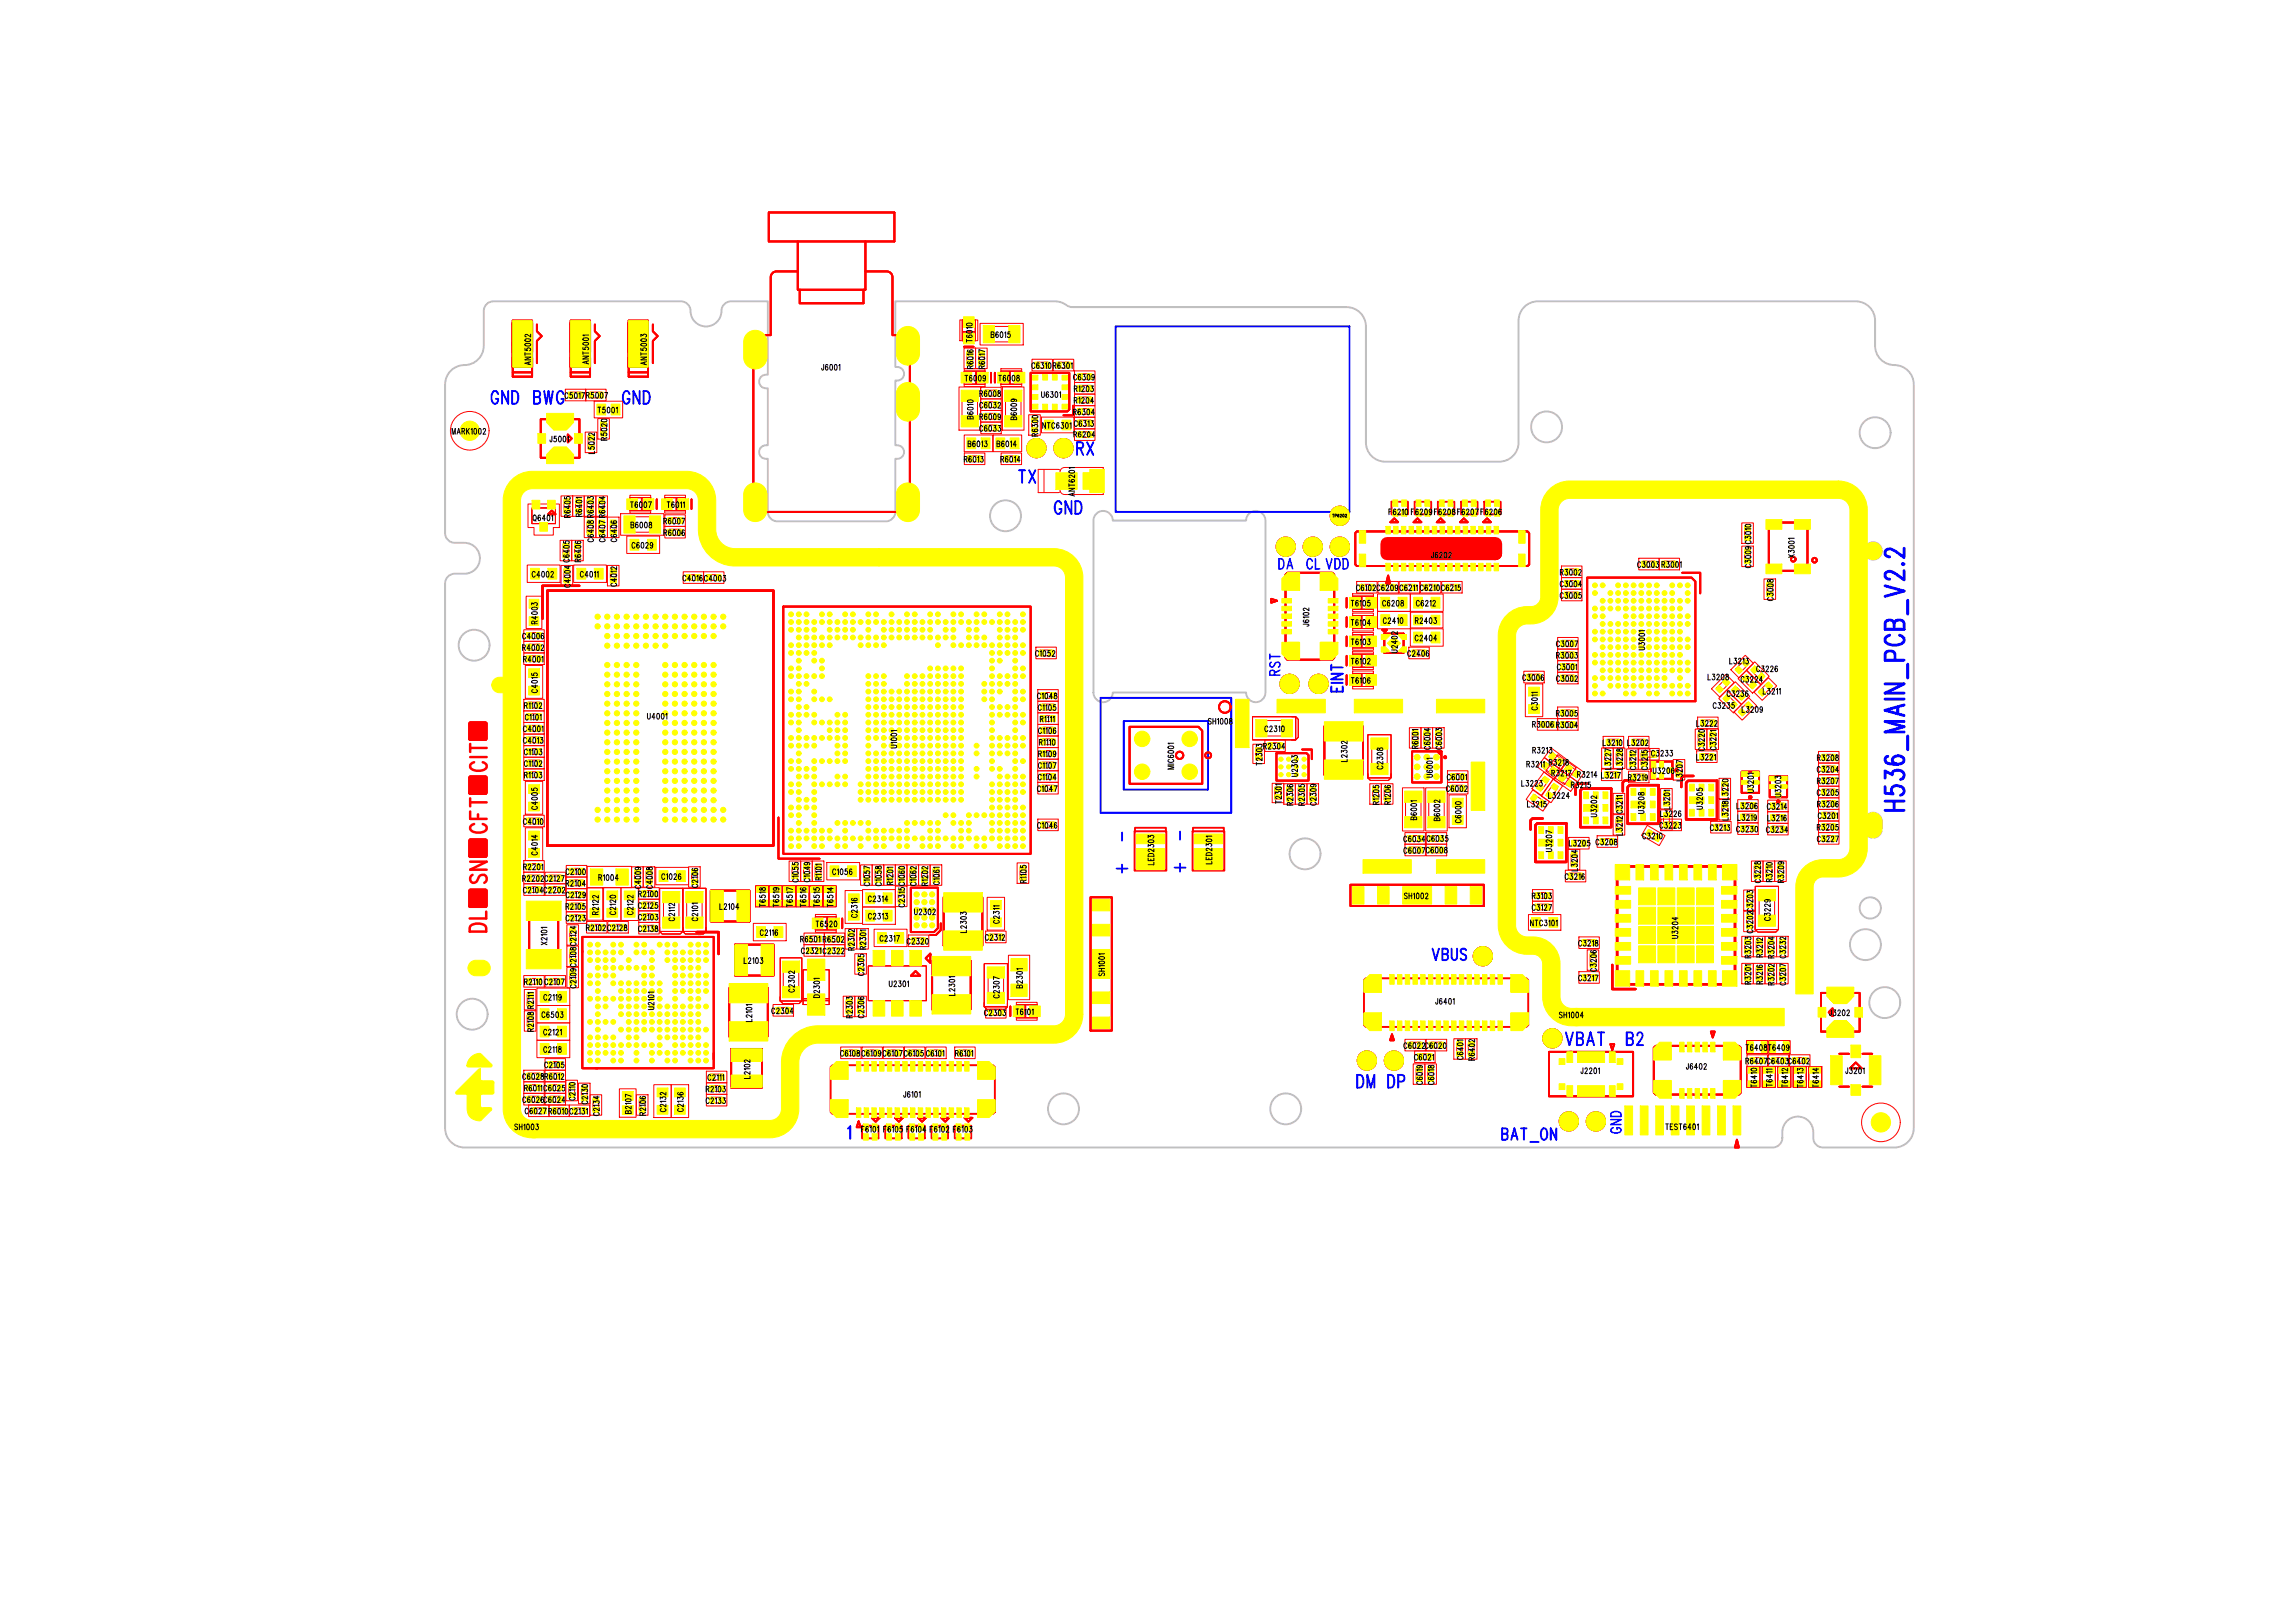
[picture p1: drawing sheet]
<svg xmlns="http://www.w3.org/2000/svg" width="297mm" height="210mm" viewBox="0 0 297 210" stroke-linecap="round" stroke-linejoin="round" font-family="sans-serif">
<defs><g id="words">
<text font-size="75" fill="#ff0" x="129.5" y="147.2" transform="rotate(-90 129.5 147.2)">SH1003x1</text>
<text font-size="49.4" fill="#f00" x="179.2" y="108.7">J6501</text>
<text font-size="47.7" fill="#ff0" x="234.8" y="132.7" transform="rotate(-90 234.8 132.7)">SH1004x1</text>
<text font-size="41.5" fill="#f00" x="50" y="122">J6502</text>
<text font-size="40.2" fill="#ff0" x="96.1" y="61.9">J6001</text>
<text font-size="33.9" fill="#f00" x="70" y="104.8">U4001</text>
<text font-size="33.6" fill="#f00" x="100.5" y="106.6">U1001</text>
<text font-size="27.4" fill="#f00" x="60.2" y="116.9">SN1001</text>
<text font-size="22.7" fill="#ff0" x="157.6" y="109.9">SH1008</text>
<text font-size="17.9" fill="#f00" x="75.2" y="135.8">U2101</text>
<text font-size="17.6" fill="#f00" x="204.5" y="89.1">U3001</text>
<text font-size="16.4" fill="#f00" x="208.4" y="125.8">U3204</text>
<text font-size="11.7" fill="#ff0" x="164.3" y="84">J6102</text>
<text font-size="9.7" fill="#ff0" x="220.3" y="124.6" transform="rotate(-90 220.3 124.6)">U3204x29</text>
<text font-size="9.3" fill="#f00" x="67.8" y="124.4">X2101</text>
<text font-size="9.1" fill="#ff0" x="213.7" y="141.2">J6402</text>
<g font-size="8.9" fill="#ff0">
<text x="176.2" y="133.5">J6401</text>
<text x="107.2" y="144.7">J6101</text>
</g>
<text font-size="8.6" fill="#f00" x="112.3" y="130.3">U2301L2301</text>
<g font-size="8" fill="#f00">
<text x="171.1" y="100">L2302</text>
<text x="121.8" y="122.1">L2303</text>
</g>
<text font-size="8" fill="#ff0" x="94.1" y="133.9">L2101</text>
<text font-size="7.7" fill="#ff0" x="175.2" y="74.5">J6202</text>
<text font-size="7.6" fill="#f00" x="146" y="100.5">MIC6001</text>
<g font-size="7.5" fill="#ff0">
<text x="66.2" y="47.8">ANT5002</text>
<text x="73.7" y="47.8">ANT5001</text>
<text x="81.2" y="47.8">ANT5003</text>
</g>
<g font-size="7.5" fill="#f00">
<text x="228.2" y="73.5">X3001</text>
<text x="103.9" y="130.4">D2301</text>
</g>
<text font-size="7" fill="#f00" x="200.3" y="141">J2201</text>
<text font-size="6.6" fill="#ff0" x="236.8" y="140.9">J3201</text>
<g font-size="6.5" fill="#f00">
<text x="69.5" y="59.1">J5001</text>
<text x="235.1" y="133.3">J3202</text>
</g>
<text font-size="6.4" fill="#ff0" x="142" y="63.8" transform="rotate(-90 142 63.8)">ANT6201x1</text>
<text font-size="6.4" fill="#f00" x="117.7" y="120.2">U2302</text>
<g font-size="6" fill="#f00">
<text x="176.9" y="100.2">C2308</text>
<text x="227" y="119.8">C3229</text>
<text x="85.3" y="120.1">C2112C2101</text>
<text x="100.9" y="129.1">C2302</text>
<text x="127.3" y="129.8">C2307</text>
<text x="94.1" y="140.4">L2102</text>
</g>
<g font-size="5.9" fill="#f00">
<text x="203.7" y="106.4">U3202</text>
<text x="209.8" y="105.9">U3208</text>
<text x="217.4" y="105.4">U3205</text>
<text x="197.9" y="110.9">U3207</text>
</g>
<text font-size="5.7" fill="#f00" x="133.2" y="53.1">U6301</text>
<g font-size="5.7" fill="#ff0">
<text x="124" y="54.9">B6010</text>
<text x="210" y="147.8">TEST6401</text>
</g>
<g font-size="5" fill="#ff0">
<text x="91.5" y="119">L2104</text>
<text x="94.6" y="126">L2103</text>
</g>
<text font-size="4.7" fill="#f00" x="68.3" y="68.6">Q6401</text>
<g font-size="4.3" fill="#f00">
<text x="165" y="100.5">U2303</text>
<text x="182.6" y="100.8">U6001</text>
</g>
<text font-size="4.1" fill="#f00" x="124.2" y="44.4">T6010</text>
<text font-size="3.8" fill="#00f" x="246.3" y="104.9" transform="rotate(-90 246.3 104.9)">H536_MAIN_PCB_V2.2</text>
<text font-size="3.7" fill="#f00" x="225.2" y="102.9">U3201 U3203</text>
<g font-size="3.3" fill="#f00">
<text x="178.6" y="84.2">U2402</text>
<text x="63" y="99.7" transform="rotate(-90 63 99.7)">CIT</text>
<text x="63" y="107.7" transform="rotate(-90 63 107.7)">CFT</text>
<text x="63" y="114.2" transform="rotate(-90 63 114.2)">SN</text>
<text x="62.9" y="120.6" transform="rotate(-90 62.9 120.6)">DL</text>
</g>
<g font-size="3.1" fill="#f00">
<text x="179.8" y="67.3">F6210F6209F6208F6207F6206</text>
<text x="162" y="95.4">C2310</text>
<text x="199.4" y="103.5">L3224</text>
<text x="111.4" y="147.2">F6101F6105F6104F6102F6103</text>
</g>
<g font-size="3" fill="#f00">
<text x="225.9" y="88.2">C3226</text>
<text x="222.3" y="91.9">C3235</text>
</g>
<g font-size="2.9" fill="#f00">
<text x="198.8" y="100.5">R3211R3217</text>
<text x="199.8" y="99.2">R3213</text>
</g>
<g font-size="2.9" fill="#ff0">
<text x="190.4" y="124.8">TP6401</text>
<text x="201.9" y="135.8" transform="rotate(-90 201.9 135.8)">VBATx1</text>
<text x="204" y="146.6" transform="rotate(-90 204 146.6)">BAT_ONx1</text>
<text x="207.5" y="146.6" transform="rotate(-90 207.5 146.6)">GNDx1</text>
</g>
<text font-size="2.8" x="197.4" y="104.6">L3215</text>
<g font-size="2.8" fill="#f00">
<text x="97.7" y="117">T6518</text>
<text x="99.5" y="117">T6519</text>
<text x="101.2" y="117">T6517</text>
<text x="103" y="117">T6516</text>
<text x="104.7" y="117">T6515</text>
<text x="106.5" y="117">T6514</text>
<text x="226" y="140.4">T6410</text>
<text x="228" y="140.4">T6411</text>
<text x="230" y="140.4">T6412</text>
<text x="232" y="140.4">T6413</text>
<text x="234" y="140.4">T6414</text>
</g>
<g font-size="2.7" fill="#f00">
<text x="68.6" y="47.6" transform="rotate(-90 68.6 47.6)">ANT5002x1</text>
<text x="76.1" y="47.6" transform="rotate(-90 76.1 47.6)">ANT5001x1</text>
<text x="83.6" y="47.6" transform="rotate(-90 83.6 47.6)">ANT5003x1</text>
</g>
<g font-size="2.7">
<text x="208.7" y="105">C3211</text>
<text x="208.7" y="107.7">L3212</text>
<text x="222.4" y="105.8">L3218</text>
<text x="222.4" y="103">L3220</text>
<text x="115.8" y="117">C2315</text>
<text x="225.6" y="117.5">C3203</text>
<text x="73.3" y="122">C2124</text>
<text x="73.3" y="124.7">C2108</text>
<text x="225.6" y="120.2">C3202</text>
<text x="67.8" y="130.3">R2111</text>
<text x="73.3" y="127.5">C2109</text>
<text x="67.8" y="133.1">R2108</text>
</g>
<g font-size="2.5" fill="#00f">
<text x="63.6" y="52.2">GND</text>
<text x="69.1" y="52.2">BWG</text>
<text x="80.6" y="52.2">GND</text>
<text x="139.3" y="58.9">RX</text>
<text x="131.8" y="62.5">TX</text>
<text x="136.5" y="66.5">GND</text>
<text x="144.5" y="107.7" transform="rotate(90 144.5 107.7)">-</text>
<text x="152" y="107.6" transform="rotate(90 152 107.6)">-</text>
<text x="144.5" y="111" transform="rotate(90 144.5 111)">+</text>
<text x="152" y="110.8" transform="rotate(90 152 110.8)">+</text>
<text x="202.6" y="135.2">VBAT</text>
<text x="210.5" y="135.2">B2</text>
<text x="175.6" y="140.7">DM DP</text>
<text x="109.7" y="147.4">1</text>
</g>
<text font-size="2.5" fill="#f00" x="213.5" y="100.6">U3206</text>
<text font-size="2.4" fill="#ff0" x="106.4" y="131.5" transform="rotate(-90 106.4 131.5)">D2301x1</text>
<g font-size="2.3" fill="#f00">
<text x="124.2" y="49.7">T6009T6008</text>
<text x="105" y="120.3">T6520</text>
<text x="130.6" y="131.7">T6101</text>
</g>
<g font-size="2.3" fill="#ff0">
<text x="81" y="66.1">T6007T6011</text>
<text x="174.1" y="83.8">T6103</text>
<text x="174.1" y="81.3">T6104</text>
<text x="174.1" y="78.8">T6105</text>
<text x="174.1" y="86.3">T6102</text>
<text x="174.1" y="88.8">T6106</text>
</g>
<g font-size="2.3" fill="#00f">
<text x="173.7" y="89.5" transform="rotate(-90 173.7 89.5)">EINT</text>
<text x="185.3" y="124.2">VBUS</text>
<text x="194.3" y="147.5">BAT_ON</text>
</g>
<g font-size="2" fill="#00f">
<text x="165.5" y="73.6">DA</text>
<text x="169.1" y="73.6">CL VDD</text>
<text x="165.6" y="87.4" transform="rotate(-90 165.6 87.4)">RST</text>
</g>
<text font-size="2" fill="#ff0" x="209.7" y="146.6" transform="rotate(-90 209.7 146.6)">GND</text>
<g font-size="1.6">
<text x="133.5" y="47.8">C6310R6301</text>
<text x="73.1" y="51.7">C5017R5007</text>
<text x="127.7" y="49.7" transform="rotate(-90 127.7 49.7)">T6009x1</text>
<text x="130.4" y="49.7" transform="rotate(-90 130.4 49.7)">T6008x1</text>
<text x="139" y="50.8">R1203</text>
<text x="139" y="52.3">R1204</text>
<text x="124.7" y="59.9">R6013</text>
<text x="129.5" y="59.9">R6014</text>
<text x="139" y="55.3">C6313</text>
<text x="84.5" y="66.1" transform="rotate(-90 84.5 66.1)">T6007x1</text>
<text x="175.9" y="83.8" transform="rotate(-90 175.9 83.8)">T6103x1</text>
<text x="175.9" y="81.3" transform="rotate(-90 175.9 81.3)">T6104x1</text>
<text x="175.9" y="78.8" transform="rotate(-90 175.9 78.8)">T6105x1</text>
<text x="67.7" y="85.8">R4001</text>
<text x="175.9" y="88.8" transform="rotate(-90 175.9 88.8)">T6106x1</text>
<text x="175.9" y="86.3" transform="rotate(-90 175.9 86.3)">T6102x1</text>
<text x="201.5" y="86.8">C3001</text>
<text x="67.7" y="94.8">C4001</text>
<text x="67.7" y="96.3">C4013</text>
<text x="187.2" y="101.1">C6001</text>
<text x="207.4" y="96.6">L3210 L3202</text>
<text x="219.5" y="98.5">L3221</text>
<text x="67.7" y="106.8">C4010</text>
<text x="221.3" y="107.6">C3213 C3230</text>
<text x="224.8" y="106.3">L3219</text>
<text x="228.7" y="106.4">L3216</text>
<text x="228.7" y="104.9">C3214</text>
<text x="235.2" y="106.1">C3201</text>
<text x="67.7" y="112.7">R2201</text>
<text x="202.5" y="113.9">C3216</text>
<text x="202.9" y="109.7">L3205 C3208</text>
<text x="73.2" y="114.8">R2104</text>
<text x="73.2" y="117.8">R2105</text>
<text x="82.6" y="116.2">R2100</text>
<text x="198.2" y="116.4">R3103</text>
<text x="108.5" y="120.3" transform="rotate(-90 108.5 120.3)">T6520x1</text>
<text x="127.5" y="121.8">C2312</text>
<text x="204.2" y="122.6">C3218</text>
<text x="204.2" y="127.1">C3217</text>
<text x="183" y="137.3">C6021</text>
<text x="91.4" y="141.4">R2103</text>
</g>
<g font-size="1.4">
<text x="126.2" y="58.2" transform="rotate(-90 126.2 58.2)">B6013x2</text>
<text x="129.9" y="58.2" transform="rotate(-90 129.9 58.2)">B6014x1</text>
<text x="69.6" y="81" transform="rotate(-90 69.6 81)">R4003x2</text>
<text x="77.5" y="118.8" transform="rotate(-90 77.5 118.8)">R2122x2</text>
</g>
<g font-size="1.3">
<text x="136.2" y="55.7" transform="rotate(-90 136.2 55.7)">NTC6301x1</text>
<text x="183.9" y="80.9" transform="rotate(-90 183.9 80.9)">R2403x1</text>
<text x="229.3" y="89.4" transform="rotate(-90 229.3 89.4)">L3211x2</text>
<text x="226.7" y="92" transform="rotate(-90 226.7 92)">L3209x2</text>
<text x="202.3" y="99.2" transform="rotate(-90 202.3 99.2)">R3213x2</text>
<text x="202.7" y="101.2" transform="rotate(-90 202.7 101.2)">R3217x2</text>
<text x="199.2" y="120.1" transform="rotate(-90 199.2 120.1)">NTC3101x2</text>
</g>
<g font-size="1.1">
<text x="68.6" y="47.2" transform="rotate(-90 68.6 47.2)">ANT5002</text>
<text x="76.1" y="47" transform="rotate(-90 76.1 47)">ANT5001</text>
<text x="83.6" y="47.2" transform="rotate(-90 83.6 47.2)">ANT5003</text>
<text x="106.4" y="47.8">J6001</text>
<text x="125.7" y="44.2" transform="rotate(-90 125.7 44.2)">T6010</text>
<text x="128.3" y="43.6">B6015</text>
<text x="126.8" y="52.7">C6032</text>
<text x="126.8" y="51.2">R6008</text>
<text x="134.8" y="51.4">U6301</text>
<text x="138.9" y="53.6">R6304</text>
<text x="138.9" y="49.1">C6309</text>
<text x="58.5" y="56.1">MARK1002</text>
<text x="71.2" y="57.1">J5001</text>
<text x="125.8" y="54.1" transform="rotate(-90 125.8 54.1)">B6010</text>
<text x="126.8" y="55.7">C6033</text>
<text x="126.8" y="54.2">R6009</text>
<text x="131.5" y="54.3" transform="rotate(-90 131.5 54.3)">B6009</text>
<text x="138.9" y="56.5">R6204</text>
<text x="86.4" y="65.6">T6011</text>
<text x="139" y="64.1" transform="rotate(-90 139 64.1)">ANT6201</text>
<text x="69" y="67.3">Q6401</text>
<text x="76.7" y="70.1" transform="rotate(-90 76.7 70.1)">C6408</text>
<text x="78.2" y="70.1" transform="rotate(-90 78.2 70.1)">C6407</text>
<text x="81.7" y="68.2">B6008</text>
<text x="85.9" y="67.7">R6007</text>
<text x="86" y="69.2">R6006</text>
<text x="179.8" y="66.5">F6210 F6209 F6208 F6207 F6206</text>
<text x="185.2" y="72.1">J6202</text>
<text x="201.9" y="75.9">C3004</text>
<text x="201.9" y="77.4">C3005</text>
<text x="201.9" y="74.4">R3002</text>
<text x="232.1" y="72.1" transform="rotate(-90 232.1 72.1)">X3001</text>
<text x="67.7" y="82.6">C4006</text>
<text x="169.3" y="81" transform="rotate(-90 169.3 81)">J6102</text>
<text x="174.9" y="80.9">T6104</text>
<text x="201.4" y="83.6">C3007</text>
<text x="67.7" y="84.1">R4002</text>
<text x="69.5" y="89.6" transform="rotate(-90 69.5 89.6)">C4015</text>
<text x="180.7" y="84.4" transform="rotate(-90 180.7 84.4)">U2402</text>
<text x="182.2" y="84.9">C2406</text>
<text x="197.1" y="88">C3006</text>
<text x="201.4" y="88.1">C3002</text>
<text x="201.4" y="85.1">R3003</text>
<text x="212.7" y="84" transform="rotate(-90 212.7 84)">U3001</text>
<text x="221" y="87.9">L3208</text>
<text x="223.8" y="85.8">L3213</text>
<text x="225.3" y="88.2">C3224</text>
<text x="227.3" y="86.9">C3226</text>
<text x="83.8" y="93">U4001</text>
<text x="156.4" y="93.6">SH1008</text>
<text x="163.7" y="94.6">C2310</text>
<text x="198.3" y="94">R3006 R3004</text>
<text x="198.8" y="91.8" transform="rotate(-90 198.8 91.8)">C3011</text>
<text x="201.4" y="92.6">R3005</text>
<text x="219.6" y="93.9">L3222</text>
<text x="221.7" y="91.6">C3235</text>
<text x="223.5" y="90.1">C3236</text>
<text x="116" y="96.8" transform="rotate(-90 116 96.8)">U1001</text>
<text x="151.8" y="99.5" transform="rotate(-90 151.8 99.5)">MIC6001</text>
<text x="163.2" y="99" transform="rotate(-90 163.2 99)">T2303</text>
<text x="163.5" y="96.9">R2304</text>
<text x="167.8" y="100.4" transform="rotate(-90 167.8 100.4)">U2303</text>
<text x="174.2" y="98.5" transform="rotate(-90 174.2 98.5)">L2302</text>
<text x="178.8" y="99.5" transform="rotate(-90 178.8 99.5)">C2308</text>
<text x="185.3" y="100.5" transform="rotate(-90 185.3 100.5)">U6001</text>
<text x="196.9" y="101.7">L3223</text>
<text x="198.4" y="97.4">R3213</text>
<text x="203.3" y="101.9">R3215</text>
<text x="207.2" y="100.6">L3217</text>
<text x="210.7" y="100.9">R3219</text>
<text x="213.7" y="97.8">C3233</text>
<text x="235.2" y="99.9">C3204</text>
<text x="235.2" y="101.4">R3207</text>
<text x="235.2" y="98.4">R3208</text>
<text x="69.5" y="104.7" transform="rotate(-90 69.5 104.7)">C4005</text>
<text x="165.7" y="103.9" transform="rotate(-90 165.7 103.9)">T2301</text>
<text x="183.2" y="106" transform="rotate(-90 183.2 106)">B6001</text>
<text x="186.2" y="106.1" transform="rotate(-90 186.2 106.1)">B6002</text>
<text x="187.2" y="102.4">C6002</text>
<text x="189" y="106.4" transform="rotate(-90 189 106.4)">C6000</text>
<text x="200.4" y="103.2">L3224</text>
<text x="214.9" y="105.6">L3226</text>
<text x="224.8" y="104.6">L3206</text>
<text x="226.8" y="102.5" transform="rotate(-90 226.8 102.5)">U3201</text>
<text x="228.6" y="107.7">C3234</text>
<text x="230.3" y="103.1" transform="rotate(-90 230.3 103.1)">U3203</text>
<text x="235.2" y="102.9">C3205</text>
<text x="235.2" y="107.4">R3205</text>
<text x="235.2" y="104.4">R3206</text>
<text x="67.7" y="114">R2202C2127</text>
<text x="69.5" y="110.6" transform="rotate(-90 69.5 110.6)">C4014</text>
<text x="77.5" y="113.9">R1004</text>
<text x="149.2" y="111.9" transform="rotate(-90 149.2 111.9)">LED2303</text>
<text x="156.7" y="111.7" transform="rotate(-90 156.7 111.7)">LED2301</text>
<text x="181.7" y="108.9">C6034C6035</text>
<text x="181.7" y="110.4">C6007C6008</text>
<text x="235.2" y="108.9">C3227</text>
<text x="79.6" y="118.3" transform="rotate(-90 79.6 118.3)">C2120</text>
<text x="81.8" y="118.3" transform="rotate(-90 81.8 118.3)">C2122</text>
<text x="87.2" y="119.1" transform="rotate(-90 87.2 119.1)">C2112</text>
<text x="90.2" y="119.1" transform="rotate(-90 90.2 119.1)">C2101</text>
<text x="93.2" y="117.6">L2104</text>
<text x="99" y="117.3" transform="rotate(-90 99 117.3)">T6518</text>
<text x="100.7" y="117.3" transform="rotate(-90 100.7 117.3)">T6519</text>
<text x="102.5" y="117.3" transform="rotate(-90 102.5 117.3)">T6517</text>
<text x="104.2" y="117.3" transform="rotate(-90 104.2 117.3)">T6516</text>
<text x="106" y="117.3" transform="rotate(-90 106 117.3)">T6515</text>
<text x="107.7" y="117.3" transform="rotate(-90 107.7 117.3)">T6514</text>
<text x="110.8" y="118.7" transform="rotate(-90 110.8 118.7)">C2316</text>
<text x="118.4" y="118.3">U2302</text>
<text x="129.2" y="119.4" transform="rotate(-90 129.2 119.4)">C2311</text>
<text x="181.8" y="116.2">SH1002</text>
<text x="229" y="119.1" transform="rotate(-90 229 119.1)">C3229</text>
<text x="70.7" y="122.2" transform="rotate(-90 70.7 122.2)">X2101</text>
<text x="96.3" y="124.6">L2103</text>
<text x="103.6" y="121.8">R6501 R6502</text>
<text x="117.4" y="122.1">C2320</text>
<text x="125" y="120.6" transform="rotate(-90 125 120.6)">L2303</text>
<text x="217" y="121.4" transform="rotate(-90 217 121.4)">U3204</text>
<text x="84.5" y="130.6" transform="rotate(-90 84.5 130.6)">U2101</text>
<text x="99.9" y="131.1">C2304</text>
<text x="102.7" y="128.3" transform="rotate(-90 102.7 128.3)">C2302</text>
<text x="106" y="129" transform="rotate(-90 106 129)">D2301</text>
<text x="115.1" y="127.6">U2301</text>
<text x="123.5" y="128.8" transform="rotate(-90 123.5 128.8)">L2301</text>
<text x="127.4" y="131.4">C2303</text>
<text x="129.2" y="129.1" transform="rotate(-90 129.2 129.1)">C2307</text>
<text x="131.5" y="131.2">T6101</text>
<text x="132.2" y="127.8" transform="rotate(-90 132.2 127.8)">B2301</text>
<text x="142.8" y="126.2" transform="rotate(-90 142.8 126.2)">SH1001</text>
<text x="185.8" y="129.9">J6401</text>
<text x="201.8" y="131.6">SH1004</text>
<text x="236.7" y="131.4">J3202</text>
<text x="97.2" y="132.1" transform="rotate(-90 97.2 132.1)">L2101</text>
<text x="181.7" y="135.6">C6022C6020</text>
<text x="225.9" y="137.6">R6407C6403C6402</text>
<text x="67.7" y="139.6">C6028R6012</text>
<text x="67.7" y="142.6">C6026C6024</text>
<text x="86.1" y="143.8" transform="rotate(-90 86.1 143.8)">C2132</text>
<text x="88.3" y="143.8" transform="rotate(-90 88.3 143.8)">C2136</text>
<text x="97" y="139.5" transform="rotate(-90 97 139.5)">L2102</text>
<text x="117" y="141.9">J6101</text>
<text x="204.6" y="138.9">J2201</text>
<text x="218.2" y="138.3">J6402</text>
<text x="227.2" y="140.7" transform="rotate(-90 227.2 140.7)">T6410</text>
<text x="229.2" y="140.5" transform="rotate(-90 229.2 140.5)">T6411</text>
<text x="231.2" y="140.7" transform="rotate(-90 231.2 140.7)">T6412</text>
<text x="233.2" y="140.7" transform="rotate(-90 233.2 140.7)">T6413</text>
<text x="235.2" y="140.7" transform="rotate(-90 235.2 140.7)">T6414</text>
<text x="238.8" y="138.9">J3201</text>
<text x="66.6" y="146.1">SH1003</text>
<text x="81.6" y="144" transform="rotate(-90 81.6 144)">B2107</text>
<text x="111.5" y="146.4">F6101 F6105 F6104 F6102 F6103</text>
<text x="215.6" y="146.1">TEST6401</text>
</g>
<text font-size="1.1" fill="#f00" x="125.8" y="47.6" transform="rotate(-90 125.8 47.6)">R6016</text>
<g font-size="1">
<text x="125.8" y="47.4" transform="rotate(-90 125.8 47.4)">R6016x2 R6016x1</text>
<text x="127.3" y="47.4" transform="rotate(-90 127.3 47.4)">R6017x1 R6017x2</text>
<text x="73.7" y="66.6" transform="rotate(-90 73.7 66.6)">R6405x2 R6405x1</text>
<text x="75.2" y="66.6" transform="rotate(-90 75.2 66.6)">R6401x1 R6401x2</text>
<text x="76.7" y="66.6" transform="rotate(-90 76.7 66.6)">R6403x1 R6403x2</text>
<text x="78.2" y="66.6" transform="rotate(-90 78.2 66.6)">R6404x1 R6404x2</text>
<text x="73.7" y="75.6" transform="rotate(-90 73.7 75.6)">C4004x1 C4004x2</text>
<text x="75.1" y="72.3" transform="rotate(-90 75.1 72.3)">R6406x2 R6406x1</text>
<text x="79.7" y="75.6" transform="rotate(-90 79.7 75.6)">C4012x1 C4012x2</text>
<text x="183.4" y="96.6" transform="rotate(-90 183.4 96.6)">R6001x2 R6001x1</text>
<text x="217.6" y="100.7" transform="rotate(-90 217.6 100.7)">L3207x1 L3207x2</text>
<text x="178.3" y="103.8" transform="rotate(-90 178.3 103.8)">R1205x1 R1205x2</text>
<text x="179.8" y="103.8" transform="rotate(-90 179.8 103.8)">R1206x1 R1206x2</text>
<text x="215.9" y="104.4" transform="rotate(-90 215.9 104.4)">L3201x1 L3201x2</text>
<text x="104.7" y="113.8" transform="rotate(-90 104.7 113.8)">C1049x2 C1049x1</text>
<text x="106.2" y="113.8" transform="rotate(-90 106.2 113.8)">R1101x2 R1101x1</text>
<text x="229.2" y="113.8" transform="rotate(-90 229.2 113.8)">R3210x2 R3210x1</text>
<text x="112.4" y="114.3" transform="rotate(-90 112.4 114.3)">C1057x2 C1057x1</text>
<text x="115.4" y="114.3" transform="rotate(-90 115.4 114.3)">R1201x2 R1201x1</text>
<text x="119.9" y="114.3" transform="rotate(-90 119.9 114.3)">R1202x1 R1202x2</text>
<text x="132.7" y="114.1" transform="rotate(-90 132.7 114.1)">R1105x1 R1105x2</text>
<text x="111.9" y="122.6" transform="rotate(-90 111.9 122.6)">R2301x2 R2301x1</text>
<text x="227.9" y="123.6" transform="rotate(-90 227.9 123.6)">R3212x1 R3212x2</text>
<text x="229.4" y="123.6" transform="rotate(-90 229.4 123.6)">R3204x1 R3204x2</text>
<text x="226.4" y="127.1" transform="rotate(-90 226.4 127.1)">R3201x1 R3201x2</text>
<text x="227.9" y="127.1" transform="rotate(-90 227.9 127.1)">R3216x2 R3216x1</text>
<text x="189.2" y="136.8" transform="rotate(-90 189.2 136.8)">C6401x1 C6401x2</text>
<text x="190.7" y="136.8" transform="rotate(-90 190.7 136.8)">R6402x2 R6402x1</text>
<text x="77.4" y="144.1" transform="rotate(-90 77.4 144.1)">C2134x1 C2134x2</text>
<text x="83.4" y="144.1" transform="rotate(-90 83.4 144.1)">R2106x2 R2106x1</text>
</g>
<g font-size=".9">
<text x="76.8" y="51.6" transform="rotate(-90 76.8 51.6)">R5007x1</text>
<text x="215.7" y="73.5" transform="rotate(-90 215.7 73.5)">R3001x2</text>
<text x="68.8" y="91.7" transform="rotate(-90 68.8 91.7)">R1102x1</text>
<text x="135.3" y="93.5" transform="rotate(-90 135.3 93.5)">R1111x2</text>
<text x="68.8" y="100.7" transform="rotate(-90 68.8 100.7)">R1103x2</text>
<text x="135.3" y="98" transform="rotate(-90 135.3 98)">R1109x2</text>
<text x="135.3" y="96.5" transform="rotate(-90 135.3 96.5)">R1110x2</text>
<text x="213" y="98.1" transform="rotate(-90 213 98.1)">C3233x1</text>
<text x="136.5" y="102.5" transform="rotate(-90 136.5 102.5)">C1047x2</text>
<text x="68.8" y="127.5" transform="rotate(-90 68.8 127.5)">R2110x2</text>
<text x="124.5" y="136.7" transform="rotate(-90 124.5 136.7)">R6101x1</text>
<text x="68.8" y="141.2" transform="rotate(-90 68.8 141.2)">R6011x2</text>
<text x="93.7" y="141.4" transform="rotate(-90 93.7 141.4)">R2103x1</text>
</g>
<text font-size=".6" x="172.4" y="66.9">TP6202</text>
</g></defs>
<g fill="none" stroke="#c0c0c0" stroke-width=".25">
<path d="M62.8 39.5l.6-.4 .4-.1h24.3a1.25 1.25 0 0 1 1.2 1.2 2 2 0 0 0 2 2 2 2 0 0 0 2-2 1.25 1.25 0 0 1 1.3-1.2h4.7v9.5a.9 .9 0 0 0-1.1 .9 .9 .9 0 0 0 1.1 .8v7.4a.9 .9 0 0 0-1.1 .9 .9 .9 0 0 0 1.1 .9v6.8a1.25 1.25 0 0 0 1.3 1.3h14a1.25 1.25 0 0 0 1.2-1.3v-6.8a.9 .9 0 0 0 1.2-.9 .9 .9 0 0 0-1.2-.9v-8.4a.9 .9 0 0 0 1.2-.8 .9 .9 0 0 0-1.2-.9v-8.5h20.7a4.3 4.3 0 0 1 2 .7h35.7a2.5 2.5 0 0 1 2.5 2.5v15a2.5 2.5 0 0 0 2.5 2.5h14.8a2.5 2.5 0 0 0 2.5-2.5v-15.7a2.5 2.5 0 0 1 2.5-2.5h41.1a2.5 2.5 0 0 1 2.5 2.5v3.2a2.5 2.5 0 0 0 2.5 2.5 2.5 2.5 0 0 1 2.5 2.5v96.3a2.5 2.5 0 0 1-2.5 2.5h-9.3a1.25 1.25 0 0 1-1.2-1.3 2.36 2.36 0 0 0-1-2.4 2 2 0 0 0-3 1.7 1.59 1.59 0 0 1-.9 1.9l-169.6 .1a2.5 2.5 0 0 1-2.5-2.5v-70.5a1.25 1.25 0 0 1 1.2-1.3h1.3a2 2 0 0 0 2-2 2 2 0 0 0-2-2h-1.3a1.25 1.25 0 0 1-1.2-1.2v-19.3a2.5 2.5 0 0 1 2.5-2.5 2.5 2.5 0 0 0 2.5-2.5v-4.5zM97.3 43.7a.62 .62 0 0 1 .7-.2 .62 .62 0 0 1 .3 .6v2.3a.62 .62 0 0 1-.6 .6 .62 .62 0 0 1-.6-.6v-2.3zM117 43.2a.62 .62 0 0 1 .7-.2 .62 .62 0 0 1 .4 .6v2.3a.62 .62 0 0 1-.6 .6 .62 .62 0 0 1-.7-.6v-2.3zM117 50.4a.62 .62 0 0 1 .7-.1 .62 .62 0 0 1 .4 .6v2.2a.62 .62 0 0 1-.6 .6 .62 .62 0 0 1-.7-.6v-2.2zM97.3 63.4a.62 .62 0 0 1 .7-.1 .62 .62 0 0 1 .3 .6v2.2a.62 .62 0 0 1-.6 .6 .62 .62 0 0 1-.6-.6v-2.2zM117 63.4a.62 .62 0 0 1 .7-.1 .62 .62 0 0 1 .4 .6v2.2a.62 .62 0 0 1-.6 .6 .62 .62 0 0 1-.7-.6v-2.2zM141.7 66.6a1.25 1.25 0 0 1 1.4-.4 1.25 1.25 0 0 1 .9 1.2h17.2a1.25 1.25 0 0 1 1.3-1.3 1.25 1.25 0 0 1 1.2 1.3v22.2a1.25 1.25 0 0 1-1.2 1.3 1.25 1.25 0 0 1-1.3-1.3h-17.2a1.25 1.25 0 0 1-1.3 1.3 1.25 1.25 0 0 1-1.2-1.3v-22.2zM64.2 88.4l.2-.2 .2-.1h.9a.5 .5 0 0 1 .5 .5 .5 .5 0 0 1-.5 .5h-.9a.5 .5 0 0 1-.4-.7zM241.4 105.6a1.12 1.12 0 0 1 1.3-.4 1.12 1.12 0 0 1 .8 1.1 1.77 1.77 0 0 1-.5 1.9 1.12 1.12 0 0 1-1.2 .1 1.12 1.12 0 0 1-.6-1v-1zM61.2 125l.1-.2h.3h.9a.5 .5 0 0 1 .5 .5 .5 .5 0 0 1-.5 .5h-.9a.5 .5 0 0 1-.4-.8z"/>
<circle cx="242.3" cy="71.3" r="1.13"/>
<circle cx="166.3" cy="143.5" r="2"/>
</g>
<g fill="none" stroke="#f00" stroke-width=".13">
<path d="M75.7 55.9h1.5v2.7h-1.5zM76.1 56.5h.7v1.5h-.7zM77.3 54.2h1.5v2.6h-1.5zM77.7 54.7h.8v1.5h-.8zM124.7 45h1.5v2.7h-1.5zM126.2 45h1.5v2.7h-1.5zM126.8 41.8h5.6v2.8h-5.6zM127.6 42.2h4v2h-4zM129.7 50.1h2.8v5.6h-2.8zM130.1 50.9h2v4h-2zM133.1 53.7h1.5v2.6h-1.5zM133.5 54.2h.7v1.5h-.7z"/>
<path d="M133.5 46.5h2.7v1.5h-2.7zM136.3 46.5h2.6v1.5h-2.6zM139 48h2.7v1.5h-2.7zM139 49.5h2.7v1.5h-2.7zM68.1 77.2h2v4.1h-2zM72.5 69.9h1.5v2.7h-1.5zM72.6 73.2h1.5v2.6h-1.5zM72.6 64.2h1.5v2.6h-1.5zM72.8 70.5h.8v1.5h-.8zM74 69.9h1.5v2.7h-1.5zM74.1 64.2h1.5v2.6h-1.5zM75.6 66.9h1.5v2.7h-1.5z"/>
<path d="M75.6 64.2h1.5v2.6h-1.5zM77.1 66.9h1.5v2.7h-1.5zM77.1 64.2h1.5v2.6h-1.5zM78.6 73.2h1.5v2.6h-1.5zM78.6 66.9h1.5v2.7h-1.5zM79 67.5h.7v1.5h-.7zM81.1 66.9h4v2h-4zM89 74.4h1.5v.7h-1.5zM91.6 74.4h1.5v.7h-1.5zM135.1 60.7v3M136.9 60.7h-2.6v3h2.6M176.1 75.6h1.5v.8h-1.5z"/>
<path d="M178.8 75.6h1.5v.8h-1.5zM181.6 75.6h1.5v.8h-1.5zM184.3 75.6h1.5v.8h-1.5zM187.1 75.6h1.5v.8h-1.5zM212.6 72.6h1.5v.8h-1.5zM215.2 72.6h1.5v.8h-1.5zM225.3 67.7h1.5v2.6h-1.5zM225.3 70.7h1.5v2.6h-1.5zM225.7 68.2h.8v1.5h-.8zM225.7 71.2h.8v1.5h-.8zM228.2 74.9h1.5v2.7h-1.5zM228.6 75.5h.7v1.5h-.7z"/>
<path d="M68 86.1h2.2v4.3h-2.2zM68.3 92.4h1.5v.7h-1.5zM68.3 98.4h1.5v.7h-1.5zM68.3 96.9h1.5v.7h-1.5zM68.3 90.9h1.5v.7h-1.5zM68.3 99.9h1.5v.7h-1.5zM134.6 84.1h1.5v.8h-1.5zM134.8 89.6h1.5v.8h-1.5zM134.8 97.1h1.5v.8h-1.5zM134.8 95.6h1.5v.8h-1.5zM134.8 92.6h1.5v.8h-1.5zM134.8 91.1h1.5v.8h-1.5z"/>
<path d="M134.8 94.1h1.5v.8h-1.5zM134.8 98.6h1.5v.8h-1.5zM162.1 96.3h1.5v2.5h-1.5zM182.3 94.2h1.5v2.6h-1.5zM183.8 94.2h1.5v2.6h-1.5zM184.2 94.7h.8v1.5h-.8zM185.3 94.2h1.5v2.6h-1.5zM185.7 94.7h.8v1.5h-.8zM197.3 88.5h2.3v4.2h-2.3zM199.7 99.9l1.3 .9-1.6 2.1-1.2-.8zM201.9 99.6l2.2 1.6-.9 1.2-2.1-1.5zM202.8 98.4l2.2 1.6-.9 1.2-2.2-1.6z"/>
<path d="M207.2 96.8h1.5v2.6h-1.5zM207.6 97.4h.7v1.5h-.7zM208.7 96.8h1.5v2.6h-1.5zM209.1 97.4h.7v1.5h-.7zM210.4 96.9h1.5v2.7h-1.5zM210.8 97.5h.8v1.5h-.8zM211.9 96.9h1.5v2.7h-1.5zM212.3 97.5h.8v1.5h-.8zM212.6 97.2h1.5v.8h-1.5zM219.3 94.3h1.5v2.7h-1.5zM219.7 94.9h.7v1.5h-.7zM220.8 94.3h1.5v2.7h-1.5z"/>
<path d="M221.2 94.9h.7v1.5h-.7zM222.1 89l1.1-1.1 .5 .6-1.1 1zM223.3 87.3l1.1 1-1.9 1.9-1.1-1.1zM223.4 89.3l1.1-1.1 1.9 1.9-1.1 1.1zM223.9 86.7l1.9-1.9 1.1 1.1-1.9 1.8zM224.3 92.1l1.9-1.8 1.1 1-1.9 1.9zM224.9 87.8l1-1 1.9 1.8-1.1 1.1zM225 92l1.1-1.1 .5 .6-1.1 1zM225.7 85.5l.5 .5-1.1 1.1-.5-.6zM228.7 88.4l.5 .5-1.1 1.1-.5-.6zM228.8 87.7l1.1 1.1-1.9 1.8-1.1-1zM68 107.1h2.2v4.3h-2.2z"/>
<path d="M68 101.1h2.2v4.3h-2.2zM68.3 114.7h1.5v.8h-1.5zM71.1 114.7h1.5v.8h-1.5zM73.8 112.4h1.5v.7h-1.5zM73.8 118.4h1.5v.7h-1.5zM73.8 115.4h1.5v.7h-1.5zM75.9 114.9h2.1v4.2h-2.1zM76.5 119.6h1.5v.8h-1.5zM78.1 114.9h2.2v4.2h-2.2zM79.2 119.6h1.5v.8h-1.5zM80.3 114.9h2.3v4.2h-2.3zM81.7 112.2h1.5v2.6h-1.5z"/>
<path d="M82.1 112.7h.7v1.5h-.7zM83.2 112.2h1.5v2.6h-1.5zM83.2 116.7h1.5v.8h-1.5zM83.2 118.2h1.5v.8h-1.5zM83.2 119.7h1.5v.8h-1.5zM83.6 112.7h.7v1.5h-.7zM85.3 120v.5l.4 .4h2.3l.3-.4v-.5M88.3 120v.5l.4 .4h2.3l.3-.4v-.5M89.1 112.2h1.5v2.6h-1.5zM89.5 112.7h.7v1.5h-.7zM102.1 111.4h1.5v2.7h-1.5zM102.5 112h.7v1.5h-.7z"/>
<path d="M103.6 111.4h1.5v2.7h-1.5zM105.1 111.4h1.5v2.7h-1.5zM109.3 115.2h2.3v4.3h-2.3zM111.3 111.9h1.5v2.7h-1.5zM112.8 111.9h1.5v2.7h-1.5zM113.2 112.5h.8v1.5h-.8zM114.3 111.9h1.5v2.7h-1.5zM115.8 111.9h1.5v2.7h-1.5zM116.2 112.5h.8v1.5h-.8zM117.3 111.9h1.5v2.7h-1.5zM117.7 112.5h.8v1.5h-.8zM118.8 111.9h1.5v2.7h-1.5z"/>
<path d="M120.3 111.9h1.5v2.7h-1.5zM120.7 112.5h.8v1.5h-.8zM127.7 116.1h2.3v4.3h-2.3zM131.6 111.7h1.5v2.6h-1.5zM134.8 101.6h1.5v.8h-1.5zM134.8 100.1h1.5v.8h-1.5zM134.8 106.4h1.5v.7h-1.5zM164.6 101.4h1.5v2.5h-1.5zM166.1 101.4h1.5v2.7h-1.5zM166.5 102h.7v1.5h-.7zM167.6 101.4h1.5v2.7h-1.5zM168 102h.7v1.5h-.7z"/>
<path d="M169.1 101.4h1.5v2.7h-1.5zM169.5 102h.7v1.5h-.7zM177 100.1v.6l.3 .3h2.3l.4-.3v-.5M177.2 101.4h1.5v2.7h-1.5zM178.7 101.4h1.5v2.7h-1.5zM181.4 102h2.8v5.5h-2.8zM181.8 102.7h2v4h-2zM184.4 102h2.8v5.5h-2.8zM184.5 109.2h2.7v1.5h-2.7zM184.8 102.7h2v4h-2zM187.5 102.9h2.2v4.2h-2.2zM198.8 117h1.5v.7h-1.5z"/>
<path d="M202.9 109.9h1.5v2.7h-1.5zM203.3 110.5h.7v1.5h-.7zM213.1 106.8l2.3 1.3-.7 1.3-2.3-1.3zM213.4 107.4l1.3 .8-.4 .6-1.3-.7zM214.8 104.8h1.5v2.6h-1.5zM214.8 102h1.5v2.7h-1.5zM215.2 105.4h.8v1.5h-.8zM215.5 106.4h1.5v.7h-1.5zM226.6 111.4h1.5v2.7h-1.5zM227 112h.7v1.5h-.7zM227.1 119.7v.6l.3 .3h2.3l.4-.3v-.5M228.1 111.4h1.5v2.7h-1.5z"/>
<path d="M229.6 111.4h1.5v2.7h-1.5zM230 112h.7v1.5h-.7zM68.3 126.6h1.5v.8h-1.5zM71.1 126.6h1.5v.8h-1.5zM71.1 137.4h1.5v.7h-1.5zM73.2 139.8h1.5v2.6h-1.5zM92 139h1.5v.7h-1.5zM100.9 129v.5l.4 .4h2.1l.3-.4v-.5M104.6 122.6h1.5v.8h-1.5zM107.2 122.6h1.5v.8h-1.5zM109.1 128.9h1.5v2.7h-1.5zM109.3 120.2h1.5v2.6h-1.5z"/>
<path d="M109.3 135.9h1.5v.7h-1.5zM109.5 129.5h.7v1.5h-.7zM109.7 120.7h.8v1.5h-.8zM110.6 123.4h1.5v2.7h-1.5zM110.6 128.9h1.5v2.7h-1.5zM110.8 120.2h1.5v2.6h-1.5zM111 124h.7v1.5h-.7zM111 129.5h.7v1.5h-.7zM112.1 135.9h1.5v.7h-1.5zM114.8 135.9h1.5v.7h-1.5zM117.6 135.9h1.5v.7h-1.5zM120.3 135.9h1.5v.7h-1.5z"/>
<path d="M124.1 135.9h1.5v.7h-1.5zM127.3 129.7v.6l.4 .3h2.3l.3-.3v-.5M130.5 123.6h2.7v5.8h-2.7zM182.8 137.7h1.5v2.6h-1.5zM183.2 138.2h.8v1.5h-.8zM184.3 137.7h1.5v2.6h-1.5zM184.7 138.2h.8v1.5h-.8zM188.1 134.4h1.5v2.7h-1.5zM189.6 134.4h1.5v2.7h-1.5zM205.3 122.9h1.5v2.7h-1.5zM205.7 123.5h.8v1.5h-.8zM225.3 124.7h1.5v2.6h-1.5z"/>
<path d="M225.3 121.2h1.5v2.6h-1.5zM225.7 121.7h.8v1.5h-.8zM226.8 121.2h1.5v2.6h-1.5zM226.8 124.7h1.5v2.6h-1.5zM228.3 124.7h1.5v2.6h-1.5zM228.3 121.2h1.5v2.6h-1.5zM228.7 125.2h.8v1.5h-.8zM229.8 124.7h1.5v2.6h-1.5zM229.8 121.2h1.5v2.6h-1.5zM230.2 125.2h.8v1.5h-.8zM230.2 121.7h.8v1.5h-.8zM68.3 140.4h1.5v.7h-1.5z"/>
<path d="M69 143.4h1.5v.7h-1.5zM71.1 140.4h1.5v.7h-1.5zM71.6 143.4h1.5v.7h-1.5zM73.6 140.4h.7v1.5h-.7zM74.2 143.4h1.5v.7h-1.5zM74.8 140.2h1.5v2.6h-1.5zM75.2 140.7h.8v1.5h-.8zM76.3 141.7h1.5v2.6h-1.5zM80.1 140.9h2.2v3.7h-2.2zM82.3 141.7h1.5v2.6h-1.5zM84.6 140.4h2.2v4.2h-2.2zM86.8 140.4h2.3v4.2h-2.3z"/>
<path d="M92 142h1.5v.7h-1.5z"/>
<circle cx="60.8" cy="55.7" r="2.5"/>
<circle cx="134.1" cy="58" r="1.24"/>
<circle cx="137.6" cy="58" r="1.24"/>
<circle cx="166.3" cy="70.7" r="1.24"/>
<circle cx="169.8" cy="70.7" r="1.24"/>
<circle cx="173.3" cy="70.7" r="1.24"/>
<circle cx="173.3" cy="66.7" r="1.24"/>
<circle cx="166.8" cy="88.5" r="1.24"/>
<circle cx="170.6" cy="88.5" r="1.24"/>
<circle cx="176.8" cy="137.2" r="1.24"/>
<circle cx="180.3" cy="137.2" r="1.24"/>
<circle cx="243.3" cy="145.2" r="2.5"/>
</g>
<path d="M89.5 64.6v1.3M179.1 82h2.5v2.5h-2.5zM186 97.3l.4 .4M141.1 116.1h2.7v17.3h-2.7zM146.8 107.6h4.1v5.1h-4.1zM146.8 107.6v-.5h4v.5M154.3 107.6h4.1v5.1h-4.1zM154.3 107.6v-.5h4v.5M119.8 124l.6-.6v1.2zM130.7 130.2v1.3M176.7 126.6h20.8l.2 .2v5.8l-.2 .3h-20.8l-.2-.3v-5.8z" fill="none" stroke="#f00" stroke-width=".25"/>
<path d="M144.3 42.2h30.3v24h-30.3zM142.4 90.3h16.9M172.2 86.4h1.5M142.4 105.2h16.9M202.6 133.6l.4 1.6" fill="none" stroke="#00f" stroke-width=".25"/>
<path d="M170.2 73.6h.5" fill="none" stroke="#00f" stroke-width=".2"/>
<g fill="#ff0" stroke="#ff0" stroke-width=".13">
<path d="M134.6 101.6h.7v.8h-.7z"/>
<path d="M134.6 89.6h.7v.8h-.7z"/>
<path d="M135.9 89.6h.6v.8h-.6z"/>
<path d="M134.4 84.1h.6v.8h-.6z"/>
<path d="M135.6 84.1h.7v.8h-.7z"/>
<path d="M102.5 111.8h.7v.6h-.7z"/>
<path d="M102.5 113h.7v.7h-.7z"/>
<path d="M113.2 112.3h.8v.6h-.8z"/>
<path d="M113.2 113.5h.8v.7h-.8z"/>
<path d="M120.7 112.3h.8v.6h-.8z"/>
<path d="M120.7 113.5h.8v.7h-.8z"/>
<path d="M68.1 92.4h.7v.7h-.7z"/>
<path d="M69.4 92.4h.6v.7h-.6z"/>
<path d="M69.4 98.4h.6v.7h-.6z"/>
<path d="M68.1 98.4h.7v.7h-.7z"/>
<path d="M134.6 100.1h.7v.8h-.7z"/>
<path d="M135.9 100.1h.6v.8h-.6z"/>
<path d="M70.9 114.7h.6v.8h-.6z"/>
<path d="M72.1 114.7h.7v.8h-.7z"/>
<path d="M127.9 130.6h.6v.8h-.6z"/>
<path d="M129.1 130.6h.7v.8h-.7z"/>
<path d="M169.5 101.8h.7v.6h-.7z"/>
<path d="M169.5 103h.7v.7h-.7z"/>
<path d="M69.4 81.9h.6v.7h-.6z"/>
<path d="M68.1 81.9h.7v.7h-.7z"/>
<path d="M83.6 112.5h.7v.7h-.7z"/>
<path d="M83.6 113.8h.7v.6h-.7z"/>
<path d="M82.1 112.5h.7v.7h-.7z"/>
<path d="M82.1 113.8h.7v.6h-.7z"/>
<path d="M69.4 105.9h.6v.7h-.6z"/>
<path d="M68.1 105.9h.7v.7h-.7z"/>
<path d="M69.4 95.4h.6v.7h-.6z"/>
<path d="M68.1 95.4h.7v.7h-.7z"/>
<path d="M187.6 100.1h.7v.8h-.7z"/>
<path d="M188.9 100.1h.6v.8h-.6z"/>
<path d="M185.7 94.5h.8v.7h-.8z"/>
<path d="M185.7 95.8h.8v.6h-.8z"/>
<path d="M184.2 94.5h.8v.7h-.8z"/>
<path d="M184.2 95.8h.8v.6h-.8z"/>
<path d="M139.4 48.4h.6v.7h-.6z"/>
<path d="M140.6 48.4h.7v.7h-.7z"/>
<path d="M182.1 109.6h.7v.8h-.7z"/>
<path d="M183.4 109.6h.6v.8h-.6z"/>
<path d="M186.1 109.6h.7v.8h-.7z"/>
<path d="M184.9 109.6h.6v.8h-.6z"/>
<path d="M101.2 127.7h2.2v1.4h-2.2z"/>
<path d="M101.2 124.4h2.2v1.4h-2.2z"/>
<path d="M117.7 112.3h.8v.6h-.8z"/>
<path d="M117.7 113.5h.8v.7h-.8z"/>
<path d="M69.4 96.9h.6v.7h-.6z"/>
<path d="M68.1 96.9h.7v.7h-.7z"/>
<path d="M69.4 93.9h.6v.7h-.6z"/>
<path d="M68.1 93.9h.7v.7h-.7z"/>
<path d="M91.4 74.4h.6v.7h-.6z"/>
<path d="M92.6 74.4h.7v.7h-.7z"/>
<path d="M139.4 54.4h.6v.7h-.6z"/>
<path d="M140.6 54.4h.7v.7h-.7z"/>
<path d="M85.3 112.7h1.1v1.4h-1.1z"/>
<path d="M87.5 112.7h1.2v1.4h-1.2z"/>
<path d="M78.5 117.5h1.4v1.2h-1.4z"/>
<path d="M78.5 115.3h1.4v1.1h-1.4z"/>
<path d="M80.8 117.5h1.4v1.2h-1.4z"/>
<path d="M80.8 115.3h1.4v1.1h-1.4z"/>
<path d="M68.4 107.5h1.4v1.2h-1.4z"/>
<path d="M68.4 109.8h1.4v1.1h-1.4z"/>
<path d="M68.4 88.8h1.4v1.1h-1.4z"/>
<path d="M68.4 86.5h1.4v1.2h-1.4z"/>
<path d="M116.2 112.3h.8v.6h-.8z"/>
<path d="M116.2 113.5h.8v.7h-.8z"/>
<path d="M101.6 130.4h.7v.7h-.7z"/>
<path d="M100.4 130.4h.6v.7h-.6z"/>
<path d="M111 123.8h.7v.6h-.7z"/>
<path d="M111 125h.7v.7h-.7z"/>
<path d="M111 130.5h.7v.7h-.7z"/>
<path d="M111 129.3h.7v.6h-.7z"/>
<path d="M187.6 101.6h.7v.8h-.7z"/>
<path d="M188.9 101.6h.6v.8h-.6z"/>
<path d="M128.5 52h.7v.7h-.7z"/>
<path d="M127.3 52h.6v.7h-.6z"/>
<path d="M128.5 55h.7v.7h-.7z"/>
<path d="M127.3 55h.6v.7h-.6z"/>
<path d="M183.4 108.1h.6v.8h-.6z"/>
<path d="M182.1 108.1h.7v.8h-.7z"/>
<path d="M184.9 108.1h.6v.8h-.6z"/>
<path d="M186.1 108.1h.7v.8h-.7z"/>
<path d="M74.8 50.7h.6v.8h-.6z"/>
<path d="M73.5 50.7h.7v.8h-.7z"/>
<path d="M104.5 124.1h2.2v2.8h-2.2z"/>
<path d="M117.7 123h1.5v2h-1.5z"/>
<path d="M115.3 123h1.5v2h-1.5z"/>
<path d="M113 123h1.5v2h-1.5z"/>
<path d="M113 129.5h1.5v2h-1.5z"/>
<path d="M115.3 129.5h1.5v2h-1.5z"/>
<path d="M117.7 129.5h1.5v2h-1.5z"/>
<path d="M137.4 52.3h.7v.6h-.7z"/>
<path d="M137.4 51.1h.7v.6h-.7z"/>
<path d="M137.4 49.8h.7v.6h-.7z"/>
<path d="M137.4 48.6h.7v.6h-.7z"/>
<path d="M136.1 48.5h.7v.7h-.7z"/>
<path d="M134.9 48.5h.6v.7h-.6z"/>
<path d="M133.6 48.6h.7v.6h-.7z"/>
<path d="M133.6 49.8h.7v.6h-.7z"/>
<path d="M133.6 51.1h.7v.6h-.7z"/>
<path d="M133.6 52.3h.7v.6h-.7z"/>
<path d="M134.9 52.3h.6v.7h-.6z"/>
<path d="M136.1 52.3h.7v.7h-.7z"/>
<path d="M126.9 56.7h1.2v1.4h-1.2z"/>
<path d="M130.7 56.7h1.1v1.4h-1.1z"/>
<path d="M79.7 112.4h1.6v2.1h-1.6z"/>
<path d="M76.4 112.4h1.6v2.1h-1.6z"/>
<path d="M68.5 77.6h1.2v1.1h-1.2z"/>
<path d="M77.4 50.7h.6v.8h-.6z"/>
<path d="M133.5 55.3h.7v.6h-.7z"/>
<path d="M133.5 54h.7v.7h-.7z"/>
<path d="M137.9 46.9h.6v.7h-.6z"/>
<path d="M136.6 46.9h.7v.7h-.7z"/>
<path d="M168 103h.7v.7h-.7z"/>
<path d="M168 101.8h.7v.6h-.7z"/>
<path d="M109.7 120.5h.8v.7h-.8z"/>
<path d="M109.7 121.8h.8v.6h-.8z"/>
<path d="M69.4 84.9h.6v.7h-.6z"/>
<path d="M68.1 84.9h.7v.7h-.7z"/>
<path d="M69.4 83.4h.6v.7h-.6z"/>
<path d="M68.1 83.4h.7v.7h-.7z"/>
<path d="M74.9 113.9h.6v.7h-.6z"/>
<path d="M73.6 113.9h.7v.7h-.7z"/>
<path d="M125.1 59h.7v.7h-.7z"/>
<path d="M126.4 59h.6v.7h-.6z"/>
<path d="M131.1 59h.7v.7h-.7z"/>
<path d="M129.9 59h.6v.7h-.6z"/>
<path d="M74.9 116.9h.6v.7h-.6z"/>
<path d="M73.6 116.9h.7v.7h-.7z"/>
<path d="M139.4 49.9h.6v.7h-.6z"/>
<path d="M140.6 49.9h.7v.7h-.7z"/>
<path d="M139.4 51.4h.6v.7h-.6z"/>
<path d="M140.6 51.4h.7v.7h-.7z"/>
<path d="M86.4 68.5h.6v.7h-.6z"/>
<path d="M87.6 68.5h.7v.7h-.7z"/>
<path d="M86.4 67h.6v.7h-.6z"/>
<path d="M87.6 67h.7v.7h-.7z"/>
<path d="M69.4 90.9h.6v.7h-.6z"/>
<path d="M69.4 99.9h.6v.7h-.6z"/>
<path d="M68.1 113.2h.7v.8h-.7z"/>
<path d="M69.4 113.2h.6v.8h-.6z"/>
<path d="M127.3 50.5h.6v.7h-.6z"/>
<path d="M128.5 50.5h.7v.7h-.7z"/>
<path d="M128.5 53.5h.7v.7h-.7z"/>
<path d="M127.3 53.5h.6v.7h-.6z"/>
<path d="M90 74.4h.7v.7h-.7z"/>
<path d="M88.8 74.4h.6v.7h-.6z"/>
<path d="M134.6 106.4h.7v.7h-.7z"/>
<path d="M135.9 106.4h.6v.7h-.6z"/>
<path d="M68.1 111.7h.7v.8h-.7z"/>
<path d="M69.4 111.7h.6v.8h-.6z"/>
<path d="M139.4 52.9h.6v.7h-.6z"/>
<path d="M140.6 52.9h.7v.7h-.7z"/>
<path d="M137.4 54.4h1.1v1.2h-1.1z"/>
<path d="M182.9 77.3h1.1v1.4h-1.1z"/>
<path d="M185.1 77.3h1.2v1.4h-1.2z"/>
<path d="M179.9 75.6h.6v.8h-.6z"/>
<path d="M178.6 75.6h.7v.8h-.7z"/>
<path d="M109.5 129.3h.7v.6h-.7z"/>
<path d="M109.5 130.5h.7v.7h-.7z"/>
<path d="M182.6 75.6h.7v.8h-.7z"/>
<path d="M181.4 75.6h.6v.8h-.6z"/>
<path d="M184.1 75.6h.7v.8h-.7z"/>
<path d="M185.4 75.6h.6v.8h-.6z"/>
<path d="M74.9 112.4h.6v.7h-.6z"/>
<path d="M73.6 112.4h.7v.7h-.7z"/>
<path d="M166.5 103h.7v.7h-.7z"/>
<path d="M166.5 101.8h.7v.6h-.7z"/>
<path d="M83 115.2h.7v.8h-.7z"/>
<path d="M84.3 115.2h.6v.8h-.6z"/>
<path d="M70.9 126.6h.6v.8h-.6z"/>
<path d="M72.1 126.6h.7v.8h-.7z"/>
<path d="M74.9 118.4h.6v.7h-.6z"/>
<path d="M73.6 118.4h.7v.7h-.7z"/>
<path d="M83 116.7h.7v.8h-.7z"/>
<path d="M84.3 116.7h.6v.8h-.6z"/>
<path d="M72.1 113.2h.7v.8h-.7z"/>
<path d="M70.9 113.2h.6v.8h-.6z"/>
<path d="M80.3 119.6h.6v.8h-.6z"/>
<path d="M79 119.6h.7v.8h-.7z"/>
<path d="M91.8 142h.6v.7h-.6z"/>
<path d="M93 142h.7v.7h-.7z"/>
<path d="M83 118.2h.7v.8h-.7z"/>
<path d="M84.3 118.2h.6v.8h-.6z"/>
<path d="M69.4 114.7h.6v.8h-.6z"/>
<path d="M68.1 114.7h.7v.8h-.7z"/>
<path d="M72.1 137.4h.7v.7h-.7z"/>
<path d="M70.9 137.4h.6v.7h-.6z"/>
<path d="M89.5 112.5h.7v.7h-.7z"/>
<path d="M89.5 113.8h.7v.6h-.7z"/>
<path d="M73.6 141.4h.7v.7h-.7z"/>
<path d="M73.6 140.2h.7v.6h-.7z"/>
<path d="M91.8 139h.6v.7h-.6z"/>
<path d="M93 139h.7v.7h-.7z"/>
<path d="M74.9 115.4h.6v.7h-.6z"/>
<path d="M73.6 115.4h.7v.7h-.7z"/>
<path d="M75.2 140.5h.8v.7h-.8z"/>
<path d="M75.2 141.8h.8v.6h-.8z"/>
<path d="M75.3 143.4h.6v.7h-.6z"/>
<path d="M74 143.4h.7v.7h-.7z"/>
<path d="M83 119.7h.7v.8h-.7z"/>
<path d="M84.3 119.7h.6v.8h-.6z"/>
<path d="M72.1 128.3h1.2v1.4h-1.2z"/>
<path d="M69.9 128.3h1.1v1.4h-1.1z"/>
<path d="M72.1 132.8h1.2v1.4h-1.2z"/>
<path d="M69.9 132.8h1.1v1.4h-1.1z"/>
<path d="M85 143h1.4v1.2h-1.4z"/>
<path d="M85 140.8h1.4v1.1h-1.4z"/>
<path d="M72.1 135h1.2v1.4h-1.2z"/>
<path d="M69.9 135h1.1v1.4h-1.1z"/>
<path d="M68.1 122.9h4.5v2.5h-4.5z"/>
<path d="M68.1 116.6h4.5v2.5h-4.5z"/>
<path d="M94.6 135.7h4v1.7h-4z"/>
<path d="M94.6 139.1h4v1.6h-4z"/>
<path d="M94.3 127.3h5v2.5h-5z"/>
<path d="M94.3 132.2h5v2.5h-5z"/>
<path d="M69.4 140.4h.6v.7h-.6z"/>
<path d="M71.4 143.4h.6v.7h-.6z"/>
<path d="M72.6 143.4h.7v.7h-.7z"/>
<path d="M70.9 138.9h.6v.7h-.6z"/>
<path d="M72.1 138.9h.7v.7h-.7z"/>
<path d="M91.8 140.5h.6v.7h-.6z"/>
<path d="M76.3 119.6h.6v.8h-.6z"/>
<path d="M77.5 119.6h.7v.8h-.7z"/>
<path d="M72.1 141.9h.7v.7h-.7z"/>
<path d="M70.9 141.9h.6v.7h-.6z"/>
<path d="M72.1 140.4h.7v.7h-.7z"/>
<path d="M70.9 140.4h.6v.7h-.6z"/>
<path d="M69.4 126.6h.6v.8h-.6z"/>
<path d="M68.1 141.9h.7v.7h-.7z"/>
<path d="M69.4 141.9h.6v.7h-.6z"/>
<path d="M68.8 143.4h.6v.7h-.6z"/>
<path d="M70 143.4h.7v.7h-.7z"/>
<path d="M68.1 138.9h.7v.7h-.7z"/>
<path d="M69.4 138.9h.6v.7h-.6z"/>
<path d="M117.4 135.9h.6v.7h-.6z"/>
<path d="M118.6 135.9h.7v.7h-.7z"/>
<path d="M135.9 97.1h.6v.8h-.6z"/>
<path d="M184.7 139.3h.8v.6h-.8z"/>
<path d="M184.7 138h.8v.7h-.8z"/>
<path d="M183.2 139.3h.8v.6h-.8z"/>
<path d="M183.2 138h.8v.7h-.8z"/>
<path d="M120.6 123.8h5v2.5h-5z"/>
<path d="M120.6 128.7h5v2.5h-5z"/>
<path d="M171.3 98.3h5v2.5h-5z"/>
<path d="M171.3 93.4h5v2.5h-5z"/>
<path d="M130.8 124h2.1v1.6h-2.1z"/>
<path d="M130.8 127.3h2.1v1.6h-2.1z"/>
<path d="M135.9 95.6h.6v.8h-.6z"/>
<path d="M135.9 92.6h.6v.8h-.6z"/>
<path d="M77.2 52.3h1.2v1.4h-1.2z"/>
<path d="M79.1 52.3h1.1v1.4h-1.1z"/>
<path d="M175.9 75.6h.6v.8h-.6z"/>
<path d="M177.1 75.6h.7v.8h-.7z"/>
<path d="M135.9 91.1h.6v.8h-.6z"/>
<path d="M134.6 91.1h.7v.8h-.7z"/>
<path d="M135.9 94.1h.6v.8h-.6z"/>
<path d="M134.6 94.1h.7v.8h-.7z"/>
<path d="M135.9 98.6h.6v.8h-.6z"/>
<path d="M134.6 98.6h.7v.8h-.7z"/>
<path d="M154.5 107.9h3.6v1.3h-3.6z"/>
<path d="M154.5 109.8h3.6v2.8h-3.6z"/>
<path d="M182.6 84.1h.7v.8h-.7z"/>
<path d="M183.9 84.1h.6v.8h-.6z"/>
<path d="M185.1 79.6h1.2v1.3h-1.2z"/>
<path d="M239.5 135.2h1.2v1.7h-1.2z"/>
<path d="M239.5 140.4h1.2v1.3h-1.2z"/>
<path d="M135.1 46.9h.7v.7h-.7z"/>
<path d="M133.9 46.9h.6v.7h-.6z"/>
<path d="M85.7 118.7h2.2v1.4h-2.2z"/>
<path d="M85.7 115.4h2.2v1.4h-2.2z"/>
<path d="M127.7 128.4h2.2v1.5h-2.2z"/>
<path d="M127.7 125.1h2.2v1.5h-2.2z"/>
<path d="M88.7 118.7h2.2v1.4h-2.2z"/>
<path d="M88.7 115.4h2.2v1.4h-2.2z"/>
<path d="M130.5 42.1h1.5v2.3h-1.5z"/>
<path d="M127.2 42.1h1.5v2.3h-1.5z"/>
<path d="M178.7 82.1l1.2 .1-.6 .5h-.6z"/>
<path d="M178.7 82.1h.6v.6h-.6z"/>
<path d="M178.7 83.7h.6l.4 .5v.2h-1z"/>
<path d="M178.7 83.7h.6v.7h-.6z"/>
<path d="M181 84.2l.4-.5h.6v.7h-1z"/>
<path d="M181.4 83.7h.6v.7h-.6z"/>
<path d="M181 82.1h1v.6h-.6l-.4-.4z"/>
<path d="M181.4 82.1h.6v.6h-.6z"/>
<path d="M180.3 82.4l.9 .8-.9 .9-.8-.9z"/>
<path d="M76.3 115.3h1.3v1.1h-1.3z"/>
<path d="M235.2 130.4h1v1.2h-1z"/>
<path d="M240 130.4h1v1.2h-1z"/>
<path d="M127.9 120.9h.6v.7h-.6z"/>
<path d="M129.1 120.9h.7v.7h-.7z"/>
<path d="M109.8 115.7h1.4v1.1h-1.4z"/>
<path d="M109.8 117.9h1.4v1.2h-1.4z"/>
<path d="M117.9 121.4h.6v.7h-.6z"/>
<path d="M119.1 121.4h.7v.7h-.7z"/>
<path d="M122.1 120.5h5v2.5h-5z"/>
<path d="M122.1 115.5h5v2.5h-5z"/>
<path d="M124.6 41h1.4v1.4h-1.4z"/>
<path d="M81.1 64.6h1.4v1.3h-1.4z"/>
<path d="M131.2 48.2h1.4v1.4h-1.4z"/>
<path d="M124.3 48.2h1.4v1.4h-1.4z"/>
<path d="M87.7 64.6h1.4v1.3h-1.4z"/>
<path d="M85.6 64.6h1.4v1.3h-1.4z"/>
<path d="M141.3 131.6h2.3v1.5h-2.3z"/>
<path d="M141.3 128.4h2.3v1.5h-2.3z"/>
<path d="M141.3 122.9h2.3v3.7h-2.3z"/>
<path d="M141.3 119.6h2.3v1.5h-2.3z"/>
<path d="M141.3 116.4h2.3v1.5h-2.3z"/>
<path d="M190.2 114.7h1.5v2.3h-1.5z"/>
<path d="M187 114.7h1.5v2.3h-1.5z"/>
<path d="M181.5 114.7h3.7v2.3h-3.7z"/>
<path d="M178.2 114.7h1.5v2.3h-1.5z"/>
<path d="M175 114.7h1.5v2.3h-1.5z"/>
<path d="M105.1 118.8h1.4v1.4h-1.4z"/>
<path d="M108.3 121.1h.6v.8h-.6z"/>
<path d="M107 121.1h.7v.8h-.7z"/>
<path d="M105.6 121.1h.7v.8h-.7z"/>
<path d="M104.4 121.1h.6v.8h-.6z"/>
<path d="M121.4 135.9h.6v.7h-.6z"/>
<path d="M120.1 135.9h.7v.7h-.7z"/>
<path d="M114.6 135.9h.7v.7h-.7z"/>
<path d="M115.9 135.9h.6v.7h-.6z"/>
<path d="M110.4 135.9h.6v.7h-.6z"/>
<path d="M109.1 135.9h.7v.7h-.7z"/>
<path d="M111.9 135.9h.6v.7h-.6z"/>
<path d="M113.1 135.9h.7v.7h-.7z"/>
<path d="M72.8 70.3h.8v.6h-.8z"/>
<path d="M72.8 71.5h.8v.7h-.8z"/>
<path d="M79 67.3h.7v.6h-.7z"/>
<path d="M79 68.5h.7v.7h-.7z"/>
<path d="M125.1 135.9h.7v.7h-.7z"/>
<path d="M70.8 64.7h1v1.2h-1z"/>
<path d="M68.8 64.7h1v1.2h-1z"/>
<path d="M69.8 67.6h1v1.1h-1z"/>
<path d="M76.1 57.5h.7v.7h-.7z"/>
<path d="M76.1 56.3h.7v.6h-.7z"/>
<path d="M77.7 55.8h.8v.6h-.8z"/>
<path d="M77.7 54.5h.8v.7h-.8z"/>
<path d="M231.9 136.9h.6v.7h-.6z"/>
<path d="M233.1 136.9h.7v.7h-.7z"/>
<path d="M229.1 136.9h.7v.7h-.7z"/>
<path d="M230.4 136.9h.6v.7h-.6z"/>
<path d="M188.1 75.6h.7v.8h-.7z"/>
<path d="M186.9 75.6h.6v.8h-.6z"/>
<path d="M131.1 130.2h1.4v1.4h-1.4z"/>
<path d="M133.2 130.2h1.4v1.4h-1.4z"/>
<path d="M230.7 134.8h.8v1.4h-.8z"/>
<path d="M229 134.8h.7v1.4h-.7z"/>
<path d="M165.8 77.5h1.3v.5h-1.3z"/>
<path d="M165.8 78.5h1.3v.5h-1.3z"/>
<path d="M165.8 79.5h1.3v.5h-1.3z"/>
<path d="M165.8 80.5h1.3v.5h-1.3z"/>
<path d="M165.8 81.5h1.3v.5h-1.3z"/>
<path d="M171.8 81.5h1.3v.5h-1.3z"/>
<path d="M171.8 80.5h1.3v.5h-1.3z"/>
<path d="M171.8 79.5h1.3v.5h-1.3z"/>
<path d="M171.8 78.5h1.3v.5h-1.3z"/>
<path d="M171.8 77.5h1.3v.5h-1.3z"/>
<path d="M165.8 83.1h2.3v2.3h-1.5l-.8-.8z"/>
<path d="M166.6 83.1h1.5v2.3h-1.5z"/>
<path d="M170.8 83.1h2.3v1.5l-.8 .8h-1.5z"/>
<path d="M170.8 83.1h1.5v2.3h-1.5z"/>
<path d="M170.8 74.1h1.5l.8 .8v1.5h-2.3z"/>
<path d="M170.8 74.1h1.5v2.3h-1.5z"/>
<path d="M165.8 74.9l.8-.8h1.5v2.3h-2.3z"/>
<path d="M166.6 74.1h1.5v2.3h-1.5z"/>
<path d="M214 135.6l.7-.7h1.5v2.3h-2.2z"/>
<path d="M214 135.6h2.2v1.5h-2.2z"/>
<path d="M214 139.8h2.2v2.3h-1.5l-.7-.7z"/>
<path d="M214 139.9h2.2v1.5h-2.2z"/>
<path d="M223 139.8h2.2v1.6l-.7 .7h-1.5z"/>
<path d="M223 139.9h2.2v1.5h-2.2z"/>
<path d="M223 134.9h1.5l.7 .7v1.6h-2.2z"/>
<path d="M223 135.6h2.2v1.5h-2.2z"/>
<path d="M179.3 72.9h.6v1h-.6z"/>
<path d="M180.3 72.9h.6v1h-.6z"/>
<path d="M181.3 72.9h.6v1h-.6z"/>
<path d="M182.3 72.9h.6v1h-.6z"/>
<path d="M183.3 72.9h.6v1h-.6z"/>
<path d="M184.3 72.9h.6v1h-.6z"/>
<path d="M185.3 72.9h.6v1h-.6z"/>
<path d="M186.3 72.9h.6v1h-.6z"/>
<path d="M187.3 72.9h.6v1h-.6z"/>
<path d="M188.3 72.9h.6v1h-.6z"/>
<path d="M189.3 72.9h.6v1h-.6z"/>
<path d="M190.3 72.9h.6v1h-.6z"/>
<path d="M191.3 72.9h.6v1h-.6z"/>
<path d="M192.3 72.9h.6v1h-.6z"/>
<path d="M193.3 72.9h.6v1h-.6z"/>
<path d="M193.3 68.1h.6v1h-.6z"/>
<path d="M192.3 68.1h.6v1h-.6z"/>
<path d="M191.3 68.1h.6v1h-.6z"/>
<path d="M190.3 68.1h.6v1h-.6z"/>
<path d="M189.3 68.1h.6v1h-.6z"/>
<path d="M188.3 68.1h.6v1h-.6z"/>
<path d="M187.3 68.1h.6v1h-.6z"/>
<path d="M186.3 68.1h.6v1h-.6z"/>
<path d="M185.3 68.1h.6v1h-.6z"/>
<path d="M184.3 68.1h.6v1h-.6z"/>
<path d="M183.3 68.1h.6v1h-.6z"/>
<path d="M182.3 68.1h.6v1h-.6z"/>
<path d="M181.3 68.1h.6v1h-.6z"/>
<path d="M180.3 68.1h.6v1h-.6z"/>
<path d="M179.3 68.1h.6v1h-.6z"/>
<path d="M184.6 136.4h.7v.7h-.7z"/>
<path d="M183.4 136.4h.6v.7h-.6z"/>
<path d="M186.1 134.9h.7v.7h-.7z"/>
<path d="M184.9 134.9h.6v.7h-.6z"/>
<path d="M183.4 134.9h.6v.7h-.6z"/>
<path d="M182.1 134.9h.7v.7h-.7z"/>
<path d="M112.8 145.4h.7v.9h-.7z"/>
<path d="M111.7 145.4h.6v.9h-.6z"/>
<path d="M111.7 146.7h.6v.8h-.6z"/>
<path d="M112.8 146.7h.7v.8h-.7z"/>
<path d="M118.8 145.4h.7v.9h-.7z"/>
<path d="M117.7 145.4h.6v.9h-.6z"/>
<path d="M117.7 146.7h.6v.8h-.6z"/>
<path d="M118.8 146.7h.7v.8h-.7z"/>
<path d="M192.2 66h.6v.8h-.6z"/>
<path d="M193.3 66h.7v.8h-.7z"/>
<path d="M193.3 64.7h.7v.8h-.7z"/>
<path d="M192.2 64.7h.6v.8h-.6z"/>
<path d="M124.8 145.4h.7v.9h-.7z"/>
<path d="M123.7 145.4h.6v.9h-.6z"/>
<path d="M123.7 146.7h.6v.8h-.6z"/>
<path d="M124.8 146.7h.7v.8h-.7z"/>
<path d="M121.8 145.4h.7v.9h-.7z"/>
<path d="M120.7 145.4h.6v.9h-.6z"/>
<path d="M120.7 146.7h.6v.8h-.6z"/>
<path d="M121.8 146.7h.7v.8h-.7z"/>
<path d="M189.2 66h.6v.8h-.6z"/>
<path d="M190.3 66h.7v.8h-.7z"/>
<path d="M190.3 64.7h.7v.8h-.7z"/>
<path d="M189.2 64.7h.6v.8h-.6z"/>
<path d="M186.2 66h.6v.8h-.6z"/>
<path d="M187.3 66h.7v.8h-.7z"/>
<path d="M187.3 64.7h.7v.8h-.7z"/>
<path d="M186.2 64.7h.6v.8h-.6z"/>
<path d="M115.8 145.4h.7v.9h-.7z"/>
<path d="M114.7 145.4h.6v.9h-.6z"/>
<path d="M114.7 146.7h.6v.8h-.6z"/>
<path d="M115.8 146.7h.7v.8h-.7z"/>
<path d="M183.2 66h.6v.8h-.6z"/>
<path d="M184.3 66h.7v.8h-.7z"/>
<path d="M184.3 64.7h.7v.8h-.7z"/>
<path d="M183.2 64.7h.6v.8h-.6z"/>
<path d="M180.2 66h.6v.8h-.6z"/>
<path d="M181.3 66h.7v.8h-.7z"/>
<path d="M181.3 64.7h.7v.8h-.7z"/>
<path d="M180.2 64.7h.6v.8h-.6z"/>
<path d="M147 107.9h3.6v1.3h-3.6z"/>
<path d="M147 109.8h3.6v2.8h-3.6z"/>
<path d="M208.2 136.1h.8v1.4h-.8z"/>
<path d="M204.1 136.1h3.5v1.4h-3.5z"/>
<path d="M202.7 136.1h.8v1.4h-.8z"/>
<path d="M208.2 140.5h.8v1.4h-.8z"/>
<path d="M204.1 140.5h3.5v1.4h-3.5z"/>
<path d="M202.7 140.5h.8v1.4h-.8z"/>
<path d="M209.2 137h.8v.7h-.8z"/>
<path d="M201.7 137h.8v.7h-.8z"/>
<path d="M209.2 140.2h.8v.8h-.8z"/>
<path d="M201.7 140.2h.8v.8h-.8z"/>
<path d="M126.5 142.3h2.2v1.6l-.7 .7h-1.5z"/>
<path d="M126.5 142.4h2.2v1.5h-2.2z"/>
<path d="M126.5 137.4h1.5l.7 .7v1.6h-2.2z"/>
<path d="M126.5 138.1h2.2v1.5h-2.2z"/>
<path d="M108.2 137.4h1.5v2.3h-2.2v-1.6z"/>
<path d="M107.5 138.1h2.2v1.5h-2.2z"/>
<path d="M107.5 142.3h2.2v2.3h-1.5l-.7-.7z"/>
<path d="M107.5 142.4h2.2v1.5h-2.2z"/>
<path d="M195.5 131.1h2.2v1.5l-.7 .8h-1.5z"/>
<path d="M195.5 131.1h2.2v1.5h-2.2z"/>
<path d="M195.5 126.1h1.5l.7 .8v1.5h-2.2z"/>
<path d="M195.5 126.9h2.2v1.5h-2.2z"/>
<path d="M176.5 126.9l.7-.8h1.5v2.3h-2.2z"/>
<path d="M176.5 126.9h2.2v1.5h-2.2z"/>
<path d="M176.5 131.1h2.2v2.3h-1.5l-.7-.8z"/>
<path d="M176.5 131.1h2.2v1.5h-2.2z"/>
<path d="M177.3 98.8h2.3v1.4h-2.3z"/>
<path d="M177.3 95.5h2.3v1.4h-2.3z"/>
<path d="M165.8 93.1h1.4v2.3h-1.4z"/>
<path d="M162.5 93.1h1.4v2.3h-1.4z"/>
<path d="M164 96.1h.7v.8h-.7z"/>
<path d="M165.3 96.1h.6v.8h-.6z"/>
<path d="M227.8 134.8h.8v1.4h-.8z"/>
<path d="M226.1 134.8h.7v1.4h-.7z"/>
<path d="M87.3 140.8h1.4v1.1h-1.4z"/>
<path d="M87.3 143h1.4v1.2h-1.4z"/>
<path d="M80.7 66.8h1.5v2.2h-1.5z"/>
<path d="M84 66.8h1.5v2.2h-1.5z"/>
<path d="M130 53.8h2.2v1.4h-2.2z"/>
<path d="M130 50.5h2.2v1.4h-2.2z"/>
<path d="M124.3 53.8h2.3v1.4h-2.3z"/>
<path d="M124.3 50.5h2.3v1.4h-2.3z"/>
<path d="M184.7 102.4h2.2v1.4h-2.2z"/>
<path d="M184.7 105.7h2.2v1.4h-2.2z"/>
<path d="M181.7 102.4h2.2v1.4h-2.2z"/>
<path d="M181.7 105.7h2.2v1.4h-2.2z"/>
<path d="M226.4 136.9h.6v.7h-.6z"/>
<path d="M227.6 136.9h.7v.7h-.7z"/>
<path d="M203.1 85.9h.7v.7h-.7z"/>
<path d="M201.9 85.9h.6v.7h-.6z"/>
<path d="M225.7 69.3h.8v.6h-.8z"/>
<path d="M225.7 68h.8v.7h-.8z"/>
<path d="M203.1 87.4h.7v.7h-.7z"/>
<path d="M201.9 87.4h.6v.7h-.6z"/>
<path d="M212.4 72.6h.6v.8h-.6z"/>
<path d="M213.6 72.6h.7v.8h-.7z"/>
<path d="M203.6 75.1h.7v.8h-.7z"/>
<path d="M202.4 75.1h.6v.8h-.6z"/>
<path d="M203.6 76.6h.7v.8h-.7z"/>
<path d="M202.4 76.6h.6v.8h-.6z"/>
<path d="M198.8 87.2h.6v.8h-.6z"/>
<path d="M197.5 87.2h.7v.8h-.7z"/>
<path d="M203.1 82.9h.7v.7h-.7z"/>
<path d="M201.9 82.9h.6v.7h-.6z"/>
<path d="M228.6 75.3h.7v.6h-.7z"/>
<path d="M228.6 76.5h.7v.7h-.7z"/>
<path d="M225.7 71h.8v.7h-.8z"/>
<path d="M225.7 72.3h.8v.6h-.8z"/>
<path d="M230.2 126.3h.8v.6h-.8z"/>
<path d="M230.2 125h.8v.7h-.8z"/>
<path d="M230.2 121.5h.8v.7h-.8z"/>
<path d="M230.2 122.8h.8v.6h-.8z"/>
<path d="M204.6 121.6h.7v.8h-.7z"/>
<path d="M205.9 121.6h.6v.8h-.6z"/>
<path d="M204.6 126.1h.7v.8h-.7z"/>
<path d="M205.9 126.1h.6v.8h-.6z"/>
<path d="M199.9 117h.6v.7h-.6z"/>
<path d="M198.6 117h.7v.7h-.7z"/>
<path d="M197.8 88.9h1.4v1.2h-1.4z"/>
<path d="M197.8 91.2h1.4v1.1h-1.4z"/>
<path d="M227 113h.7v.7h-.7z"/>
<path d="M227 111.8h.7v.6h-.7z"/>
<path d="M235.6 105.1h.7v.8h-.7z"/>
<path d="M236.9 105.1h.6v.8h-.6z"/>
<path d="M235.6 102.1h.7v.8h-.7z"/>
<path d="M236.9 102.1h.6v.8h-.6z"/>
<path d="M205.7 124.5h.8v.7h-.8z"/>
<path d="M205.7 123.3h.8v.6h-.8z"/>
<path d="M235.6 99.1h.7v.8h-.7z"/>
<path d="M236.9 99.1h.6v.8h-.6z"/>
<path d="M235.6 108.1h.7v.8h-.7z"/>
<path d="M236.9 108.1h.6v.8h-.6z"/>
<path d="M227.5 118.4h2.2v1.5h-2.2z"/>
<path d="M227.5 115.1h2.2v1.5h-2.2z"/>
<path d="M228.7 125h.8v.7h-.8z"/>
<path d="M228.7 126.3h.8v.6h-.8z"/>
<path d="M225.7 121.5h.8v.7h-.8z"/>
<path d="M225.7 122.8h.8v.6h-.8z"/>
<path d="M230 113h.7v.7h-.7z"/>
<path d="M230 111.8h.7v.6h-.7z"/>
<path d="M216.3 72.6h.6v.8h-.6z"/>
<path d="M202.4 73.6h.6v.8h-.6z"/>
<path d="M203.6 73.6h.7v.8h-.7z"/>
<path d="M235.6 106.6h.7v.8h-.7z"/>
<path d="M236.9 106.6h.6v.8h-.6z"/>
<path d="M235.6 103.6h.7v.8h-.7z"/>
<path d="M236.9 103.6h.6v.8h-.6z"/>
<path d="M235.6 100.6h.7v.8h-.7z"/>
<path d="M236.9 100.6h.6v.8h-.6z"/>
<path d="M235.6 97.6h.7v.8h-.7z"/>
<path d="M236.9 97.6h.6v.8h-.6z"/>
<path d="M203.1 84.4h.7v.7h-.7z"/>
<path d="M201.9 84.4h.6v.7h-.6z"/>
<path d="M198.6 115.5h.7v.7h-.7z"/>
<path d="M199.9 115.5h.6v.7h-.6z"/>
<path d="M200.4 118.7h1.1v1.3h-1.1z"/>
<path d="M232.1 73h2.1v1.2h-2.1z"/>
<path d="M232.1 67.2h2.1v1.3h-2.1z"/>
<path d="M228.5 67.2h2v1.3h-2z"/>
<path d="M228.5 73h2v1.2h-2z"/>
<path d="M209 125.6h1.8v2h-1.8z"/>
<path d="M222.8 125.6h1.9v2h-1.9z"/>
<path d="M222.7 123.8h2v1h-2z"/>
<path d="M222.7 122h2v1h-2z"/>
<path d="M222.7 120.2h2v1h-2z"/>
<path d="M222.7 118.3h2v1h-2z"/>
<path d="M222.7 116.5h2v1h-2z"/>
<path d="M222.7 114.7h2v1h-2z"/>
<path d="M222.8 111.9h1.9v2h-1.9z"/>
<path d="M209 111.9h1.8v2h-1.8z"/>
<path d="M209 114.7h2v1h-2z"/>
<path d="M209 116.5h2v1h-2z"/>
<path d="M209 118.3h2v1h-2z"/>
<path d="M209 120.2h2v1h-2z"/>
<path d="M209 122h2v1h-2z"/>
<path d="M209 123.8h2v1h-2z"/>
<path d="M201.9 91.9h.6v.7h-.6z"/>
<path d="M203.1 91.9h.7v.7h-.7z"/>
<path d="M199.3 93.4h.6v.7h-.6z"/>
<path d="M200.5 93.4h.7v.7h-.7z"/>
<path d="M203.1 93.4h.7v.7h-.7z"/>
<path d="M201.9 93.4h.6v.7h-.6z"/>
<path d="M74.3 56.1h1v1.3h-1z"/>
<path d="M69.6 56.1h1v1.3h-1z"/>
<path d="M241.4 105.6a1.12 1.12 0 0 1 1.3-.4 1.12 1.12 0 0 1 .8 1.1 1.77 1.77 0 0 1-.5 1.9 1.12 1.12 0 0 1-1.2 .1 1.12 1.12 0 0 1-.6-1v-1z"/>
<path d="M165.2 90.5h6.3v1.7h-6.3z"/>
<path d="M175.2 90.5h6.3v1.7h-6.3z"/>
<path d="M185.8 90.5h6.3v1.7h-6.3z"/>
<path d="M185.8 111.2h6.3v1.8h-6.3z"/>
<path d="M176.3 111.2h6.3v1.8h-6.3z"/>
<path d="M104.4 122.6h.6v.8h-.6z"/>
<path d="M105.6 122.6h.7v.8h-.7z"/>
<path d="M108.3 122.6h.6v.8h-.6z"/>
<path d="M107 122.6h.7v.8h-.7z"/>
<path d="M213.6 97.2h.7v.8h-.7z"/>
<path d="M229.1 106.9h.6v.8h-.6z"/>
<path d="M230.3 106.9h.7v.8h-.7z"/>
<path d="M213.3 107.3l.5 .3-.4 .7-.5-.3z"/>
<path d="M214.3 107.9l.6 .4-.4 .6-.5-.3z"/>
<path d="M221.7 106.7h.6v.7h-.6z"/>
<path d="M222.9 106.7h.7v.7h-.7z"/>
<path d="M202.9 113h.6v.7h-.6z"/>
<path d="M204.1 113h.7v.7h-.7z"/>
<path d="M226.4 106.9h.7v.7h-.7z"/>
<path d="M225.2 106.9h.6v.7h-.6z"/>
<path d="M216.5 106.4h.7v.7h-.7z"/>
<path d="M215.3 106.4h.6v.7h-.6z"/>
<path d="M207 108.5h.6v.8h-.6z"/>
<path d="M208.2 108.5h.7v.8h-.7z"/>
<path d="M210.8 97.3h.8v.6h-.8z"/>
<path d="M210.8 98.5h.8v.7h-.8z"/>
<path d="M212.3 98.5h.8v.7h-.8z"/>
<path d="M219.7 94.7h.7v.7h-.7z"/>
<path d="M219.7 96h.7v.6h-.7z"/>
<path d="M221.2 94.7h.7v.7h-.7z"/>
<path d="M221.2 96h.7v.6h-.7z"/>
<path d="M226.3 88.7l.5-.5 .5 .4-.6 .6z"/>
<path d="M227.4 87.6l.5-.5 .5 .4-.6 .5z"/>
<path d="M227 86.2l.5 .4-.6 .6-.4-.5z"/>
<path d="M226.1 102h.7v.6h-.7z"/>
<path d="M226.8 101h.8v.5h-.8z"/>
<path d="M226.8 99.9h.8v.6h-.8z"/>
<path d="M225.3 99.9h.8v.6h-.8z"/>
<path d="M225.3 101h.8v.5h-.8z"/>
<path d="M229.8 102.5h.6v.7h-.6z"/>
<path d="M230.4 101.5h.8v.5h-.8z"/>
<path d="M230.4 100.4h.8v.6h-.8z"/>
<path d="M228.9 100.4h.9v.6h-.9z"/>
<path d="M228.9 101.5h.9v.5h-.9z"/>
<path d="M215.7 99.4h.6v.6h-.6z"/>
<path d="M214.7 98.5h.5v.9h-.5z"/>
<path d="M213.6 98.5h.6v.9h-.6z"/>
<path d="M213.6 100h.6v.8h-.6z"/>
<path d="M214.7 100h.5v.8h-.5z"/>
<path d="M203.3 111.5h.7v.7h-.7z"/>
<path d="M203.3 110.3h.7v.6h-.7z"/>
<path d="M229.1 105.4h.6v.8h-.6z"/>
<path d="M230.3 105.4h.7v.8h-.7z"/>
<path d="M215.2 106.4h.8v.7h-.8z"/>
<path d="M230.3 103.9h.7v.8h-.7z"/>
<path d="M229.1 103.9h.6v.8h-.6z"/>
<path d="M225.3 91.7l.5 .5-.4 .5-.5-.6z"/>
<path d="M207.6 99.9h.6v.7h-.6z"/>
<path d="M208.8 99.9h.7v.7h-.7z"/>
<path d="M220 93.2h.6v.7h-.6z"/>
<path d="M221.2 93.2h.7v.7h-.7z"/>
<path d="M203.3 108.7h.7v.8h-.7z"/>
<path d="M204.6 108.7h.6v.8h-.6z"/>
<path d="M198.4 102.7l.5 .4-.4 .6-.5-.3z"/>
<path d="M199.4 103.5l.5 .3-.4 .6-.5-.3z"/>
<path d="M225.2 105.4h.6v.7h-.6z"/>
<path d="M226.4 105.4h.7v.7h-.7z"/>
<path d="M219.9 97.5h.6v.8h-.6z"/>
<path d="M221.1 97.5h.7v.8h-.7z"/>
<path d="M227.4 89.6l.5-.5 .5 .5-.4 .5z"/>
<path d="M226.4 103.9h.7v.7h-.7z"/>
<path d="M225.2 103.9h.6v.7h-.6z"/>
<path d="M203 100.9l.6 .4-.5 .6-.5-.4z"/>
<path d="M199.9 98.6l.5 .4-.5 .6-.5-.4z"/>
<path d="M200.9 99.3l.5 .4-.5 .6-.5-.4z"/>
<path d="M204.9 102.5h.6v.9h-.6z"/>
<path d="M204.9 104.1h1.9v.9h-1.9z"/>
<path d="M204.9 105.7h.6v.9h-.6z"/>
<path d="M206.1 105.7h.7v.9h-.7z"/>
<path d="M207.4 105.7h.6v.9h-.6z"/>
<path d="M207.4 104.1h.6v.9h-.6z"/>
<path d="M207.4 102.5h.6v.9h-.6z"/>
<path d="M206.1 102.5h.7v.9h-.7z"/>
<path d="M218.6 101.5h.6v.9h-.6z"/>
<path d="M218.6 103.1h1.8v.9h-1.8z"/>
<path d="M218.6 104.7h.6v.9h-.6z"/>
<path d="M219.8 104.7h.6v.9h-.6z"/>
<path d="M221.1 104.7h.6v.9h-.6z"/>
<path d="M221.1 103.1h.6v.9h-.6z"/>
<path d="M221.1 101.5h.6v.9h-.6z"/>
<path d="M219.8 101.5h.6v.9h-.6z"/>
<path d="M199.1 107h.6v.9h-.6z"/>
<path d="M199.1 108.6h1.8v.9h-1.8z"/>
<path d="M199.1 110.2h.6v.9h-.6z"/>
<path d="M200.3 110.2h.6v.9h-.6z"/>
<path d="M201.6 110.2h.6v.9h-.6z"/>
<path d="M201.6 108.6h.6v.9h-.6z"/>
<path d="M201.6 107h.6v.9h-.6z"/>
<path d="M200.3 107h.6v.9h-.6z"/>
<path d="M211 102h.6v.9h-.6z"/>
<path d="M211 103.7h1.9v.8h-1.9z"/>
<path d="M211 105.3h.6v.9h-.6z"/>
<path d="M212.3 105.3h.6v.9h-.6z"/>
<path d="M213.5 105.3h.6v.9h-.6z"/>
<path d="M213.5 103.7h.6v.8h-.6z"/>
<path d="M213.5 102h.6v.9h-.6z"/>
<path d="M212.3 102h.6v.9h-.6z"/>
<path d="M222.4 88.7l.5 .5-.4 .5-.6-.6z"/>
<path d="M223.3 87.8l.5 .5-.4 .5-.6-.5z"/>
<path d="M224.4 86.7l.5-.5 .5 .5-.4 .5z"/>
<path d="M225.3 85.8l.5-.5 .5 .6-.4 .4z"/>
<path d="M207.8 95.7h.6v.7h-.6z"/>
<path d="M209 95.7h.7v.7h-.7z"/>
<path d="M211.1 95.7h.6v.7h-.6z"/>
<path d="M212.3 95.7h.7v.7h-.7z"/>
<path d="M200.8 97.3l.5 .4-.5 .6-.5-.4z"/>
<path d="M203.9 99.7l.5 .4-.4 .6-.5-.4z"/>
<path d="M202.9 98.9l.5 .4-.4 .6-.5-.3z"/>
<path d="M202.8 99l.6 .4-.4 .6-.6-.4z"/>
<path d="M200.9 99.2l.6 .4-.4 .6-.6-.5z"/>
<path d="M212.3 100.2h.7v.7h-.7z"/>
<path d="M211.1 100.2h.6v.7h-.6z"/>
<path d="M223.4 89.9l.5 .4-.5 .5-.5-.4z"/>
<path d="M224.8 90.2l.6-.6 .4 .5-.5 .5z"/>
<path d="M224 89.3l.5-.5 .5 .4-.6 .5z"/>
<path d="M199.1 101.4l.6 .5-.4 .5-.6-.4z"/>
<path d="M199.8 100.4l.6 .5-.3 .5-.7-.4z"/>
<path d="M200.3 102.4l.6 .4-.3 .6-.7-.5z"/>
<path d="M201 101.4l.6 .4-.3 .5-.6-.4z"/>
<path d="M207.6 98.4h.7v.7h-.7z"/>
<path d="M207.6 97.2h.7v.6h-.7z"/>
<path d="M209.1 98.4h.7v.7h-.7z"/>
<path d="M209.1 97.2h.7v.6h-.7z"/>
<path d="M164.9 102.8h.8v.6h-.8z"/>
<path d="M164.9 101.9h.8v.5h-.8z"/>
<path d="M162.4 96.8h.8v.6h-.8z"/>
<path d="M162.4 97.7h.8v.6h-.8z"/>
<path d="M60.8 124.6a2.1 2.1 0 0 1 2.3 0 1 1 0 0 1 .2 1.1 1 1 0 0 1-.9 .6h-.9a1 1 0 0 1-.9-.6 1 1 0 0 1 .2-1.1z"/>
<path d="M63.9 87.9a2.1 2.1 0 0 1 2.3 0 1 1 0 0 1 .2 1.1 1 1 0 0 1-.9 .6h-.9a1 1 0 0 1-.9-.6 1 1 0 0 1 .2-1.1z"/>
<path d="M114.3 117.8h1.1v1.4h-1.1z"/>
<path d="M112 117.8h1.2v1.4h-1.2z"/>
<path d="M114.3 115.5h1.1v1.4h-1.1z"/>
<path d="M112 115.5h1.2v1.4h-1.2z"/>
<path d="M115.8 120.7h1.1v1.4h-1.1z"/>
<path d="M113.5 120.7h1.2v1.4h-1.2z"/>
<path d="M107.4 112h1.1v1.4h-1.1z"/>
<path d="M109.6 112h1.2v1.4h-1.2z"/>
<path d="M100.1 119.9h1.2v1.4h-1.2z"/>
<path d="M97.9 119.9h1.1v1.4h-1.1z"/>
<path d="M128.1 118.8h1.4v1.1h-1.4z"/>
<path d="M128.1 116.5h1.4v1.2h-1.4z"/>
<path d="M182.9 81.8h1.1v1.4h-1.1z"/>
<path d="M185.1 81.8h1.2v1.4h-1.2z"/>
<path d="M178.6 79.5h1.2v1.4h-1.2z"/>
<path d="M180.9 79.5h1.1v1.4h-1.1z"/>
<path d="M70.9 73.5h1.1v1.4h-1.1z"/>
<path d="M68.6 73.5h1.2v1.4h-1.2z"/>
<path d="M76.9 73.5h1.1v1.4h-1.1z"/>
<path d="M74.6 73.5h1.2v1.4h-1.2z"/>
<path d="M83.8 69.8h1.1v1.4h-1.1z"/>
<path d="M81.5 69.8h1.2v1.4h-1.2z"/>
<path d="M180.9 77.3h1.1v1.4h-1.1z"/>
<path d="M178.6 77.3h1.2v1.4h-1.2z"/>
<path d="M72.1 130.5h1.2v1.4h-1.2z"/>
<path d="M69.9 130.5h1.1v1.4h-1.1z"/>
<path d="M139.4 55.9h.6v.7h-.6z"/>
<path d="M140.6 55.9h.7v.7h-.7z"/>
<path d="M237.3 132.1l-.6 .6v1.2h2.8v-1.2l-.6-.6zM237.3 132.1l-1 1v1.1h3.5v-1.1l-.9-1z"/>
<path d="M236.7 128.1v1.2l.6 .6h1.6l.6-.6v-1.2zM236.3 127.7v1.2l1 1h1.6l.9-1v-1.2z"/>
<path d="M61.8 138.4l-2.8 3 .1 .2h1.1a.24 .24 0 0 1 .2 .3v1a1.99 1.99 0 0 0 .5 1.7 1.58 1.58 0 0 0 1.4 .4l1.1-1.2a.25 .25 0 0 0 .2-.4h-1.2l-.2-.1v-1.1a.39 .39 0 0 1 0-.5 .39 .39 0 0 1 .5-.1h1a.24 .24 0 0 0 .2-.4v-1a.26 .26 0 0 0-.2-.3h-1a.39 .39 0 0 1-.5-.1 .39 .39 0 0 1 0-.5v-1zM60.9 136.8a1.26 1.26 0 0 0-.4 1.2l2.7 .1a.32 .32 0 0 0 .5-.2l-1.2-1.3a.86 .86 0 0 0-1.3 0z"/>
<path d="M71.1 53.9v1.1l.6 .6h1.6l.5-.6v-1.1zM70.7 53.5v1.2l1 .9h1.6l.9-.9v-1.2z"/>
<path d="M71.7 57.9l-.6 .5v1.2h2.7v-1.2l-.5-.5zM70.7 58.8v1.2h3.5v-1.2l-.9-.9h-1.6z"/>
<circle cx="77.3" cy="79.8" r=".34"/>
<circle cx="78.6" cy="79.8" r=".34"/>
<circle cx="79.8" cy="79.8" r=".34"/>
<circle cx="81.1" cy="79.8" r=".34"/>
<circle cx="82.3" cy="79.8" r=".34"/>
<circle cx="83.6" cy="79.8" r=".34"/>
<circle cx="84.8" cy="79.8" r=".34"/>
<circle cx="86.1" cy="79.8" r=".34"/>
<circle cx="87.3" cy="79.8" r=".34"/>
<circle cx="88.6" cy="79.8" r=".34"/>
<circle cx="89.8" cy="79.8" r=".34"/>
<circle cx="91.1" cy="79.8" r=".34"/>
<circle cx="92.3" cy="79.8" r=".34"/>
<circle cx="93.6" cy="79.8" r=".34"/>
<circle cx="77.3" cy="81.1" r=".34"/>
<circle cx="78.6" cy="81.1" r=".34"/>
<circle cx="79.8" cy="81.1" r=".34"/>
<circle cx="81.1" cy="81.1" r=".34"/>
<circle cx="82.3" cy="81.1" r=".34"/>
<circle cx="83.6" cy="81.1" r=".34"/>
<circle cx="84.8" cy="81.1" r=".34"/>
<circle cx="86.1" cy="81.1" r=".34"/>
<circle cx="87.3" cy="81.1" r=".34"/>
<circle cx="88.6" cy="81.1" r=".34"/>
<circle cx="89.8" cy="81.1" r=".34"/>
<circle cx="91.1" cy="81.1" r=".34"/>
<circle cx="92.3" cy="81.1" r=".34"/>
<circle cx="93.6" cy="81.1" r=".34"/>
<circle cx="78.6" cy="82.3" r=".34"/>
<circle cx="79.8" cy="82.3" r=".34"/>
<circle cx="81.1" cy="82.3" r=".34"/>
<circle cx="82.3" cy="82.3" r=".34"/>
<circle cx="83.6" cy="82.3" r=".34"/>
<circle cx="84.8" cy="82.3" r=".34"/>
<circle cx="86.1" cy="82.3" r=".34"/>
<circle cx="87.3" cy="82.3" r=".34"/>
<circle cx="88.6" cy="82.3" r=".34"/>
<circle cx="89.8" cy="82.3" r=".34"/>
<circle cx="91.1" cy="82.3" r=".34"/>
<circle cx="92.3" cy="82.3" r=".34"/>
<circle cx="78.6" cy="83.6" r=".34"/>
<circle cx="79.8" cy="83.6" r=".34"/>
<circle cx="81.1" cy="83.6" r=".34"/>
<circle cx="82.3" cy="83.6" r=".34"/>
<circle cx="83.6" cy="83.6" r=".34"/>
<circle cx="84.8" cy="83.6" r=".34"/>
<circle cx="86.1" cy="83.6" r=".34"/>
<circle cx="78.6" cy="86.1" r=".34"/>
<circle cx="79.8" cy="86.1" r=".34"/>
<circle cx="81.1" cy="86.1" r=".34"/>
<circle cx="82.3" cy="86.1" r=".34"/>
<circle cx="86.1" cy="86.1" r=".34"/>
<circle cx="87.3" cy="86.1" r=".34"/>
<circle cx="88.6" cy="86.1" r=".34"/>
<circle cx="89.8" cy="86.1" r=".34"/>
<circle cx="91.1" cy="86.1" r=".34"/>
<circle cx="92.3" cy="86.1" r=".34"/>
<circle cx="78.6" cy="87.3" r=".34"/>
<circle cx="79.8" cy="87.3" r=".34"/>
<circle cx="81.1" cy="87.3" r=".34"/>
<circle cx="82.3" cy="87.3" r=".34"/>
<circle cx="86.1" cy="87.3" r=".34"/>
<circle cx="87.3" cy="87.3" r=".34"/>
<circle cx="88.6" cy="87.3" r=".34"/>
<circle cx="89.8" cy="87.3" r=".34"/>
<circle cx="91.1" cy="87.3" r=".34"/>
<circle cx="92.3" cy="87.3" r=".34"/>
<circle cx="78.6" cy="88.6" r=".34"/>
<circle cx="79.8" cy="88.6" r=".34"/>
<circle cx="81.1" cy="88.6" r=".34"/>
<circle cx="82.3" cy="88.6" r=".34"/>
<circle cx="86.1" cy="88.6" r=".34"/>
<circle cx="87.3" cy="88.6" r=".34"/>
<circle cx="88.6" cy="88.6" r=".34"/>
<circle cx="89.8" cy="88.6" r=".34"/>
<circle cx="91.1" cy="88.6" r=".34"/>
<circle cx="92.3" cy="88.6" r=".34"/>
<circle cx="78.6" cy="89.8" r=".34"/>
<circle cx="79.8" cy="89.8" r=".34"/>
<circle cx="81.1" cy="89.8" r=".34"/>
<circle cx="82.3" cy="89.8" r=".34"/>
<circle cx="86.1" cy="89.8" r=".34"/>
<circle cx="87.3" cy="89.8" r=".34"/>
<circle cx="88.6" cy="89.8" r=".34"/>
<circle cx="89.8" cy="89.8" r=".34"/>
<circle cx="91.1" cy="89.8" r=".34"/>
<circle cx="92.3" cy="89.8" r=".34"/>
<circle cx="78.6" cy="91.1" r=".34"/>
<circle cx="79.8" cy="91.1" r=".34"/>
<circle cx="81.1" cy="91.1" r=".34"/>
<circle cx="82.3" cy="91.1" r=".34"/>
<circle cx="86.1" cy="91.1" r=".34"/>
<circle cx="87.3" cy="91.1" r=".34"/>
<circle cx="88.6" cy="91.1" r=".34"/>
<circle cx="89.8" cy="91.1" r=".34"/>
<circle cx="91.1" cy="91.1" r=".34"/>
<circle cx="92.3" cy="91.1" r=".34"/>
<circle cx="78.6" cy="92.3" r=".34"/>
<circle cx="79.8" cy="92.3" r=".34"/>
<circle cx="81.1" cy="92.3" r=".34"/>
<circle cx="82.3" cy="92.3" r=".34"/>
<circle cx="87.3" cy="92.3" r=".34"/>
<circle cx="88.6" cy="92.3" r=".34"/>
<circle cx="89.8" cy="92.3" r=".34"/>
<circle cx="91.1" cy="92.3" r=".34"/>
<circle cx="92.3" cy="92.3" r=".34"/>
<circle cx="78.6" cy="93.6" r=".34"/>
<circle cx="79.8" cy="93.6" r=".34"/>
<circle cx="81.1" cy="93.6" r=".34"/>
<circle cx="82.3" cy="93.6" r=".34"/>
<circle cx="86.1" cy="93.6" r=".34"/>
<circle cx="87.3" cy="93.6" r=".34"/>
<circle cx="88.6" cy="93.6" r=".34"/>
<circle cx="89.8" cy="93.6" r=".34"/>
<circle cx="91.1" cy="93.6" r=".34"/>
<circle cx="92.3" cy="93.6" r=".34"/>
<circle cx="78.6" cy="94.8" r=".34"/>
<circle cx="79.8" cy="94.8" r=".34"/>
<circle cx="81.1" cy="94.8" r=".34"/>
<circle cx="82.3" cy="94.8" r=".34"/>
<circle cx="86.1" cy="94.8" r=".34"/>
<circle cx="87.3" cy="94.8" r=".34"/>
<circle cx="88.6" cy="94.8" r=".34"/>
<circle cx="89.8" cy="94.8" r=".34"/>
<circle cx="91.1" cy="94.8" r=".34"/>
<circle cx="92.3" cy="94.8" r=".34"/>
<circle cx="78.6" cy="96.1" r=".34"/>
<circle cx="79.8" cy="96.1" r=".34"/>
<circle cx="81.1" cy="96.1" r=".34"/>
<circle cx="82.3" cy="96.1" r=".34"/>
<circle cx="86.1" cy="96.1" r=".34"/>
<circle cx="87.3" cy="96.1" r=".34"/>
<circle cx="88.6" cy="96.1" r=".34"/>
<circle cx="89.8" cy="96.1" r=".34"/>
<circle cx="91.1" cy="96.1" r=".34"/>
<circle cx="92.3" cy="96.1" r=".34"/>
<circle cx="78.6" cy="97.3" r=".34"/>
<circle cx="79.8" cy="97.3" r=".34"/>
<circle cx="81.1" cy="97.3" r=".34"/>
<circle cx="82.3" cy="97.3" r=".34"/>
<circle cx="86.1" cy="97.3" r=".34"/>
<circle cx="87.3" cy="97.3" r=".34"/>
<circle cx="88.6" cy="97.3" r=".34"/>
<circle cx="89.8" cy="97.3" r=".34"/>
<circle cx="91.1" cy="97.3" r=".34"/>
<circle cx="92.3" cy="97.3" r=".34"/>
<circle cx="78.6" cy="98.6" r=".34"/>
<circle cx="79.8" cy="98.6" r=".34"/>
<circle cx="81.1" cy="98.6" r=".34"/>
<circle cx="82.3" cy="98.6" r=".34"/>
<circle cx="86.1" cy="98.6" r=".34"/>
<circle cx="87.3" cy="98.6" r=".34"/>
<circle cx="88.6" cy="98.6" r=".34"/>
<circle cx="89.8" cy="98.6" r=".34"/>
<circle cx="91.1" cy="98.6" r=".34"/>
<circle cx="92.3" cy="98.6" r=".34"/>
<circle cx="78.6" cy="99.8" r=".34"/>
<circle cx="79.8" cy="99.8" r=".34"/>
<circle cx="81.1" cy="99.8" r=".34"/>
<circle cx="82.3" cy="99.8" r=".34"/>
<circle cx="86.1" cy="99.8" r=".34"/>
<circle cx="87.3" cy="99.8" r=".34"/>
<circle cx="88.6" cy="99.8" r=".34"/>
<circle cx="89.8" cy="99.8" r=".34"/>
<circle cx="91.1" cy="99.8" r=".34"/>
<circle cx="92.3" cy="99.8" r=".34"/>
<circle cx="78.6" cy="101.1" r=".34"/>
<circle cx="79.8" cy="101.1" r=".34"/>
<circle cx="81.1" cy="101.1" r=".34"/>
<circle cx="82.3" cy="101.1" r=".34"/>
<circle cx="86.1" cy="101.1" r=".34"/>
<circle cx="87.3" cy="101.1" r=".34"/>
<circle cx="88.6" cy="101.1" r=".34"/>
<circle cx="89.8" cy="101.1" r=".34"/>
<circle cx="91.1" cy="101.1" r=".34"/>
<circle cx="92.3" cy="101.1" r=".34"/>
<circle cx="78.6" cy="102.3" r=".34"/>
<circle cx="79.8" cy="102.3" r=".34"/>
<circle cx="81.1" cy="102.3" r=".34"/>
<circle cx="82.3" cy="102.3" r=".34"/>
<circle cx="86.1" cy="102.3" r=".34"/>
<circle cx="87.3" cy="102.3" r=".34"/>
<circle cx="88.6" cy="102.3" r=".34"/>
<circle cx="89.8" cy="102.3" r=".34"/>
<circle cx="91.1" cy="102.3" r=".34"/>
<circle cx="92.3" cy="102.3" r=".34"/>
<circle cx="78.6" cy="103.6" r=".34"/>
<circle cx="79.8" cy="103.6" r=".34"/>
<circle cx="81.1" cy="103.6" r=".34"/>
<circle cx="82.3" cy="103.6" r=".34"/>
<circle cx="86.1" cy="103.6" r=".34"/>
<circle cx="87.3" cy="103.6" r=".34"/>
<circle cx="88.6" cy="103.6" r=".34"/>
<circle cx="89.8" cy="103.6" r=".34"/>
<circle cx="91.1" cy="103.6" r=".34"/>
<circle cx="92.3" cy="103.6" r=".34"/>
<circle cx="77.3" cy="104.8" r=".34"/>
<circle cx="78.6" cy="104.8" r=".34"/>
<circle cx="79.8" cy="104.8" r=".34"/>
<circle cx="81.1" cy="104.8" r=".34"/>
<circle cx="82.3" cy="104.8" r=".34"/>
<circle cx="86.1" cy="104.8" r=".34"/>
<circle cx="87.3" cy="104.8" r=".34"/>
<circle cx="88.6" cy="104.8" r=".34"/>
<circle cx="89.8" cy="104.8" r=".34"/>
<circle cx="91.1" cy="104.8" r=".34"/>
<circle cx="92.3" cy="104.8" r=".34"/>
<circle cx="93.6" cy="104.8" r=".34"/>
<circle cx="77.3" cy="106.1" r=".34"/>
<circle cx="78.6" cy="106.1" r=".34"/>
<circle cx="79.8" cy="106.1" r=".34"/>
<circle cx="81.1" cy="106.1" r=".34"/>
<circle cx="82.3" cy="106.1" r=".34"/>
<circle cx="86.1" cy="106.1" r=".34"/>
<circle cx="87.3" cy="106.1" r=".34"/>
<circle cx="88.6" cy="106.1" r=".34"/>
<circle cx="89.8" cy="106.1" r=".34"/>
<circle cx="91.1" cy="106.1" r=".34"/>
<circle cx="92.3" cy="106.1" r=".34"/>
<circle cx="93.6" cy="106.1" r=".34"/>
<circle cx="243.3" cy="145.2" r="1.25"/>
<circle cx="60.8" cy="55.7" r="1.25"/>
<circle cx="185.8" cy="98" r=".38"/>
<circle cx="185.8" cy="99.2" r=".38"/>
<circle cx="185.8" cy="100.5" r=".38"/>
<circle cx="184.6" cy="98" r=".38"/>
<circle cx="183.3" cy="98" r=".38"/>
<circle cx="183.3" cy="99.2" r=".38"/>
<circle cx="183.3" cy="100.5" r=".38"/>
<circle cx="137.6" cy="58" r="1.25"/>
<circle cx="134.1" cy="58" r="1.25"/>
<circle cx="102.3" cy="109.5" r=".31"/>
<circle cx="102.3" cy="108.5" r=".31"/>
<circle cx="102.3" cy="107.5" r=".31"/>
<circle cx="102.3" cy="105.5" r=".31"/>
<circle cx="102.3" cy="104.5" r=".31"/>
<circle cx="102.3" cy="102.5" r=".31"/>
<circle cx="102.3" cy="101.5" r=".31"/>
<circle cx="102.3" cy="99.5" r=".31"/>
<circle cx="102.3" cy="98.5" r=".31"/>
<circle cx="102.3" cy="96.5" r=".31"/>
<circle cx="102.3" cy="95.5" r=".31"/>
<circle cx="102.3" cy="93.5" r=".31"/>
<circle cx="102.3" cy="92.5" r=".31"/>
<circle cx="102.3" cy="90.5" r=".31"/>
<circle cx="102.3" cy="89.5" r=".31"/>
<circle cx="102.3" cy="87.5" r=".31"/>
<circle cx="102.3" cy="86.5" r=".31"/>
<circle cx="102.3" cy="84.5" r=".31"/>
<circle cx="102.3" cy="83.5" r=".31"/>
<circle cx="102.3" cy="81.5" r=".31"/>
<circle cx="102.3" cy="80.5" r=".31"/>
<circle cx="102.3" cy="79.5" r=".31"/>
<circle cx="103.3" cy="109.5" r=".31"/>
<circle cx="103.3" cy="108.5" r=".31"/>
<circle cx="103.3" cy="107.5" r=".31"/>
<circle cx="103.3" cy="106.5" r=".31"/>
<circle cx="103.3" cy="105.5" r=".31"/>
<circle cx="103.3" cy="104.5" r=".31"/>
<circle cx="103.3" cy="103.5" r=".31"/>
<circle cx="103.3" cy="102.5" r=".31"/>
<circle cx="103.3" cy="101.5" r=".31"/>
<circle cx="103.3" cy="100.5" r=".31"/>
<circle cx="103.3" cy="99.5" r=".31"/>
<circle cx="103.3" cy="98.5" r=".31"/>
<circle cx="103.3" cy="97.5" r=".31"/>
<circle cx="103.3" cy="96.5" r=".31"/>
<circle cx="103.3" cy="95.5" r=".31"/>
<circle cx="103.3" cy="94.5" r=".31"/>
<circle cx="103.3" cy="93.5" r=".31"/>
<circle cx="103.3" cy="92.5" r=".31"/>
<circle cx="103.3" cy="91.5" r=".31"/>
<circle cx="103.3" cy="90.5" r=".31"/>
<circle cx="103.3" cy="89.5" r=".31"/>
<circle cx="103.3" cy="88.5" r=".31"/>
<circle cx="103.3" cy="87.5" r=".31"/>
<circle cx="103.3" cy="86.5" r=".31"/>
<circle cx="103.3" cy="85.5" r=".31"/>
<circle cx="103.3" cy="84.5" r=".31"/>
<circle cx="103.3" cy="83.5" r=".31"/>
<circle cx="103.3" cy="82.5" r=".31"/>
<circle cx="103.3" cy="81.5" r=".31"/>
<circle cx="103.3" cy="80.5" r=".31"/>
<circle cx="103.3" cy="79.5" r=".31"/>
<circle cx="104.3" cy="108.5" r=".31"/>
<circle cx="104.3" cy="107.5" r=".31"/>
<circle cx="104.3" cy="104.5" r=".31"/>
<circle cx="104.3" cy="103.5" r=".31"/>
<circle cx="104.3" cy="100.5" r=".31"/>
<circle cx="104.3" cy="99.5" r=".31"/>
<circle cx="104.3" cy="96.5" r=".31"/>
<circle cx="104.3" cy="95.5" r=".31"/>
<circle cx="104.3" cy="92.5" r=".31"/>
<circle cx="104.3" cy="91.5" r=".31"/>
<circle cx="104.3" cy="88.5" r=".31"/>
<circle cx="104.3" cy="87.5" r=".31"/>
<circle cx="104.3" cy="84.5" r=".31"/>
<circle cx="104.3" cy="83.5" r=".31"/>
<circle cx="104.3" cy="82.5" r=".31"/>
<circle cx="104.3" cy="81.5" r=".31"/>
<circle cx="104.3" cy="80.5" r=".31"/>
<circle cx="104.3" cy="79.5" r=".31"/>
<circle cx="105.3" cy="109.5" r=".31"/>
<circle cx="105.3" cy="108.5" r=".31"/>
<circle cx="105.3" cy="107.5" r=".31"/>
<circle cx="105.3" cy="106.5" r=".31"/>
<circle cx="105.3" cy="105.5" r=".31"/>
<circle cx="105.3" cy="104.5" r=".31"/>
<circle cx="105.3" cy="103.5" r=".31"/>
<circle cx="105.3" cy="102.5" r=".31"/>
<circle cx="105.3" cy="101.5" r=".31"/>
<circle cx="105.3" cy="100.5" r=".31"/>
<circle cx="105.3" cy="99.5" r=".31"/>
<circle cx="105.3" cy="98.5" r=".31"/>
<circle cx="105.3" cy="96.5" r=".31"/>
<circle cx="105.3" cy="95.5" r=".31"/>
<circle cx="105.3" cy="93.5" r=".31"/>
<circle cx="105.3" cy="92.5" r=".31"/>
<circle cx="105.3" cy="90.5" r=".31"/>
<circle cx="105.3" cy="89.5" r=".31"/>
<circle cx="105.3" cy="87.5" r=".31"/>
<circle cx="105.3" cy="85.5" r=".31"/>
<circle cx="105.3" cy="84.5" r=".31"/>
<circle cx="105.3" cy="83.5" r=".31"/>
<circle cx="105.3" cy="82.5" r=".31"/>
<circle cx="105.3" cy="81.5" r=".31"/>
<circle cx="105.3" cy="80.5" r=".31"/>
<circle cx="106.3" cy="109.5" r=".31"/>
<circle cx="106.3" cy="108.5" r=".31"/>
<circle cx="106.3" cy="107.5" r=".31"/>
<circle cx="106.3" cy="101.5" r=".31"/>
<circle cx="106.3" cy="98.5" r=".31"/>
<circle cx="106.3" cy="95.5" r=".31"/>
<circle cx="106.3" cy="93.5" r=".31"/>
<circle cx="106.3" cy="90.5" r=".31"/>
<circle cx="106.3" cy="87.5" r=".31"/>
<circle cx="106.3" cy="86.5" r=".31"/>
<circle cx="106.3" cy="85.5" r=".31"/>
<circle cx="106.3" cy="83.5" r=".31"/>
<circle cx="106.3" cy="82.5" r=".31"/>
<circle cx="106.3" cy="80.5" r=".31"/>
<circle cx="106.3" cy="79.5" r=".31"/>
<circle cx="107.3" cy="108.5" r=".31"/>
<circle cx="107.3" cy="107.5" r=".31"/>
<circle cx="107.3" cy="101.5" r=".31"/>
<circle cx="107.3" cy="98.5" r=".31"/>
<circle cx="107.3" cy="95.5" r=".31"/>
<circle cx="107.3" cy="94.5" r=".31"/>
<circle cx="107.3" cy="93.5" r=".31"/>
<circle cx="107.3" cy="90.5" r=".31"/>
<circle cx="107.3" cy="83.5" r=".31"/>
<circle cx="107.3" cy="82.5" r=".31"/>
<circle cx="107.3" cy="81.5" r=".31"/>
<circle cx="107.3" cy="80.5" r=".31"/>
<circle cx="107.3" cy="79.5" r=".31"/>
<circle cx="108.3" cy="109.5" r=".31"/>
<circle cx="108.3" cy="108.5" r=".31"/>
<circle cx="108.3" cy="106.5" r=".31"/>
<circle cx="108.3" cy="101.5" r=".31"/>
<circle cx="108.3" cy="100.5" r=".31"/>
<circle cx="108.3" cy="98.5" r=".31"/>
<circle cx="108.3" cy="97.5" r=".31"/>
<circle cx="108.3" cy="96.5" r=".31"/>
<circle cx="108.3" cy="95.5" r=".31"/>
<circle cx="108.3" cy="94.5" r=".31"/>
<circle cx="108.3" cy="93.5" r=".31"/>
<circle cx="108.3" cy="92.5" r=".31"/>
<circle cx="108.3" cy="82.5" r=".31"/>
<circle cx="108.3" cy="81.5" r=".31"/>
<circle cx="108.3" cy="80.5" r=".31"/>
<circle cx="109.3" cy="109.5" r=".31"/>
<circle cx="109.3" cy="108.5" r=".31"/>
<circle cx="109.3" cy="107.5" r=".31"/>
<circle cx="109.3" cy="106.5" r=".31"/>
<circle cx="109.3" cy="101.5" r=".31"/>
<circle cx="109.3" cy="100.5" r=".31"/>
<circle cx="109.3" cy="98.5" r=".31"/>
<circle cx="109.3" cy="97.5" r=".31"/>
<circle cx="109.3" cy="96.5" r=".31"/>
<circle cx="109.3" cy="95.5" r=".31"/>
<circle cx="109.3" cy="94.5" r=".31"/>
<circle cx="109.3" cy="93.5" r=".31"/>
<circle cx="109.3" cy="92.5" r=".31"/>
<circle cx="109.3" cy="82.5" r=".31"/>
<circle cx="109.3" cy="81.5" r=".31"/>
<circle cx="109.3" cy="80.5" r=".31"/>
<circle cx="109.3" cy="79.5" r=".31"/>
<circle cx="110.3" cy="108.5" r=".31"/>
<circle cx="110.3" cy="106.5" r=".31"/>
<circle cx="110.3" cy="82.5" r=".31"/>
<circle cx="110.3" cy="81.5" r=".31"/>
<circle cx="110.3" cy="80.5" r=".31"/>
<circle cx="110.3" cy="79.5" r=".31"/>
<circle cx="111.3" cy="109.5" r=".31"/>
<circle cx="111.3" cy="108.5" r=".31"/>
<circle cx="111.3" cy="106.5" r=".31"/>
<circle cx="111.3" cy="103.5" r=".31"/>
<circle cx="111.3" cy="102.5" r=".31"/>
<circle cx="111.3" cy="101.5" r=".31"/>
<circle cx="111.3" cy="83.5" r=".31"/>
<circle cx="111.3" cy="82.5" r=".31"/>
<circle cx="111.3" cy="80.5" r=".31"/>
<circle cx="112.3" cy="108.5" r=".31"/>
<circle cx="112.3" cy="107.5" r=".31"/>
<circle cx="112.3" cy="106.5" r=".31"/>
<circle cx="112.3" cy="103.5" r=".31"/>
<circle cx="112.3" cy="102.5" r=".31"/>
<circle cx="112.3" cy="101.5" r=".31"/>
<circle cx="112.3" cy="100.5" r=".31"/>
<circle cx="112.3" cy="99.5" r=".31"/>
<circle cx="112.3" cy="98.5" r=".31"/>
<circle cx="112.3" cy="97.5" r=".31"/>
<circle cx="112.3" cy="96.5" r=".31"/>
<circle cx="112.3" cy="95.5" r=".31"/>
<circle cx="112.3" cy="94.5" r=".31"/>
<circle cx="112.3" cy="93.5" r=".31"/>
<circle cx="112.3" cy="92.5" r=".31"/>
<circle cx="112.3" cy="91.5" r=".31"/>
<circle cx="112.3" cy="90.5" r=".31"/>
<circle cx="112.3" cy="89.5" r=".31"/>
<circle cx="112.3" cy="88.5" r=".31"/>
<circle cx="112.3" cy="87.5" r=".31"/>
<circle cx="112.3" cy="83.5" r=".31"/>
<circle cx="112.3" cy="82.5" r=".31"/>
<circle cx="112.3" cy="81.5" r=".31"/>
<circle cx="112.3" cy="80.5" r=".31"/>
<circle cx="112.3" cy="79.5" r=".31"/>
<circle cx="113.3" cy="109.5" r=".31"/>
<circle cx="113.3" cy="108.5" r=".31"/>
<circle cx="113.3" cy="107.5" r=".31"/>
<circle cx="113.3" cy="103.5" r=".31"/>
<circle cx="113.3" cy="102.5" r=".31"/>
<circle cx="113.3" cy="101.5" r=".31"/>
<circle cx="113.3" cy="100.5" r=".31"/>
<circle cx="113.3" cy="99.5" r=".31"/>
<circle cx="113.3" cy="98.5" r=".31"/>
<circle cx="113.3" cy="97.5" r=".31"/>
<circle cx="113.3" cy="95.5" r=".31"/>
<circle cx="113.3" cy="94.5" r=".31"/>
<circle cx="113.3" cy="93.5" r=".31"/>
<circle cx="113.3" cy="92.5" r=".31"/>
<circle cx="113.3" cy="91.5" r=".31"/>
<circle cx="113.3" cy="90.5" r=".31"/>
<circle cx="113.3" cy="89.5" r=".31"/>
<circle cx="113.3" cy="88.5" r=".31"/>
<circle cx="113.3" cy="87.5" r=".31"/>
<circle cx="113.3" cy="83.5" r=".31"/>
<circle cx="113.3" cy="82.5" r=".31"/>
<circle cx="113.3" cy="80.5" r=".31"/>
<circle cx="113.3" cy="79.5" r=".31"/>
<circle cx="114.3" cy="109.5" r=".31"/>
<circle cx="114.3" cy="108.5" r=".31"/>
<circle cx="114.3" cy="107.5" r=".31"/>
<circle cx="114.3" cy="103.5" r=".31"/>
<circle cx="114.3" cy="102.5" r=".31"/>
<circle cx="114.3" cy="101.5" r=".31"/>
<circle cx="114.3" cy="100.5" r=".31"/>
<circle cx="114.3" cy="99.5" r=".31"/>
<circle cx="114.3" cy="98.5" r=".31"/>
<circle cx="114.3" cy="97.5" r=".31"/>
<circle cx="114.3" cy="96.5" r=".31"/>
<circle cx="114.3" cy="95.5" r=".31"/>
<circle cx="114.3" cy="94.5" r=".31"/>
<circle cx="114.3" cy="93.5" r=".31"/>
<circle cx="114.3" cy="92.5" r=".31"/>
<circle cx="114.3" cy="91.5" r=".31"/>
<circle cx="114.3" cy="90.5" r=".31"/>
<circle cx="114.3" cy="89.5" r=".31"/>
<circle cx="114.3" cy="88.5" r=".31"/>
<circle cx="114.3" cy="87.5" r=".31"/>
<circle cx="114.3" cy="83.5" r=".31"/>
<circle cx="114.3" cy="82.5" r=".31"/>
<circle cx="114.3" cy="81.5" r=".31"/>
<circle cx="114.3" cy="80.5" r=".31"/>
<circle cx="115.3" cy="108.5" r=".31"/>
<circle cx="115.3" cy="107.5" r=".31"/>
<circle cx="115.3" cy="103.5" r=".31"/>
<circle cx="115.3" cy="102.5" r=".31"/>
<circle cx="115.3" cy="101.5" r=".31"/>
<circle cx="115.3" cy="100.5" r=".31"/>
<circle cx="115.3" cy="99.5" r=".31"/>
<circle cx="115.3" cy="98.5" r=".31"/>
<circle cx="115.3" cy="97.5" r=".31"/>
<circle cx="115.3" cy="93.5" r=".31"/>
<circle cx="115.3" cy="92.5" r=".31"/>
<circle cx="115.3" cy="91.5" r=".31"/>
<circle cx="115.3" cy="90.5" r=".31"/>
<circle cx="115.3" cy="89.5" r=".31"/>
<circle cx="115.3" cy="82.5" r=".31"/>
<circle cx="115.3" cy="81.5" r=".31"/>
<circle cx="115.3" cy="80.5" r=".31"/>
<circle cx="115.3" cy="79.5" r=".31"/>
<circle cx="116.3" cy="109.5" r=".31"/>
<circle cx="116.3" cy="108.5" r=".31"/>
<circle cx="116.3" cy="107.5" r=".31"/>
<circle cx="116.3" cy="103.5" r=".31"/>
<circle cx="116.3" cy="102.5" r=".31"/>
<circle cx="116.3" cy="101.5" r=".31"/>
<circle cx="116.3" cy="100.5" r=".31"/>
<circle cx="116.3" cy="99.5" r=".31"/>
<circle cx="116.3" cy="98.5" r=".31"/>
<circle cx="116.3" cy="97.5" r=".31"/>
<circle cx="116.3" cy="96.5" r=".31"/>
<circle cx="116.3" cy="95.5" r=".31"/>
<circle cx="116.3" cy="94.5" r=".31"/>
<circle cx="116.3" cy="93.5" r=".31"/>
<circle cx="116.3" cy="92.5" r=".31"/>
<circle cx="116.3" cy="91.5" r=".31"/>
<circle cx="116.3" cy="90.5" r=".31"/>
<circle cx="116.3" cy="89.5" r=".31"/>
<circle cx="116.3" cy="82.5" r=".31"/>
<circle cx="116.3" cy="81.5" r=".31"/>
<circle cx="116.3" cy="80.5" r=".31"/>
<circle cx="117.3" cy="109.5" r=".31"/>
<circle cx="117.3" cy="108.5" r=".31"/>
<circle cx="117.3" cy="107.5" r=".31"/>
<circle cx="117.3" cy="106.5" r=".31"/>
<circle cx="117.3" cy="103.5" r=".31"/>
<circle cx="117.3" cy="102.5" r=".31"/>
<circle cx="117.3" cy="101.5" r=".31"/>
<circle cx="117.3" cy="100.5" r=".31"/>
<circle cx="117.3" cy="99.5" r=".31"/>
<circle cx="117.3" cy="98.5" r=".31"/>
<circle cx="117.3" cy="97.5" r=".31"/>
<circle cx="117.3" cy="96.5" r=".31"/>
<circle cx="117.3" cy="95.5" r=".31"/>
<circle cx="117.3" cy="94.5" r=".31"/>
<circle cx="117.3" cy="93.5" r=".31"/>
<circle cx="117.3" cy="92.5" r=".31"/>
<circle cx="117.3" cy="91.5" r=".31"/>
<circle cx="117.3" cy="90.5" r=".31"/>
<circle cx="117.3" cy="89.5" r=".31"/>
<circle cx="117.3" cy="88.5" r=".31"/>
<circle cx="117.3" cy="87.5" r=".31"/>
<circle cx="117.3" cy="82.5" r=".31"/>
<circle cx="117.3" cy="81.5" r=".31"/>
<circle cx="117.3" cy="80.5" r=".31"/>
<circle cx="117.3" cy="79.5" r=".31"/>
<circle cx="118.3" cy="108.5" r=".31"/>
<circle cx="118.3" cy="106.5" r=".31"/>
<circle cx="118.3" cy="103.5" r=".31"/>
<circle cx="118.3" cy="102.5" r=".31"/>
<circle cx="118.3" cy="101.5" r=".31"/>
<circle cx="118.3" cy="100.5" r=".31"/>
<circle cx="118.3" cy="99.5" r=".31"/>
<circle cx="118.3" cy="98.5" r=".31"/>
<circle cx="118.3" cy="97.5" r=".31"/>
<circle cx="118.3" cy="96.5" r=".31"/>
<circle cx="118.3" cy="95.5" r=".31"/>
<circle cx="118.3" cy="94.5" r=".31"/>
<circle cx="118.3" cy="93.5" r=".31"/>
<circle cx="118.3" cy="92.5" r=".31"/>
<circle cx="118.3" cy="91.5" r=".31"/>
<circle cx="118.3" cy="90.5" r=".31"/>
<circle cx="118.3" cy="89.5" r=".31"/>
<circle cx="118.3" cy="88.5" r=".31"/>
<circle cx="118.3" cy="87.5" r=".31"/>
<circle cx="118.3" cy="82.5" r=".31"/>
<circle cx="118.3" cy="81.5" r=".31"/>
<circle cx="118.3" cy="80.5" r=".31"/>
<circle cx="118.3" cy="79.5" r=".31"/>
<circle cx="119.3" cy="109.5" r=".31"/>
<circle cx="119.3" cy="108.5" r=".31"/>
<circle cx="119.3" cy="106.5" r=".31"/>
<circle cx="119.3" cy="103.5" r=".31"/>
<circle cx="119.3" cy="102.5" r=".31"/>
<circle cx="119.3" cy="101.5" r=".31"/>
<circle cx="119.3" cy="100.5" r=".31"/>
<circle cx="119.3" cy="99.5" r=".31"/>
<circle cx="119.3" cy="98.5" r=".31"/>
<circle cx="119.3" cy="97.5" r=".31"/>
<circle cx="119.3" cy="96.5" r=".31"/>
<circle cx="119.3" cy="95.5" r=".31"/>
<circle cx="119.3" cy="94.5" r=".31"/>
<circle cx="119.3" cy="93.5" r=".31"/>
<circle cx="119.3" cy="92.5" r=".31"/>
<circle cx="119.3" cy="91.5" r=".31"/>
<circle cx="119.3" cy="90.5" r=".31"/>
<circle cx="119.3" cy="89.5" r=".31"/>
<circle cx="119.3" cy="88.5" r=".31"/>
<circle cx="119.3" cy="87.5" r=".31"/>
<circle cx="119.3" cy="82.5" r=".31"/>
<circle cx="119.3" cy="81.5" r=".31"/>
<circle cx="119.3" cy="80.5" r=".31"/>
<circle cx="120.3" cy="109.5" r=".31"/>
<circle cx="120.3" cy="108.5" r=".31"/>
<circle cx="120.3" cy="107.5" r=".31"/>
<circle cx="120.3" cy="106.5" r=".31"/>
<circle cx="120.3" cy="103.5" r=".31"/>
<circle cx="120.3" cy="102.5" r=".31"/>
<circle cx="120.3" cy="101.5" r=".31"/>
<circle cx="120.3" cy="100.5" r=".31"/>
<circle cx="120.3" cy="99.5" r=".31"/>
<circle cx="120.3" cy="98.5" r=".31"/>
<circle cx="120.3" cy="97.5" r=".31"/>
<circle cx="120.3" cy="96.5" r=".31"/>
<circle cx="120.3" cy="95.5" r=".31"/>
<circle cx="120.3" cy="94.5" r=".31"/>
<circle cx="120.3" cy="93.5" r=".31"/>
<circle cx="120.3" cy="92.5" r=".31"/>
<circle cx="120.3" cy="91.5" r=".31"/>
<circle cx="120.3" cy="90.5" r=".31"/>
<circle cx="120.3" cy="89.5" r=".31"/>
<circle cx="120.3" cy="88.5" r=".31"/>
<circle cx="120.3" cy="87.5" r=".31"/>
<circle cx="120.3" cy="86.5" r=".31"/>
<circle cx="120.3" cy="82.5" r=".31"/>
<circle cx="120.3" cy="81.5" r=".31"/>
<circle cx="120.3" cy="80.5" r=".31"/>
<circle cx="120.3" cy="79.5" r=".31"/>
<circle cx="121.3" cy="109.5" r=".31"/>
<circle cx="121.3" cy="108.5" r=".31"/>
<circle cx="121.3" cy="107.5" r=".31"/>
<circle cx="121.3" cy="106.5" r=".31"/>
<circle cx="121.3" cy="103.5" r=".31"/>
<circle cx="121.3" cy="102.5" r=".31"/>
<circle cx="121.3" cy="101.5" r=".31"/>
<circle cx="121.3" cy="100.5" r=".31"/>
<circle cx="121.3" cy="99.5" r=".31"/>
<circle cx="121.3" cy="98.5" r=".31"/>
<circle cx="121.3" cy="97.5" r=".31"/>
<circle cx="121.3" cy="96.5" r=".31"/>
<circle cx="121.3" cy="95.5" r=".31"/>
<circle cx="121.3" cy="94.5" r=".31"/>
<circle cx="121.3" cy="93.5" r=".31"/>
<circle cx="121.3" cy="92.5" r=".31"/>
<circle cx="121.3" cy="91.5" r=".31"/>
<circle cx="121.3" cy="90.5" r=".31"/>
<circle cx="121.3" cy="89.5" r=".31"/>
<circle cx="121.3" cy="88.5" r=".31"/>
<circle cx="121.3" cy="87.5" r=".31"/>
<circle cx="121.3" cy="86.5" r=".31"/>
<circle cx="121.3" cy="83.5" r=".31"/>
<circle cx="121.3" cy="82.5" r=".31"/>
<circle cx="121.3" cy="80.5" r=".31"/>
<circle cx="121.3" cy="79.5" r=".31"/>
<circle cx="122.3" cy="108.5" r=".31"/>
<circle cx="122.3" cy="105.5" r=".31"/>
<circle cx="122.3" cy="103.5" r=".31"/>
<circle cx="122.3" cy="102.5" r=".31"/>
<circle cx="122.3" cy="101.5" r=".31"/>
<circle cx="122.3" cy="100.5" r=".31"/>
<circle cx="122.3" cy="99.5" r=".31"/>
<circle cx="122.3" cy="98.5" r=".31"/>
<circle cx="122.3" cy="97.5" r=".31"/>
<circle cx="122.3" cy="96.5" r=".31"/>
<circle cx="122.3" cy="95.5" r=".31"/>
<circle cx="122.3" cy="94.5" r=".31"/>
<circle cx="122.3" cy="93.5" r=".31"/>
<circle cx="122.3" cy="92.5" r=".31"/>
<circle cx="122.3" cy="91.5" r=".31"/>
<circle cx="122.3" cy="90.5" r=".31"/>
<circle cx="122.3" cy="89.5" r=".31"/>
<circle cx="122.3" cy="88.5" r=".31"/>
<circle cx="122.3" cy="87.5" r=".31"/>
<circle cx="122.3" cy="86.5" r=".31"/>
<circle cx="122.3" cy="82.5" r=".31"/>
<circle cx="122.3" cy="81.5" r=".31"/>
<circle cx="122.3" cy="80.5" r=".31"/>
<circle cx="123.3" cy="109.5" r=".31"/>
<circle cx="123.3" cy="108.5" r=".31"/>
<circle cx="123.3" cy="106.5" r=".31"/>
<circle cx="123.3" cy="105.5" r=".31"/>
<circle cx="123.3" cy="103.5" r=".31"/>
<circle cx="123.3" cy="102.5" r=".31"/>
<circle cx="123.3" cy="101.5" r=".31"/>
<circle cx="123.3" cy="100.5" r=".31"/>
<circle cx="123.3" cy="99.5" r=".31"/>
<circle cx="123.3" cy="98.5" r=".31"/>
<circle cx="123.3" cy="97.5" r=".31"/>
<circle cx="123.3" cy="96.5" r=".31"/>
<circle cx="123.3" cy="95.5" r=".31"/>
<circle cx="123.3" cy="94.5" r=".31"/>
<circle cx="123.3" cy="93.5" r=".31"/>
<circle cx="123.3" cy="92.5" r=".31"/>
<circle cx="123.3" cy="91.5" r=".31"/>
<circle cx="123.3" cy="90.5" r=".31"/>
<circle cx="123.3" cy="89.5" r=".31"/>
<circle cx="123.3" cy="88.5" r=".31"/>
<circle cx="123.3" cy="87.5" r=".31"/>
<circle cx="123.3" cy="86.5" r=".31"/>
<circle cx="123.3" cy="83.5" r=".31"/>
<circle cx="123.3" cy="82.5" r=".31"/>
<circle cx="123.3" cy="81.5" r=".31"/>
<circle cx="123.3" cy="80.5" r=".31"/>
<circle cx="123.3" cy="79.5" r=".31"/>
<circle cx="124.3" cy="109.5" r=".31"/>
<circle cx="124.3" cy="108.5" r=".31"/>
<circle cx="124.3" cy="107.5" r=".31"/>
<circle cx="124.3" cy="106.5" r=".31"/>
<circle cx="124.3" cy="103.5" r=".31"/>
<circle cx="124.3" cy="102.5" r=".31"/>
<circle cx="124.3" cy="101.5" r=".31"/>
<circle cx="124.3" cy="100.5" r=".31"/>
<circle cx="124.3" cy="99.5" r=".31"/>
<circle cx="124.3" cy="98.5" r=".31"/>
<circle cx="124.3" cy="97.5" r=".31"/>
<circle cx="124.3" cy="96.5" r=".31"/>
<circle cx="124.3" cy="95.5" r=".31"/>
<circle cx="124.3" cy="94.5" r=".31"/>
<circle cx="124.3" cy="93.5" r=".31"/>
<circle cx="124.3" cy="92.5" r=".31"/>
<circle cx="124.3" cy="91.5" r=".31"/>
<circle cx="124.3" cy="90.5" r=".31"/>
<circle cx="124.3" cy="89.5" r=".31"/>
<circle cx="124.3" cy="88.5" r=".31"/>
<circle cx="124.3" cy="87.5" r=".31"/>
<circle cx="124.3" cy="86.5" r=".31"/>
<circle cx="124.3" cy="83.5" r=".31"/>
<circle cx="124.3" cy="80.5" r=".31"/>
<circle cx="124.3" cy="79.5" r=".31"/>
<circle cx="125.3" cy="108.5" r=".31"/>
<circle cx="125.3" cy="107.5" r=".31"/>
<circle cx="125.3" cy="106.5" r=".31"/>
<circle cx="125.3" cy="105.5" r=".31"/>
<circle cx="125.3" cy="83.5" r=".31"/>
<circle cx="125.3" cy="82.5" r=".31"/>
<circle cx="125.3" cy="81.5" r=".31"/>
<circle cx="125.3" cy="80.5" r=".31"/>
<circle cx="126.3" cy="109.5" r=".31"/>
<circle cx="126.3" cy="108.5" r=".31"/>
<circle cx="126.3" cy="105.5" r=".31"/>
<circle cx="126.3" cy="100.5" r=".31"/>
<circle cx="126.3" cy="99.5" r=".31"/>
<circle cx="126.3" cy="97.5" r=".31"/>
<circle cx="126.3" cy="96.5" r=".31"/>
<circle cx="126.3" cy="83.5" r=".31"/>
<circle cx="126.3" cy="82.5" r=".31"/>
<circle cx="126.3" cy="81.5" r=".31"/>
<circle cx="126.3" cy="80.5" r=".31"/>
<circle cx="126.3" cy="79.5" r=".31"/>
<circle cx="127.3" cy="109.5" r=".31"/>
<circle cx="127.3" cy="108.5" r=".31"/>
<circle cx="127.3" cy="105.5" r=".31"/>
<circle cx="127.3" cy="90.5" r=".31"/>
<circle cx="127.3" cy="89.5" r=".31"/>
<circle cx="127.3" cy="88.5" r=".31"/>
<circle cx="127.3" cy="83.5" r=".31"/>
<circle cx="127.3" cy="82.5" r=".31"/>
<circle cx="127.3" cy="80.5" r=".31"/>
<circle cx="127.3" cy="79.5" r=".31"/>
<circle cx="128.3" cy="108.5" r=".31"/>
<circle cx="128.3" cy="107.5" r=".31"/>
<circle cx="128.3" cy="106.5" r=".31"/>
<circle cx="128.3" cy="105.5" r=".31"/>
<circle cx="128.3" cy="104.5" r=".31"/>
<circle cx="128.3" cy="103.5" r=".31"/>
<circle cx="128.3" cy="102.5" r=".31"/>
<circle cx="128.3" cy="101.5" r=".31"/>
<circle cx="128.3" cy="99.5" r=".31"/>
<circle cx="128.3" cy="98.5" r=".31"/>
<circle cx="128.3" cy="97.5" r=".31"/>
<circle cx="128.3" cy="96.5" r=".31"/>
<circle cx="128.3" cy="95.5" r=".31"/>
<circle cx="128.3" cy="94.5" r=".31"/>
<circle cx="128.3" cy="93.5" r=".31"/>
<circle cx="128.3" cy="92.5" r=".31"/>
<circle cx="128.3" cy="91.5" r=".31"/>
<circle cx="128.3" cy="90.5" r=".31"/>
<circle cx="128.3" cy="89.5" r=".31"/>
<circle cx="128.3" cy="88.5" r=".31"/>
<circle cx="128.3" cy="87.5" r=".31"/>
<circle cx="128.3" cy="86.5" r=".31"/>
<circle cx="128.3" cy="85.5" r=".31"/>
<circle cx="128.3" cy="84.5" r=".31"/>
<circle cx="128.3" cy="83.5" r=".31"/>
<circle cx="128.3" cy="80.5" r=".31"/>
<circle cx="129.3" cy="109.5" r=".31"/>
<circle cx="129.3" cy="108.5" r=".31"/>
<circle cx="129.3" cy="107.5" r=".31"/>
<circle cx="129.3" cy="106.5" r=".31"/>
<circle cx="129.3" cy="105.5" r=".31"/>
<circle cx="129.3" cy="104.5" r=".31"/>
<circle cx="129.3" cy="103.5" r=".31"/>
<circle cx="129.3" cy="102.5" r=".31"/>
<circle cx="129.3" cy="101.5" r=".31"/>
<circle cx="129.3" cy="100.5" r=".31"/>
<circle cx="129.3" cy="99.5" r=".31"/>
<circle cx="129.3" cy="97.5" r=".31"/>
<circle cx="129.3" cy="96.5" r=".31"/>
<circle cx="129.3" cy="95.5" r=".31"/>
<circle cx="129.3" cy="92.5" r=".31"/>
<circle cx="129.3" cy="91.5" r=".31"/>
<circle cx="129.3" cy="89.5" r=".31"/>
<circle cx="129.3" cy="88.5" r=".31"/>
<circle cx="129.3" cy="87.5" r=".31"/>
<circle cx="129.3" cy="85.5" r=".31"/>
<circle cx="129.3" cy="84.5" r=".31"/>
<circle cx="129.3" cy="83.5" r=".31"/>
<circle cx="129.3" cy="82.5" r=".31"/>
<circle cx="129.3" cy="81.5" r=".31"/>
<circle cx="129.3" cy="80.5" r=".31"/>
<circle cx="129.3" cy="79.5" r=".31"/>
<circle cx="130.3" cy="109.5" r=".31"/>
<circle cx="130.3" cy="108.5" r=".31"/>
<circle cx="130.3" cy="107.5" r=".31"/>
<circle cx="130.3" cy="106.5" r=".31"/>
<circle cx="130.3" cy="105.5" r=".31"/>
<circle cx="130.3" cy="104.5" r=".31"/>
<circle cx="130.3" cy="103.5" r=".31"/>
<circle cx="130.3" cy="102.5" r=".31"/>
<circle cx="130.3" cy="101.5" r=".31"/>
<circle cx="130.3" cy="100.5" r=".31"/>
<circle cx="130.3" cy="97.5" r=".31"/>
<circle cx="130.3" cy="96.5" r=".31"/>
<circle cx="130.3" cy="95.5" r=".31"/>
<circle cx="130.3" cy="92.5" r=".31"/>
<circle cx="130.3" cy="91.5" r=".31"/>
<circle cx="130.3" cy="88.5" r=".31"/>
<circle cx="130.3" cy="87.5" r=".31"/>
<circle cx="130.3" cy="84.5" r=".31"/>
<circle cx="130.3" cy="83.5" r=".31"/>
<circle cx="130.3" cy="82.5" r=".31"/>
<circle cx="130.3" cy="81.5" r=".31"/>
<circle cx="130.3" cy="80.5" r=".31"/>
<circle cx="130.3" cy="79.5" r=".31"/>
<circle cx="131.3" cy="109.5" r=".31"/>
<circle cx="131.3" cy="108.5" r=".31"/>
<circle cx="131.3" cy="107.5" r=".31"/>
<circle cx="131.3" cy="106.5" r=".31"/>
<circle cx="131.3" cy="105.5" r=".31"/>
<circle cx="131.3" cy="104.5" r=".31"/>
<circle cx="131.3" cy="103.5" r=".31"/>
<circle cx="131.3" cy="102.5" r=".31"/>
<circle cx="131.3" cy="101.5" r=".31"/>
<circle cx="131.3" cy="100.5" r=".31"/>
<circle cx="131.3" cy="99.5" r=".31"/>
<circle cx="131.3" cy="98.5" r=".31"/>
<circle cx="131.3" cy="97.5" r=".31"/>
<circle cx="131.3" cy="96.5" r=".31"/>
<circle cx="131.3" cy="95.5" r=".31"/>
<circle cx="131.3" cy="94.5" r=".31"/>
<circle cx="131.3" cy="93.5" r=".31"/>
<circle cx="131.3" cy="92.5" r=".31"/>
<circle cx="131.3" cy="91.5" r=".31"/>
<circle cx="131.3" cy="90.5" r=".31"/>
<circle cx="131.3" cy="89.5" r=".31"/>
<circle cx="131.3" cy="88.5" r=".31"/>
<circle cx="131.3" cy="87.5" r=".31"/>
<circle cx="131.3" cy="86.5" r=".31"/>
<circle cx="131.3" cy="85.5" r=".31"/>
<circle cx="131.3" cy="84.5" r=".31"/>
<circle cx="131.3" cy="83.5" r=".31"/>
<circle cx="131.3" cy="82.5" r=".31"/>
<circle cx="131.3" cy="81.5" r=".31"/>
<circle cx="131.3" cy="80.5" r=".31"/>
<circle cx="132.3" cy="109.5" r=".31"/>
<circle cx="132.3" cy="108.5" r=".31"/>
<circle cx="132.3" cy="107.5" r=".31"/>
<circle cx="132.3" cy="106.5" r=".31"/>
<circle cx="132.3" cy="105.5" r=".31"/>
<circle cx="132.3" cy="104.5" r=".31"/>
<circle cx="132.3" cy="102.5" r=".31"/>
<circle cx="132.3" cy="101.5" r=".31"/>
<circle cx="132.3" cy="100.5" r=".31"/>
<circle cx="132.3" cy="98.5" r=".31"/>
<circle cx="132.3" cy="96.5" r=".31"/>
<circle cx="132.3" cy="95.5" r=".31"/>
<circle cx="132.3" cy="93.5" r=".31"/>
<circle cx="132.3" cy="92.5" r=".31"/>
<circle cx="132.3" cy="90.5" r=".31"/>
<circle cx="132.3" cy="89.5" r=".31"/>
<circle cx="132.3" cy="87.5" r=".31"/>
<circle cx="132.3" cy="86.5" r=".31"/>
<circle cx="132.3" cy="84.5" r=".31"/>
<circle cx="132.3" cy="83.5" r=".31"/>
<circle cx="132.3" cy="81.5" r=".31"/>
<circle cx="132.3" cy="80.5" r=".31"/>
<circle cx="132.3" cy="79.5" r=".31"/>
<circle cx="170.6" cy="88.5" r="1.25"/>
<circle cx="91.3" cy="122.2" r=".31"/>
<circle cx="91.3" cy="123.2" r=".31"/>
<circle cx="91.3" cy="124.2" r=".31"/>
<circle cx="91.3" cy="126.2" r=".31"/>
<circle cx="91.3" cy="127.2" r=".31"/>
<circle cx="91.3" cy="128.2" r=".31"/>
<circle cx="91.3" cy="130.2" r=".31"/>
<circle cx="91.3" cy="133.2" r=".31"/>
<circle cx="91.3" cy="135.2" r=".31"/>
<circle cx="91.3" cy="136.2" r=".31"/>
<circle cx="91.3" cy="137.2" r=".31"/>
<circle cx="90.3" cy="122.2" r=".31"/>
<circle cx="90.3" cy="123.2" r=".31"/>
<circle cx="90.3" cy="124.2" r=".31"/>
<circle cx="90.3" cy="125.2" r=".31"/>
<circle cx="90.3" cy="126.2" r=".31"/>
<circle cx="90.3" cy="127.2" r=".31"/>
<circle cx="90.3" cy="128.2" r=".31"/>
<circle cx="90.3" cy="129.2" r=".31"/>
<circle cx="90.3" cy="130.2" r=".31"/>
<circle cx="90.3" cy="131.2" r=".31"/>
<circle cx="90.3" cy="132.2" r=".31"/>
<circle cx="90.3" cy="133.2" r=".31"/>
<circle cx="90.3" cy="134.2" r=".31"/>
<circle cx="90.3" cy="135.2" r=".31"/>
<circle cx="90.3" cy="136.2" r=".31"/>
<circle cx="90.3" cy="137.2" r=".31"/>
<circle cx="89.3" cy="122.2" r=".31"/>
<circle cx="89.3" cy="123.2" r=".31"/>
<circle cx="89.3" cy="124.2" r=".31"/>
<circle cx="89.3" cy="125.2" r=".31"/>
<circle cx="89.3" cy="126.2" r=".31"/>
<circle cx="89.3" cy="127.2" r=".31"/>
<circle cx="89.3" cy="128.2" r=".31"/>
<circle cx="89.3" cy="129.2" r=".31"/>
<circle cx="89.3" cy="130.2" r=".31"/>
<circle cx="89.3" cy="131.2" r=".31"/>
<circle cx="89.3" cy="132.2" r=".31"/>
<circle cx="89.3" cy="133.2" r=".31"/>
<circle cx="89.3" cy="134.2" r=".31"/>
<circle cx="89.3" cy="135.2" r=".31"/>
<circle cx="89.3" cy="136.2" r=".31"/>
<circle cx="89.3" cy="137.2" r=".31"/>
<circle cx="88.3" cy="123.2" r=".31"/>
<circle cx="88.3" cy="124.2" r=".31"/>
<circle cx="88.3" cy="125.2" r=".31"/>
<circle cx="88.3" cy="126.2" r=".31"/>
<circle cx="88.3" cy="127.2" r=".31"/>
<circle cx="88.3" cy="128.2" r=".31"/>
<circle cx="88.3" cy="130.2" r=".31"/>
<circle cx="88.3" cy="131.2" r=".31"/>
<circle cx="88.3" cy="132.2" r=".31"/>
<circle cx="88.3" cy="133.2" r=".31"/>
<circle cx="88.3" cy="134.2" r=".31"/>
<circle cx="88.3" cy="135.2" r=".31"/>
<circle cx="88.3" cy="136.2" r=".31"/>
<circle cx="87.3" cy="122.2" r=".31"/>
<circle cx="87.3" cy="123.2" r=".31"/>
<circle cx="87.3" cy="124.2" r=".31"/>
<circle cx="87.3" cy="125.2" r=".31"/>
<circle cx="87.3" cy="126.2" r=".31"/>
<circle cx="87.3" cy="127.2" r=".31"/>
<circle cx="87.3" cy="128.2" r=".31"/>
<circle cx="87.3" cy="129.2" r=".31"/>
<circle cx="87.3" cy="130.2" r=".31"/>
<circle cx="87.3" cy="131.2" r=".31"/>
<circle cx="87.3" cy="132.2" r=".31"/>
<circle cx="87.3" cy="133.2" r=".31"/>
<circle cx="87.3" cy="134.2" r=".31"/>
<circle cx="87.3" cy="135.2" r=".31"/>
<circle cx="87.3" cy="136.2" r=".31"/>
<circle cx="87.3" cy="137.2" r=".31"/>
<circle cx="86.3" cy="122.2" r=".31"/>
<circle cx="86.3" cy="123.2" r=".31"/>
<circle cx="86.3" cy="124.2" r=".31"/>
<circle cx="86.3" cy="130.2" r=".31"/>
<circle cx="86.3" cy="131.2" r=".31"/>
<circle cx="86.3" cy="132.2" r=".31"/>
<circle cx="86.3" cy="133.2" r=".31"/>
<circle cx="86.3" cy="134.2" r=".31"/>
<circle cx="86.3" cy="136.2" r=".31"/>
<circle cx="86.3" cy="137.2" r=".31"/>
<circle cx="85.3" cy="122.2" r=".31"/>
<circle cx="85.3" cy="127.2" r=".31"/>
<circle cx="85.3" cy="128.2" r=".31"/>
<circle cx="85.3" cy="129.2" r=".31"/>
<circle cx="85.3" cy="130.2" r=".31"/>
<circle cx="85.3" cy="131.2" r=".31"/>
<circle cx="85.3" cy="132.2" r=".31"/>
<circle cx="85.3" cy="133.2" r=".31"/>
<circle cx="85.3" cy="134.2" r=".31"/>
<circle cx="85.3" cy="135.2" r=".31"/>
<circle cx="85.3" cy="136.2" r=".31"/>
<circle cx="84.3" cy="123.2" r=".31"/>
<circle cx="84.3" cy="124.2" r=".31"/>
<circle cx="84.3" cy="125.2" r=".31"/>
<circle cx="84.3" cy="126.2" r=".31"/>
<circle cx="84.3" cy="127.2" r=".31"/>
<circle cx="84.3" cy="128.2" r=".31"/>
<circle cx="84.3" cy="131.2" r=".31"/>
<circle cx="84.3" cy="132.2" r=".31"/>
<circle cx="84.3" cy="133.2" r=".31"/>
<circle cx="84.3" cy="135.2" r=".31"/>
<circle cx="84.3" cy="136.2" r=".31"/>
<circle cx="84.3" cy="137.2" r=".31"/>
<circle cx="83.3" cy="122.2" r=".31"/>
<circle cx="83.3" cy="123.2" r=".31"/>
<circle cx="83.3" cy="125.2" r=".31"/>
<circle cx="83.3" cy="126.2" r=".31"/>
<circle cx="83.3" cy="127.2" r=".31"/>
<circle cx="83.3" cy="128.2" r=".31"/>
<circle cx="83.3" cy="129.2" r=".31"/>
<circle cx="83.3" cy="130.2" r=".31"/>
<circle cx="83.3" cy="131.2" r=".31"/>
<circle cx="83.3" cy="132.2" r=".31"/>
<circle cx="83.3" cy="133.2" r=".31"/>
<circle cx="83.3" cy="135.2" r=".31"/>
<circle cx="82.3" cy="122.2" r=".31"/>
<circle cx="82.3" cy="123.2" r=".31"/>
<circle cx="82.3" cy="125.2" r=".31"/>
<circle cx="82.3" cy="127.2" r=".31"/>
<circle cx="82.3" cy="128.2" r=".31"/>
<circle cx="82.3" cy="129.2" r=".31"/>
<circle cx="82.3" cy="130.2" r=".31"/>
<circle cx="82.3" cy="131.2" r=".31"/>
<circle cx="82.3" cy="132.2" r=".31"/>
<circle cx="82.3" cy="133.2" r=".31"/>
<circle cx="82.3" cy="134.2" r=".31"/>
<circle cx="82.3" cy="135.2" r=".31"/>
<circle cx="82.3" cy="136.2" r=".31"/>
<circle cx="82.3" cy="137.2" r=".31"/>
<circle cx="81.3" cy="124.2" r=".31"/>
<circle cx="81.3" cy="125.2" r=".31"/>
<circle cx="81.3" cy="127.2" r=".31"/>
<circle cx="81.3" cy="128.2" r=".31"/>
<circle cx="81.3" cy="129.2" r=".31"/>
<circle cx="81.3" cy="130.2" r=".31"/>
<circle cx="81.3" cy="131.2" r=".31"/>
<circle cx="81.3" cy="132.2" r=".31"/>
<circle cx="81.3" cy="133.2" r=".31"/>
<circle cx="81.3" cy="134.2" r=".31"/>
<circle cx="81.3" cy="135.2" r=".31"/>
<circle cx="80.3" cy="122.2" r=".31"/>
<circle cx="80.3" cy="123.2" r=".31"/>
<circle cx="80.3" cy="125.2" r=".31"/>
<circle cx="80.3" cy="127.2" r=".31"/>
<circle cx="80.3" cy="128.2" r=".31"/>
<circle cx="80.3" cy="129.2" r=".31"/>
<circle cx="80.3" cy="130.2" r=".31"/>
<circle cx="80.3" cy="131.2" r=".31"/>
<circle cx="80.3" cy="133.2" r=".31"/>
<circle cx="80.3" cy="135.2" r=".31"/>
<circle cx="80.3" cy="136.2" r=".31"/>
<circle cx="80.3" cy="137.2" r=".31"/>
<circle cx="79.3" cy="122.2" r=".31"/>
<circle cx="79.3" cy="123.2" r=".31"/>
<circle cx="79.3" cy="124.2" r=".31"/>
<circle cx="79.3" cy="125.2" r=".31"/>
<circle cx="79.3" cy="126.2" r=".31"/>
<circle cx="79.3" cy="127.2" r=".31"/>
<circle cx="79.3" cy="129.2" r=".31"/>
<circle cx="79.3" cy="132.2" r=".31"/>
<circle cx="79.3" cy="134.2" r=".31"/>
<circle cx="79.3" cy="135.2" r=".31"/>
<circle cx="79.3" cy="136.2" r=".31"/>
<circle cx="79.3" cy="137.2" r=".31"/>
<circle cx="78.3" cy="123.2" r=".31"/>
<circle cx="78.3" cy="124.2" r=".31"/>
<circle cx="78.3" cy="125.2" r=".31"/>
<circle cx="78.3" cy="126.2" r=".31"/>
<circle cx="78.3" cy="129.2" r=".31"/>
<circle cx="78.3" cy="130.2" r=".31"/>
<circle cx="78.3" cy="132.2" r=".31"/>
<circle cx="78.3" cy="134.2" r=".31"/>
<circle cx="78.3" cy="135.2" r=".31"/>
<circle cx="78.3" cy="136.2" r=".31"/>
<circle cx="77.3" cy="122.2" r=".31"/>
<circle cx="77.3" cy="123.2" r=".31"/>
<circle cx="77.3" cy="124.2" r=".31"/>
<circle cx="77.3" cy="125.2" r=".31"/>
<circle cx="77.3" cy="126.2" r=".31"/>
<circle cx="77.3" cy="127.2" r=".31"/>
<circle cx="77.3" cy="128.2" r=".31"/>
<circle cx="77.3" cy="129.2" r=".31"/>
<circle cx="77.3" cy="130.2" r=".31"/>
<circle cx="77.3" cy="131.2" r=".31"/>
<circle cx="77.3" cy="132.2" r=".31"/>
<circle cx="77.3" cy="133.2" r=".31"/>
<circle cx="77.3" cy="134.2" r=".31"/>
<circle cx="77.3" cy="135.2" r=".31"/>
<circle cx="77.3" cy="136.2" r=".31"/>
<circle cx="77.3" cy="137.2" r=".31"/>
<circle cx="76.3" cy="122.2" r=".31"/>
<circle cx="76.3" cy="123.2" r=".31"/>
<circle cx="76.3" cy="124.2" r=".31"/>
<circle cx="76.3" cy="126.2" r=".31"/>
<circle cx="76.3" cy="127.2" r=".31"/>
<circle cx="76.3" cy="129.2" r=".31"/>
<circle cx="76.3" cy="132.2" r=".31"/>
<circle cx="76.3" cy="134.2" r=".31"/>
<circle cx="76.3" cy="135.2" r=".31"/>
<circle cx="76.3" cy="136.2" r=".31"/>
<circle cx="76.3" cy="137.2" r=".31"/>
<circle cx="169.8" cy="70.7" r="1.25"/>
<circle cx="166.3" cy="70.7" r="1.25"/>
<circle cx="166.8" cy="88.5" r="1.25"/>
<circle cx="173.3" cy="70.7" r="1.25"/>
<circle cx="180.3" cy="137.2" r="1.25"/>
<circle cx="176.8" cy="137.2" r="1.25"/>
<circle cx="238.1" cy="133.1" r=".5"/>
<circle cx="238.1" cy="128.7" r=".5"/>
<circle cx="120.6" cy="119.7" r=".34"/>
<circle cx="119.6" cy="119.7" r=".34"/>
<circle cx="118.6" cy="119.7" r=".34"/>
<circle cx="120.6" cy="118.7" r=".34"/>
<circle cx="119.6" cy="118.7" r=".34"/>
<circle cx="118.6" cy="118.7" r=".34"/>
<circle cx="120.6" cy="116.7" r=".34"/>
<circle cx="119.6" cy="116.7" r=".34"/>
<circle cx="118.6" cy="116.7" r=".34"/>
<circle cx="120.6" cy="115.7" r=".34"/>
<circle cx="119.6" cy="115.7" r=".34"/>
<circle cx="118.6" cy="115.7" r=".34"/>
<circle cx="153.9" cy="95.6" r="1"/>
<circle cx="147.8" cy="95.6" r="1"/>
<circle cx="147.8" cy="99.9" r="1"/>
<circle cx="153.9" cy="99.9" r="1"/>
<circle cx="168.7" cy="98.2" r=".28"/>
<circle cx="168.7" cy="99.2" r=".28"/>
<circle cx="168.7" cy="100.2" r=".28"/>
<circle cx="167.7" cy="98.2" r=".28"/>
<circle cx="167.7" cy="99.2" r=".28"/>
<circle cx="167.7" cy="100.2" r=".28"/>
<circle cx="166.7" cy="98.2" r=".28"/>
<circle cx="166.7" cy="99.2" r=".28"/>
<circle cx="166.7" cy="100.2" r=".28"/>
<circle cx="165.7" cy="98.2" r=".28"/>
<circle cx="165.7" cy="99.2" r=".28"/>
<circle cx="165.7" cy="100.2" r=".28"/>
<circle cx="62.1" cy="137.2" r=".12"/>
<circle cx="218.3" cy="75.7" r=".31"/>
<circle cx="218.3" cy="76.7" r=".31"/>
<circle cx="218.3" cy="77.7" r=".31"/>
<circle cx="218.3" cy="79.7" r=".31"/>
<circle cx="218.3" cy="80.7" r=".31"/>
<circle cx="218.3" cy="82.7" r=".31"/>
<circle cx="218.3" cy="83.7" r=".31"/>
<circle cx="218.3" cy="85.7" r=".31"/>
<circle cx="218.3" cy="86.7" r=".31"/>
<circle cx="218.3" cy="88.7" r=".31"/>
<circle cx="218.3" cy="89.7" r=".31"/>
<circle cx="217.3" cy="75.7" r=".31"/>
<circle cx="217.3" cy="77.7" r=".31"/>
<circle cx="217.3" cy="78.7" r=".31"/>
<circle cx="217.3" cy="79.7" r=".31"/>
<circle cx="217.3" cy="80.7" r=".31"/>
<circle cx="217.3" cy="81.7" r=".31"/>
<circle cx="217.3" cy="82.7" r=".31"/>
<circle cx="217.3" cy="83.7" r=".31"/>
<circle cx="217.3" cy="84.7" r=".31"/>
<circle cx="217.3" cy="85.7" r=".31"/>
<circle cx="217.3" cy="86.7" r=".31"/>
<circle cx="217.3" cy="87.7" r=".31"/>
<circle cx="217.3" cy="88.7" r=".31"/>
<circle cx="217.3" cy="89.7" r=".31"/>
<circle cx="216.3" cy="75.7" r=".31"/>
<circle cx="216.3" cy="76.7" r=".31"/>
<circle cx="216.3" cy="77.7" r=".31"/>
<circle cx="216.3" cy="78.7" r=".31"/>
<circle cx="216.3" cy="79.7" r=".31"/>
<circle cx="216.3" cy="80.7" r=".31"/>
<circle cx="216.3" cy="81.7" r=".31"/>
<circle cx="216.3" cy="82.7" r=".31"/>
<circle cx="216.3" cy="83.7" r=".31"/>
<circle cx="216.3" cy="84.7" r=".31"/>
<circle cx="216.3" cy="85.7" r=".31"/>
<circle cx="216.3" cy="86.7" r=".31"/>
<circle cx="216.3" cy="88.7" r=".31"/>
<circle cx="216.3" cy="89.7" r=".31"/>
<circle cx="215.3" cy="76.7" r=".31"/>
<circle cx="215.3" cy="77.7" r=".31"/>
<circle cx="215.3" cy="78.7" r=".31"/>
<circle cx="215.3" cy="79.7" r=".31"/>
<circle cx="215.3" cy="80.7" r=".31"/>
<circle cx="215.3" cy="81.7" r=".31"/>
<circle cx="215.3" cy="82.7" r=".31"/>
<circle cx="215.3" cy="83.7" r=".31"/>
<circle cx="215.3" cy="84.7" r=".31"/>
<circle cx="215.3" cy="85.7" r=".31"/>
<circle cx="215.3" cy="86.7" r=".31"/>
<circle cx="215.3" cy="87.7" r=".31"/>
<circle cx="215.3" cy="88.7" r=".31"/>
<circle cx="214.3" cy="75.7" r=".31"/>
<circle cx="214.3" cy="76.7" r=".31"/>
<circle cx="214.3" cy="77.7" r=".31"/>
<circle cx="214.3" cy="78.7" r=".31"/>
<circle cx="214.3" cy="79.7" r=".31"/>
<circle cx="214.3" cy="80.7" r=".31"/>
<circle cx="214.3" cy="81.7" r=".31"/>
<circle cx="214.3" cy="82.7" r=".31"/>
<circle cx="214.3" cy="83.7" r=".31"/>
<circle cx="214.3" cy="84.7" r=".31"/>
<circle cx="214.3" cy="85.7" r=".31"/>
<circle cx="214.3" cy="86.7" r=".31"/>
<circle cx="214.3" cy="87.7" r=".31"/>
<circle cx="214.3" cy="88.7" r=".31"/>
<circle cx="214.3" cy="89.7" r=".31"/>
<circle cx="213.3" cy="75.7" r=".31"/>
<circle cx="213.3" cy="76.7" r=".31"/>
<circle cx="213.3" cy="77.7" r=".31"/>
<circle cx="213.3" cy="78.7" r=".31"/>
<circle cx="213.3" cy="79.7" r=".31"/>
<circle cx="213.3" cy="80.7" r=".31"/>
<circle cx="213.3" cy="81.7" r=".31"/>
<circle cx="213.3" cy="82.7" r=".31"/>
<circle cx="213.3" cy="83.7" r=".31"/>
<circle cx="213.3" cy="84.7" r=".31"/>
<circle cx="213.3" cy="85.7" r=".31"/>
<circle cx="213.3" cy="86.7" r=".31"/>
<circle cx="213.3" cy="87.7" r=".31"/>
<circle cx="213.3" cy="88.7" r=".31"/>
<circle cx="213.3" cy="89.7" r=".31"/>
<circle cx="212.3" cy="75.7" r=".31"/>
<circle cx="212.3" cy="76.7" r=".31"/>
<circle cx="212.3" cy="77.7" r=".31"/>
<circle cx="212.3" cy="78.7" r=".31"/>
<circle cx="212.3" cy="79.7" r=".31"/>
<circle cx="212.3" cy="80.7" r=".31"/>
<circle cx="212.3" cy="84.7" r=".31"/>
<circle cx="212.3" cy="85.7" r=".31"/>
<circle cx="212.3" cy="86.7" r=".31"/>
<circle cx="212.3" cy="87.7" r=".31"/>
<circle cx="212.3" cy="88.7" r=".31"/>
<circle cx="211.3" cy="75.7" r=".31"/>
<circle cx="211.3" cy="76.7" r=".31"/>
<circle cx="211.3" cy="77.7" r=".31"/>
<circle cx="211.3" cy="78.7" r=".31"/>
<circle cx="211.3" cy="79.7" r=".31"/>
<circle cx="211.3" cy="80.7" r=".31"/>
<circle cx="211.3" cy="81.7" r=".31"/>
<circle cx="211.3" cy="82.7" r=".31"/>
<circle cx="211.3" cy="83.7" r=".31"/>
<circle cx="211.3" cy="84.7" r=".31"/>
<circle cx="211.3" cy="85.7" r=".31"/>
<circle cx="211.3" cy="86.7" r=".31"/>
<circle cx="211.3" cy="87.7" r=".31"/>
<circle cx="211.3" cy="88.7" r=".31"/>
<circle cx="211.3" cy="89.7" r=".31"/>
<circle cx="210.3" cy="75.7" r=".31"/>
<circle cx="210.3" cy="76.7" r=".31"/>
<circle cx="210.3" cy="77.7" r=".31"/>
<circle cx="210.3" cy="78.7" r=".31"/>
<circle cx="210.3" cy="79.7" r=".31"/>
<circle cx="210.3" cy="80.7" r=".31"/>
<circle cx="210.3" cy="81.7" r=".31"/>
<circle cx="210.3" cy="82.7" r=".31"/>
<circle cx="210.3" cy="83.7" r=".31"/>
<circle cx="210.3" cy="84.7" r=".31"/>
<circle cx="210.3" cy="85.7" r=".31"/>
<circle cx="210.3" cy="86.7" r=".31"/>
<circle cx="210.3" cy="87.7" r=".31"/>
<circle cx="210.3" cy="88.7" r=".31"/>
<circle cx="210.3" cy="89.7" r=".31"/>
<circle cx="209.3" cy="75.7" r=".31"/>
<circle cx="209.3" cy="76.7" r=".31"/>
<circle cx="209.3" cy="77.7" r=".31"/>
<circle cx="209.3" cy="78.7" r=".31"/>
<circle cx="209.3" cy="80.7" r=".31"/>
<circle cx="209.3" cy="81.7" r=".31"/>
<circle cx="209.3" cy="82.7" r=".31"/>
<circle cx="209.3" cy="83.7" r=".31"/>
<circle cx="209.3" cy="84.7" r=".31"/>
<circle cx="209.3" cy="85.7" r=".31"/>
<circle cx="209.3" cy="86.7" r=".31"/>
<circle cx="209.3" cy="87.7" r=".31"/>
<circle cx="209.3" cy="88.7" r=".31"/>
<circle cx="208.3" cy="76.7" r=".31"/>
<circle cx="208.3" cy="77.7" r=".31"/>
<circle cx="208.3" cy="78.7" r=".31"/>
<circle cx="208.3" cy="80.7" r=".31"/>
<circle cx="208.3" cy="81.7" r=".31"/>
<circle cx="208.3" cy="82.7" r=".31"/>
<circle cx="208.3" cy="83.7" r=".31"/>
<circle cx="208.3" cy="84.7" r=".31"/>
<circle cx="208.3" cy="85.7" r=".31"/>
<circle cx="208.3" cy="86.7" r=".31"/>
<circle cx="208.3" cy="87.7" r=".31"/>
<circle cx="208.3" cy="88.7" r=".31"/>
<circle cx="207.3" cy="75.7" r=".31"/>
<circle cx="207.3" cy="77.7" r=".31"/>
<circle cx="207.3" cy="78.7" r=".31"/>
<circle cx="207.3" cy="79.7" r=".31"/>
<circle cx="207.3" cy="80.7" r=".31"/>
<circle cx="207.3" cy="81.7" r=".31"/>
<circle cx="207.3" cy="82.7" r=".31"/>
<circle cx="207.3" cy="83.7" r=".31"/>
<circle cx="207.3" cy="84.7" r=".31"/>
<circle cx="207.3" cy="85.7" r=".31"/>
<circle cx="207.3" cy="86.7" r=".31"/>
<circle cx="207.3" cy="87.7" r=".31"/>
<circle cx="207.3" cy="89.7" r=".31"/>
<circle cx="206.3" cy="75.7" r=".31"/>
<circle cx="206.3" cy="76.7" r=".31"/>
<circle cx="206.3" cy="78.7" r=".31"/>
<circle cx="206.3" cy="79.7" r=".31"/>
<circle cx="206.3" cy="81.7" r=".31"/>
<circle cx="206.3" cy="82.7" r=".31"/>
<circle cx="206.3" cy="84.7" r=".31"/>
<circle cx="206.3" cy="85.7" r=".31"/>
<circle cx="206.3" cy="87.7" r=".31"/>
<circle cx="206.3" cy="88.7" r=".31"/>
<circle cx="206.3" cy="89.7" r=".31"/>
<circle cx="72.4" cy="54.6" r=".5"/>
<circle cx="72.5" cy="59.1" r=".5"/>
<circle cx="242.3" cy="71.3" r="1.13"/>
<circle cx="173.3" cy="66.7" r="1.25"/>
</g>
<g fill="none" stroke="#000" stroke-width=".13">
<path d="M74 50.8h-.2v.3a.2 .2 0 0 1 .2 .1 .2 .2 0 0 1 0 .3 .2 .2 0 0 1-.3-.1M74.9 51l.1-.2v.8M75.3 50.8h.3l-.2 .8M76.2 57.8v.3h.3a.2 .2 0 0 1 0-.3 .2 .2 0 0 1 .3 .1 .2 .2 0 0 1 0 .3M76.2 57.3l.4-.1 .3 .1a.43 .43 0 0 1-.7 0zM76.9 56v.4l-.5-.3a.16 .16 0 0 0-.2 0 .16 .16 0 0 0 .1 .2M76.9 56.6v.4l-.5-.3a.16 .16 0 0 0-.2 0 .16 .16 0 0 0 .1 .2M76.9 58.4v.3h-.7M77.4 52.7h.3M77.5 52.7v.7M77.7 50.8h.1a.43 .43 0 0 1 0 .7l-.1-.3zM77.8 56.1v.2h.3a.2 .2 0 0 1 .1-.2 .2 .2 0 0 1 .2 0 .2 .2 0 0 1 0 .3"/>
<path d="M77.8 55.5l.4-.1 .3 .2a.43 .43 0 0 1-.7 0zM77.8 54.3l.4-.1 .3 .2a.43 .43 0 0 1-.7 0zM78.1 57v-.3h-.3v.3h.7M78.3 52.7h-.3v.3a.2 .2 0 0 1 .3 .1 .2 .2 0 0 1-.1 .2 .2 .2 0 0 1-.3 0M78.5 54.8v.4l-.4-.3a.16 .16 0 0 0-.3 0 .16 .16 0 0 0 .1 .3h.1M78.5 56.6l-.4 .2M78.6 52.7h.1a.43 .43 0 0 1 0 .7l-.1-.3zM79.2 52.7h.1a.43 .43 0 0 1 0 .7l-.2-.3zM79.7 52.8l.2-.1v.7M124.8 48.6h.4M124.9 59.4l.2 .4M125 48.6v.7"/>
<path d="M125.6 59.2l-.1-.1a.45 .45 0 0 0 0 .7 .22 .22 0 0 0 .2-.2 .22 .22 0 0 0-.3-.2l-.1 .2M125.7 48.7l-.1-.1a.45 .45 0 0 0 0 .7 .22 .22 0 0 0 .2-.2 .22 .22 0 0 0-.3-.2l-.1 .2M126.1 48.6a.43 .43 0 0 1 0 .7l-.1-.3zM126.5 57.1h.1a.43 .43 0 0 1 0 .7l-.2-.3zM126.5 59.2l.1-.1v.7M126.9 59.1h.3l-.2 .3a.21 .21 0 0 1 .2 .3 .21 .21 0 0 1-.4 0M127 53.9l.1 .4M127 57.2l.1-.1v.7M127.4 57.1h.3l-.2 .3a.21 .21 0 0 1 .2 .3 .21 .21 0 0 1-.4 0M127.7 50.7l-.1-.1a.45 .45 0 0 0-.1 .7 .22 .22 0 0 0 .2-.2 .22 .22 0 0 0-.3-.2l-.1 .2M127.7 52.2l-.1-.1a.45 .45 0 0 0-.1 .7 .22 .22 0 0 0 .2-.2 .22 .22 0 0 0-.3-.2v.2M127.7 55.2l-.1-.1a.45 .45 0 0 0-.1 .7 .22 .22 0 0 0 .2-.2 .22 .22 0 0 0-.3-.2v.2"/>
<path d="M127.7 53.7l-.1-.1a.45 .45 0 0 0-.1 .7 .22 .22 0 0 0 .2-.2 .22 .22 0 0 0-.3-.2v.2M128.6 52.1h.2l-.1 .3a.21 .21 0 0 1 .2 .3 .21 .21 0 0 1-.4 0M128.6 55.1h.2l-.1 .3a.21 .21 0 0 1 .2 .3 .21 .21 0 0 1-.4 0M128.6 50.6h.1a.43 .43 0 0 1 0 .7l-.2-.3zM128.6 53.6h.1a.43 .43 0 0 1 0 .7l-.2-.3zM129.1 52.2l.1-.1a.17 .17 0 0 1 .2 0 .17 .17 0 0 1 0 .3l-.3 .4h.4M129.1 50.6v.2a.24 .24 0 0 1 .3 .2 .24 .24 0 0 1-.3 .3 .29 .29 0 0 1 0-.3 .29 .29 0 0 1 .3-.2v-.2zM129.2 55.1h.2l-.1 .3a.21 .21 0 0 1 .2 .3 .21 .21 0 0 1-.4 0M129.4 53.8v.2a.19 .19 0 0 1-.3-.2 .19 .19 0 0 1 .3-.1v.6h-.2l-.1-.1M129.7 59.4l.1 .4M130.2 57.1h.1a.43 .43 0 0 1 0 .7l-.2-.3zM130.4 59.2l-.1-.1a.45 .45 0 0 0 0 .7 .22 .22 0 0 0 .1-.2 .22 .22 0 0 0-.2-.2l-.1 .2"/>
<path d="M130.7 57.2l.2-.1v.7M131 48.6h.1a.43 .43 0 0 1 0 .7l-.2-.3zM131.2 59.2l.2-.1v.7M131.5 57.6h-.4l.2-.5v.7M131.6 48.6v.2a.24 .24 0 0 1 .3 .2 .24 .24 0 0 1-.3 .3 .29 .29 0 0 1 0-.3 .29 .29 0 0 1 .2-.2v-.2zM132 59.6h-.4l.2-.5v.7M133.5 55.2v-.2l.3 .1a.21 .21 0 0 1 .3-.2 .21 .21 0 0 1 0 .4M133.6 54.4l.4-.1 .3 .2a.43 .43 0 0 1-.8 0zM133.6 53.8h.4l.3 .1a.43 .43 0 0 1-.8 0zM133.6 55.6l-.1 .1a.45 .45 0 0 0 .8 0 .22 .22 0 0 0-.3-.2 .22 .22 0 0 0-.1 .3l.1 .1M133.9 56.4v-.3h-.3l-.1 .3h.8M134.3 56.1l-.4 .2"/>
<path d="M134.4 47.1l-.1-.2a.45 .45 0 0 0 0 .8 .22 .22 0 0 0 .1-.3 .22 .22 0 0 0-.2-.1l-.1 .1M135.3 47.1l.1-.2v.8M135.7 47l.1-.1a.43 .43 0 0 1 0 .8l-.2-.3zM136.4 47.3l.2 .4M137 54.8l-.1-.1a.45 .45 0 0 0 0 .7 .22 .22 0 0 0 .1-.2 .22 .22 0 0 0-.2-.2l-.1 .2M137.1 47.1l-.1-.2a.45 .45 0 0 0 0 .8 .22 .22 0 0 0 .2-.3 .22 .22 0 0 0-.3-.1l-.1 .1M137.3 54.7h.3l-.2 .3a.21 .21 0 0 1 .2 .3 .21 .21 0 0 1-.3 0M137.9 54.7h.1a.43 .43 0 0 1 0 .7l-.2-.3zM138.1 47v-.1a.43 .43 0 0 1 0 .8l-.1-.3zM138.4 54.8l.2-.1v.7M138.6 47.1l.1-.2v.8M139.1 56.2l.2 .4"/>
<path d="M139.2 51.8l.1 .4M139.2 50.3l.1 .4M139.6 51.6l.1-.2v.8M139.6 50.1l.1-.2v.8M139.8 53.1l-.1-.2a.45 .45 0 0 0-.1 .8 .22 .22 0 0 0 .2-.3 .22 .22 0 0 0-.3-.1v.1M139.8 48.6l-.1-.2a.45 .45 0 0 0 0 .8 .22 .22 0 0 0 .1-.3 .22 .22 0 0 0-.2-.1l-.1 .1M139.8 56v-.1a.33 .33 0 0 0-.3 .3 .33 .33 0 0 0 .2 .4 .18 .18 0 0 0 .1-.3 .18 .18 0 0 0-.3-.1v.1M139.9 54.6l-.1-.2a.45 .45 0 0 0 0 .8 .22 .22 0 0 0 .1-.3 .22 .22 0 0 0-.2-.1l-.1 .1M139.9 51.6l.1-.1a.17 .17 0 0 1 .2 0 .17 .17 0 0 1 0 .2l-.3 .5h.4M140 50.1v-.1a.17 .17 0 0 1 .2 0 .17 .17 0 0 1 0 .2l-.3 .5h.4M140.6 51.5l.1-.1a.43 .43 0 0 1 0 .8l-.2-.3zM140.6 50l.1-.1a.43 .43 0 0 1 0 .8l-.2-.3z"/>
<path d="M140.7 53l.1-.1a.43 .43 0 0 1 0 .8l-.2-.3zM140.7 48.5l.1-.1a.43 .43 0 0 1 0 .8l-.1-.3zM140.7 55.9h.1a.37 .37 0 0 1 .2 .3 .37 .37 0 0 1-.2 .4l-.1-.3zM140.8 54.6l.1-.2v.8M141.2 54.4h.2l-.1 .3a.21 .21 0 0 1 .2 .3 .21 .21 0 0 1-.4 0M141.2 49.9h.2l-.1 .3a.21 .21 0 0 1 .2 .3 .21 .21 0 0 1-.4 0M141.5 51.9h-.4l.3-.5v.8M141.5 55.9v.7M141.6 48.7l-.1 .2a.19 .19 0 0 1-.3-.2 .19 .19 0 0 1 .3-.1v.6h-.1l-.1-.1M141.6 53.4h-.4l.3-.5v.8M68.8 78.3v-.3l.3 .2a.21 .21 0 0 1 .3-.2 .21 .21 0 0 1 0 .3M68.8 79.2h.4l.3 .1a.43 .43 0 0 1-.7 0z"/>
<path d="M68.8 78.7l.4-.1 .3 .1a.43 .43 0 0 1-.7 0zM69.2 74.1a.2 .2 0 0 0-.2-.1 .2 .2 0 0 0-.2 .2v.2a.2 .2 0 0 0 .2 .3 .2 .2 0 0 0 .2-.2M69.8 74.4h-.3l.2-.5v.8M70.2 74v-.1a.43 .43 0 0 1 0 .8l-.1-.3zM70.7 74l.1-.1a.43 .43 0 0 1 0 .8l-.1-.3zM71.3 74.1v-.1a.17 .17 0 0 1 .2 0 .17 .17 0 0 1 .1 .2l-.3 .5h.3M72.9 70v.3h.3a.2 .2 0 0 1 .1-.3 .2 .2 0 0 1 .3 .1 .2 .2 0 0 1-.1 .3M72.9 70.7l.4-.1 .4 .1a.43 .43 0 0 1-.8 0zM73 71.8l-.1 .1a.45 .45 0 0 0 .8 0 .22 .22 0 0 0-.3-.1 .22 .22 0 0 0-.2 .2l.2 .1M73.1 72.4a.2 .2 0 0 0-.2 .2 .2 .2 0 0 0 .3 .1h.2a.2 .2 0 0 0 .2-.1 .2 .2 0 0 0-.1-.2M73.2 75.6a.2 .2 0 0 0-.2 .3 .2 .2 0 0 0 .3 .1h.2a.2 .2 0 0 0 .3-.1 .2 .2 0 0 0-.2-.3M73.4 67v-.3h-.3l-.1 .3h.8"/>
<path d="M73.4 71.2v.4l-.5-.3h.8M74.8 72.7l-.1-.3h-.3v.3h.8M75.5 74.1a.2 .2 0 0 0-.3-.1 .2 .2 0 0 0-.1 .2v.2a.2 .2 0 0 0 .1 .3 .2 .2 0 0 0 .3-.2M76 67v-.3l.2-.1 .2 .1v.3M76.1 74.4h-.4l.2-.5v.8M76.4 74l.1-.1a.43 .43 0 0 1 0 .8l-.2-.3zM76.9 74.1l.1-.2v.8M77.3 74.1l.1-.2v.8M77.5 67v-.3l.2-.1 .2 .1v.3M79.1 68h.4l.3 .1a.43 .43 0 0 1-.8 0zM79.2 67.4l-.2 .1a.45 .45 0 0 0 .8 0 .22 .22 0 0 0-.3-.1 .22 .22 0 0 0-.1 .2l.1 .1M79.2 69.2l-.2 .1a.45 .45 0 0 0 .8 0 .22 .22 0 0 0-.3-.1 .22 .22 0 0 0-.1 .2l.1 .1"/>
<path d="M79.2 69.7a.2 .2 0 0 0-.1 .3 .2 .2 0 0 0 .2 .1h.2a.2 .2 0 0 0 .3-.1 .2 .2 0 0 0-.2-.3M79.5 68.5v.4l-.5-.2h.8M81.6 64.9h.3M81.8 64.9v.8M82.1 70.4a.2 .2 0 0 0-.2-.2 .2 .2 0 0 0-.1 .3v.2a.2 .2 0 0 0 .1 .2 .2 .2 0 0 0 .2-.1M82.5 65.1l-.1-.2a.45 .45 0 0 0-.1 .8 .22 .22 0 0 0 .2-.3 .22 .22 0 0 0-.3-.1v.1M82.7 70.3l-.1-.1a.45 .45 0 0 0 0 .7 .22 .22 0 0 0 .1-.2 .22 .22 0 0 0-.2-.2l-.1 .2M82.8 65l.1-.1a.43 .43 0 0 1 0 .8l-.2-.3zM83 70.2h.1a.43 .43 0 0 1 0 .7l-.2-.3zM83.6 70.4v-.1a.17 .17 0 0 1 .2-.1 .17 .17 0 0 1 0 .3l-.3 .4h.4M84.4 70.4v.2a.19 .19 0 0 1-.3-.2 .19 .19 0 0 1 .3-.1v.6h-.2l-.1-.1M86.1 68.9l.2 .4"/>
<path d="M86.8 67.2l-.1-.1a.45 .45 0 0 0 0 .7 .22 .22 0 0 0 .1-.2 .22 .22 0 0 0-.2-.2l-.1 .2M86.8 68.7l-.1-.1a.45 .45 0 0 0 0 .7 .22 .22 0 0 0 .1-.2 .22 .22 0 0 0-.2-.2l-.1 .2M87.7 67.1h.1a.43 .43 0 0 1 0 .7l-.2-.3zM87.7 68.6h.1a.43 .43 0 0 1 0 .7l-.2-.3zM88.2 67.1h.4l-.3 .7M88.5 68.7l-.1-.1a.45 .45 0 0 0 0 .7 .22 .22 0 0 0 .2-.2 .22 .22 0 0 0-.3-.2l-.1 .2M88.7 74.6a.2 .2 0 0 0-.2-.1 .2 .2 0 0 0-.1 .2v.2a.2 .2 0 0 0 .1 .3 .2 .2 0 0 0 .2-.2M89.3 74.9h-.3l.2-.5v.8M89.7 74.5v-.1a.43 .43 0 0 1 0 .8l-.1-.3zM90.2 74.6l.1-.2v.8M90.8 74.6l-.1-.2a.45 .45 0 0 0 0 .8 .22 .22 0 0 0 .2-.3 .22 .22 0 0 0-.3-.1l-.1 .1M91.5 74.6a.2 .2 0 0 0-.2-.1 .2 .2 0 0 0-.2 .3v.1a.2 .2 0 0 0 .2 .3 .2 .2 0 0 0 .2-.2"/>
<path d="M92.1 75h-.4l.3-.5v.7M92.4 74.5h.1a.43 .43 0 0 1 0 .7l-.1-.3zM93 74.5h.1a.43 .43 0 0 1 0 .7l-.2-.3zM93.6 74.5h.3l-.2 .3a.21 .21 0 0 1 .2 .3 .21 .21 0 0 1-.4 0M175.9 75.9a.2 .2 0 0 0-.3-.2 .2 .2 0 0 0-.1 .3v.2a.2 .2 0 0 0 .1 .2 .2 .2 0 0 0 .3-.1M176.4 77.7h.1a.43 .43 0 0 1 0 .7l-.2-.3zM176.4 75.8l-.1-.1a.45 .45 0 0 0 0 .7 .22 .22 0 0 0 .1-.2 .22 .22 0 0 0-.2-.2l-.1 .2M176.7 75.8l.1-.1v.7M177.1 75.7h.1a.43 .43 0 0 1 0 .7l-.2-.3zM177.2 77.7h-.2l-.1 .3a.2 .2 0 0 1 .3 .1 .2 .2 0 0 1 0 .2 .2 .2 0 0 1-.3 0M177.6 75.9l.1-.1a.17 .17 0 0 1 .2-.1 .17 .17 0 0 1 0 .3l-.3 .4h.4M178.5 75.9a.2 .2 0 0 0-.2-.2 .2 .2 0 0 0-.2 .3v.2a.2 .2 0 0 0 .2 .2 .2 .2 0 0 0 .2-.1"/>
<path d="M179.1 75.8l-.1-.1a.45 .45 0 0 0-.1 .7 .22 .22 0 0 0 .2-.2 .22 .22 0 0 0-.3-.2v.2M179.3 77.9a.2 .2 0 0 0-.3-.2 .2 .2 0 0 0-.1 .3v.2a.2 .2 0 0 0 .1 .2 .2 .2 0 0 0 .3-.1M179.3 75.9l.1-.1a.17 .17 0 0 1 .2-.1 .17 .17 0 0 1 0 .3l-.3 .4h.4M179.8 77.8l-.1-.1a.45 .45 0 0 0 0 .7 .22 .22 0 0 0 .1-.2 .22 .22 0 0 0-.2-.2l-.1 .2M180 75.7h.1a.43 .43 0 0 1 0 .7l-.2-.3zM180.1 77.9v-.1a.17 .17 0 0 1 .2-.1 .17 .17 0 0 1 .1 .3l-.4 .4h.4M180.6 66l-.1-.1a.45 .45 0 0 0-.1 .7 .22 .22 0 0 0 .2-.2 .22 .22 0 0 0-.3-.2v.2M180.7 77.7h.1a.43 .43 0 0 1 0 .7l-.2-.3zM180.8 75.9l-.1 .2a.19 .19 0 0 1-.2-.2 .19 .19 0 0 1 .3-.1l-.1 .6h-.1l-.1-.1M181.2 80l.1-.1a.43 .43 0 0 1 0 .8l-.2-.3zM181.3 77.7v.2a.24 .24 0 0 1 .3 .3 .24 .24 0 0 1-.3 .2 .29 .29 0 0 1 0-.3 .29 .29 0 0 1 .2-.2v-.2zM181.4 66l.1-.1v.7"/>
<path d="M181.5 75.9a.2 .2 0 0 0-.3-.2 .2 .2 0 0 0-.1 .3v.2a.2 .2 0 0 0 .1 .2 .2 .2 0 0 0 .3-.1M181.8 65.9h.1a.43 .43 0 0 1 0 .7l-.1-.3zM182 75.8l-.1-.1a.45 .45 0 0 0 0 .7 .22 .22 0 0 0 .1-.2 .22 .22 0 0 0-.2-.2l-.1 .2M182.3 75.9v-.1a.17 .17 0 0 1 .3-.1 .17 .17 0 0 1 0 .3l-.3 .4h.3M182.9 75.8l.1-.1v.7M183.2 75.8l.2-.1v.7M183.5 66l-.1-.1a.45 .45 0 0 0-.1 .7 .22 .22 0 0 0 .2-.2 .22 .22 0 0 0-.3-.2v.2M183.6 77.9a.2 .2 0 0 0-.2-.2 .2 .2 0 0 0-.2 .3v.2a.2 .2 0 0 0 .2 .2 .2 .2 0 0 0 .2-.1M184.1 75.9a.2 .2 0 0 0-.2-.2 .2 .2 0 0 0-.2 .3v.2a.2 .2 0 0 0 .2 .2 .2 .2 0 0 0 .2-.1M184.2 77.8l-.1-.1a.45 .45 0 0 0-.1 .7 .22 .22 0 0 0 .2-.2 .22 .22 0 0 0-.3-.2v.2M184.4 65.9h.1a.43 .43 0 0 1 0 .7l-.2-.3zM184.4 77.9l.1-.1a.17 .17 0 0 1 .2-.1 .17 .17 0 0 1 0 .3l-.3 .4h.4"/>
<path d="M184.7 75.8l-.1-.1a.45 .45 0 0 0-.1 .7 .22 .22 0 0 0 .2-.2 .22 .22 0 0 0-.3-.2v.2M184.9 75.9l.1-.1a.17 .17 0 0 1 .2-.1 .17 .17 0 0 1 0 .3l-.3 .4h.4M185 80l.1-.1a.43 .43 0 0 1 0 .8l-.2-.3zM185 77.8l.1-.1v.7M185.4 77.9v-.1a.17 .17 0 0 1 .3-.1 .17 .17 0 0 1 0 .3l-.3 .4h.3M185.5 75.8l.1-.1v.7M185.5 79.9h.3l-.1 .3a.21 .21 0 0 1 .1 .3 .21 .21 0 0 1-.3 0M185.9 75.7h.1a.43 .43 0 0 1 0 .7l-.1-.3zM186.4 66l-.1-.1a.45 .45 0 0 0 0 .7 .22 .22 0 0 0 .2-.2 .22 .22 0 0 0-.3-.2l-.1 .2M186.7 66l.1-.1a.17 .17 0 0 1 .2 0 .17 .17 0 0 1 0 .3l-.3 .4h.4M186.9 75.9a.2 .2 0 0 0-.3-.2 .2 .2 0 0 0-.1 .3v.2a.2 .2 0 0 0 .1 .2 .2 .2 0 0 0 .3-.1M187.4 65.9a.43 .43 0 0 1 0 .7l-.1-.3z"/>
<path d="M187.4 75.8l-.1-.1a.45 .45 0 0 0 0 .7 .22 .22 0 0 0 .1-.2 .22 .22 0 0 0-.2-.2l-.1 .2M187.7 75.9v-.1a.17 .17 0 0 1 .2-.1 .17 .17 0 0 1 .1 .3l-.3 .4h.3M188.2 75.8l.2-.1v.7M188.9 75.7h-.2l-.1 .3a.2 .2 0 0 1 .3 .1 .2 .2 0 0 1 0 .2 .2 .2 0 0 1-.3 0M189.4 66l-.1-.1a.45 .45 0 0 0 0 .7 .22 .22 0 0 0 .2-.2 .22 .22 0 0 0-.3-.2l-.1 .2M189.7 66l.1-.1a.17 .17 0 0 1 .2 0 .17 .17 0 0 1 0 .3l-.3 .4h.4M190.4 65.9a.43 .43 0 0 1 0 .7l-.1-.3zM192.5 66l-.1-.1a.45 .45 0 0 0-.1 .7 .22 .22 0 0 0 .2-.2 .22 .22 0 0 0-.3-.2v.2M193.4 65.9h.1a.43 .43 0 0 1 0 .7l-.2-.3zM202.5 75.2h.3l-.2 .3a.21 .21 0 0 1 .2 .3 .21 .21 0 0 1-.3 0M202.5 76.7h.3l-.2 .3a.21 .21 0 0 1 .2 .3 .21 .21 0 0 1-.3 0M202.5 73.7h.3l-.2 .3a.21 .21 0 0 1 .2 .3 .21 .21 0 0 1-.3 0"/>
<path d="M203.7 75.2h.1a.43 .43 0 0 1 0 .7l-.2-.3zM203.7 76.7h.1a.43 .43 0 0 1 0 .7l-.2-.3zM203.7 73.7h.1a.43 .43 0 0 1 0 .7l-.2-.3zM204.3 73.9v-.1a.17 .17 0 0 1 .2-.1 .17 .17 0 0 1 0 .3l-.3 .4h.4M204.6 76.7h-.3v.3a.2 .2 0 0 1 .3 .1 .2 .2 0 0 1-.1 .2 .2 .2 0 0 1-.3 0M204.6 75.7h-.4l.3-.5v.7M212.2 72.9a.2 .2 0 0 0-.2-.2 .2 .2 0 0 0-.1 .3v.2a.2 .2 0 0 0 .1 .2 .2 .2 0 0 0 .2-.1M212.5 72.7h.3l-.1 .3a.21 .21 0 0 1 .1 .3 .21 .21 0 0 1-.3 0M213.1 72.7h.1a.43 .43 0 0 1 0 .7l-.1-.3zM213.7 72.7h.1a.43 .43 0 0 1 0 .7l-.1-.3zM214.3 72.7h.3l-.2 .3a.21 .21 0 0 1 .2 .3 .21 .21 0 0 1-.4 0M216.3 72.7a.43 .43 0 0 1 0 .7l-.1-.3z"/>
<path d="M216.9 72.7a.43 .43 0 0 1 0 .7l-.1-.3zM217.4 72.8l.1-.1v.7M225.8 69.7v-.3l.3 .2a.21 .21 0 0 1 .3-.2 .21 .21 0 0 1 0 .3M225.8 72.8v-.3l.3 .2a.21 .21 0 0 1 .3-.2 .21 .21 0 0 1 0 .3M225.8 68.9l.4-.1 .3 .1a.43 .43 0 0 1-.7 0zM225.8 67.9h.4l.3 .1a.43 .43 0 0 1-.7 0zM225.8 72l.4-.1 .3 .2a.43 .43 0 0 1-.7 0zM225.8 71.4l.4-.1 .3 .2a.43 .43 0 0 1-.7 0zM226 70a.2 .2 0 0 0-.2 .2 .2 .2 0 0 0 .3 .2h.1a.2 .2 0 0 0 .3-.2 .2 .2 0 0 0-.2-.2M226 73.1a.2 .2 0 0 0-.2 .2 .2 .2 0 0 0 .3 .2h.1a.2 .2 0 0 0 .3-.2 .2 .2 0 0 0-.2-.2M226 70.7l.2 .1a.19 .19 0 0 1-.2 .3 .19 .19 0 0 1-.1-.3h.6v.2l-.1 .1M226.5 68.4h-.7l.1 .2"/>
<path d="M228.7 77.1v-.3l.2 .1a.22 .22 0 0 1 .4-.2 .21 .21 0 0 1 0 .4M228.7 76.2h.4l.3 .1a.43 .43 0 0 1-.7 0zM228.7 75.7l.4-.1 .3 .1a.43 .43 0 0 1-.7 0zM228.7 75v.3h.2a.24 .24 0 0 1 .2-.3 .24 .24 0 0 1 .3 .3 .29 .29 0 0 1-.3 0 .29 .29 0 0 1-.2-.3zM228.8 77.3a.2 .2 0 0 0-.1 .3 .2 .2 0 0 0 .2 .1h.2a.2 .2 0 0 0 .3-.1 .2 .2 0 0 0-.2-.3M67.9 85.3l.2 .4M68.2 98.6a.2 .2 0 0 0-.2-.1 .2 .2 0 0 0-.2 .2v.2a.2 .2 0 0 0 .2 .3 .2 .2 0 0 0 .2-.2M68.2 97.1a.2 .2 0 0 0-.2-.1 .2 .2 0 0 0-.2 .2v.2a.2 .2 0 0 0 .2 .3 .2 .2 0 0 0 .2-.2M68.3 92.6a.2 .2 0 0 0-.2-.1 .2 .2 0 0 0-.1 .2v.2a.2 .2 0 0 0 .1 .3 .2 .2 0 0 0 .2-.2M68.5 98.6l.1-.2v.8M68.5 97.1l.1-.2v.8M68.6 92.6l.1-.2v.8"/>
<path d="M68.6 83.9h-.4l.3-.5v.8M68.6 82.4h-.4l.3-.5v.8M68.7 85.4h-.4l.3-.5v.8M68.7 95.9h-.4l.3-.5v.8M68.7 94.4h-.4l.3-.5v.8M68.8 98.6l.1-.2v.8M68.8 97.1l.1-.2v.8M68.9 92.6l.2-.2v.8M69.2 91l.1-.1a.43 .43 0 0 1 0 .8l-.1-.3zM69.2 100l.1-.1a.43 .43 0 0 1 0 .8l-.1-.3zM69.2 98.5l.1-.1a.43 .43 0 0 1 0 .8l-.1-.3zM69.2 97l.1-.1a.43 .43 0 0 1 0 .8l-.1-.3z"/>
<path d="M69.4 92.5v-.1a.43 .43 0 0 1 0 .8l-.1-.3zM69.5 83.5l.1-.1a.43 .43 0 0 1 0 .8l-.2-.3zM69.5 82l.1-.1a.43 .43 0 0 1 0 .8l-.2-.3zM69.5 95.6l.2-.2v.8M69.6 85l.1-.1a.43 .43 0 0 1 0 .8l-.2-.3zM69.6 94l.1-.1a.43 .43 0 0 1 0 .8l-.2-.3zM69.8 91.1v-.1a.17 .17 0 0 1 .2 0 .17 .17 0 0 1 .1 .2l-.4 .5h.4M69.8 98.6v-.1a.17 .17 0 0 1 .2 0 .17 .17 0 0 1 .1 .2l-.3 .5h.3M69.8 99.9h.3l-.2 .3a.21 .21 0 0 1 .2 .3 .21 .21 0 0 1-.4 0M69.8 96.9h.3l-.2 .3a.21 .21 0 0 1 .2 .3 .21 .21 0 0 1-.3 0M69.9 92.6l.1-.2v.8M69.9 95.4h.3l-.1 .3a.21 .21 0 0 1 .1 .3 .21 .21 0 0 1-.3 0"/>
<path d="M70 83.6v-.1a.17 .17 0 0 1 .3 0 .17 .17 0 0 1 0 .2l-.3 .5h.3M70.1 85.1l.1-.2v.8M70.1 94.1l.1-.2v.8M70.3 82.1l-.1-.2a.45 .45 0 0 0 0 .8 .22 .22 0 0 0 .1-.3 .22 .22 0 0 0-.2-.1l-.1 .1M134.3 84.4a.2 .2 0 0 0-.2-.2 .2 .2 0 0 0-.1 .3v.2a.2 .2 0 0 0 .1 .2 .2 .2 0 0 0 .2-.1M134.6 84.3l.1-.1v.7M134.6 89.9a.2 .2 0 0 0-.3-.2 .2 .2 0 0 0-.1 .3v.2a.2 .2 0 0 0 .1 .2 .2 .2 0 0 0 .3-.1M134.7 91.4a.2 .2 0 0 0-.2-.2 .2 .2 0 0 0-.2 .3v.2a.2 .2 0 0 0 .2 .2 .2 .2 0 0 0 .2-.1M134.7 98.9a.2 .2 0 0 0-.2-.2 .2 .2 0 0 0-.2 .3v.2a.2 .2 0 0 0 .2 .2 .2 .2 0 0 0 .2-.1M134.7 94.4a.2 .2 0 0 0-.2-.2 .2 .2 0 0 0-.1 .3v.2a.2 .2 0 0 0 .1 .2 .2 .2 0 0 0 .2-.1M134.8 89.8l.2-.1v.7M134.9 91.3l.2-.1v.7"/>
<path d="M135 98.8l.1-.1v.7M135 94.3l.1-.1v.7M135 84.2h.1a.43 .43 0 0 1 0 .7l-.2-.3zM135.3 89.7a.43 .43 0 0 1 0 .7l-.1-.3zM135.3 91.3l.1-.1v.7M135.3 98.8l.1-.1v.7M135.3 94.3l.2-.1v.7M135.5 92.8l.2-.1v.7M135.7 91.2h.1a.43 .43 0 0 1 0 .7l-.1-.3zM135.7 97.2h.1a.43 .43 0 0 1 0 .7l-.1-.3zM135.7 98.7h.1a.43 .43 0 0 1 0 .7l-.1-.3zM135.8 94.2a.43 .43 0 0 1 0 .7l-.1-.3z"/>
<path d="M135.8 95.8l.1-.1v.7M135.9 84.2h-.3v.3a.2 .2 0 0 1 .3 .1 .2 .2 0 0 1-.1 .2 .2 .2 0 0 1-.3 0M135.9 92.8l.1-.1v.7M136.2 90.2h-.4l.2-.5v.7M136.2 84.4v-.1a.17 .17 0 0 1 .2-.1 .17 .17 0 0 1 0 .3l-.3 .4h.4M136.2 95.7h.1a.43 .43 0 0 1 0 .7l-.2-.3zM136.2 92.8l.2-.1v.7M136.3 98.7h.3l-.2 .7M136.4 89.7v.2a.24 .24 0 0 1 .3 .3 .24 .24 0 0 1-.3 .2 .29 .29 0 0 1 0-.3 .29 .29 0 0 1 .3-.2v-.2zM136.6 91.2h-.3v.3a.2 .2 0 0 1 .3 .1 .2 .2 0 0 1-.1 .2 .2 .2 0 0 1-.3 0M136.6 94.3l-.1-.1a.45 .45 0 0 0 0 .7 .22 .22 0 0 0 .1-.2 .22 .22 0 0 0-.3-.2v.2M136.6 97.4l-.1 .2a.19 .19 0 0 1-.2-.2 .19 .19 0 0 1 .3-.1l-.1 .6h-.1l-.1-.1"/>
<path d="M162.5 97.8v-.3l.3 .2a.21 .21 0 0 1 .3-.2 .21 .21 0 0 1 0 .3M162.6 97l.4-.1 .3 .2a.43 .43 0 0 1-.8 0zM163.3 98.1v.3l-.5-.3a.16 .16 0 0 0-.2 .1 .16 .16 0 0 0 .1 .2M164.1 96.4v-.1a.17 .17 0 0 1 .3-.1 .17 .17 0 0 1 0 .3l-.3 .4h.3M165.3 96.2h.1a.43 .43 0 0 1 0 .7l-.1-.3zM166.2 96.7h-.4l.3-.5v.7M176.4 85.2h.1a.43 .43 0 0 1 0 .7l-.2-.3zM176.4 82.7h.1a.43 .43 0 0 1 0 .7l-.2-.3zM176.4 87.7h.1a.43 .43 0 0 1 0 .7l-.2-.3zM176.9 85.4l.1-.1a.17 .17 0 0 1 .2-.1 .17 .17 0 0 1 0 .3l-.3 .4h.4M177 82.7h.2l-.1 .3a.21 .21 0 0 1 .2 .3 .21 .21 0 0 1-.4 0M177.2 87.8l-.1-.1a.45 .45 0 0 0 0 .7 .22 .22 0 0 0 .2-.2 .22 .22 0 0 0-.3-.2l-.1 .2"/>
<path d="M179.3 80.1a.2 .2 0 0 0-.2-.1 .2 .2 0 0 0-.1 .2v.2a.2 .2 0 0 0 .1 .3 .2 .2 0 0 0 .2-.2M179.6 80.1v-.1a.17 .17 0 0 1 .3 0 .17 .17 0 0 1 0 .2l-.3 .5h.3M180.5 80.4h-.3l.2-.5v.8M180.8 80.1l.1-.2v.8M182.7 84.4l.1-.1a.17 .17 0 0 1 .2-.1 .17 .17 0 0 1 0 .3l-.3 .4h.4M183.5 82.4a.2 .2 0 0 0-.3-.2 .2 .2 0 0 0-.1 .3v.2a.2 .2 0 0 0 .1 .2 .2 .2 0 0 0 .3-.1M183.6 84.2v.7M183.7 82.4l.1-.1a.17 .17 0 0 1 .2-.1 .17 .17 0 0 1 0 .3l-.3 .4h.4M184 84.2h.1a.43 .43 0 0 1 0 .7l-.2-.3zM184.3 95.5l.4-.1 .3 .2a.43 .43 0 0 1-.7 0zM184.3 94.9l.4-.1 .3 .2a.43 .43 0 0 1-.7 0zM184.4 96.1l-.1 .1a.45 .45 0 0 0 .7 0 .22 .22 0 0 0-.2-.2 .22 .22 0 0 0-.2 .3l.2 .1"/>
<path d="M184.5 96.6a.2 .2 0 0 0-.2 .2 .2 .2 0 0 0 .3 .2h.1a.2 .2 0 0 0 .3-.2 .2 .2 0 0 0-.2-.2M184.7 80.4h-.4l.2-.5v.8M184.7 82.7h-.4l.2-.5v.7M184.8 94.2v.4l-.5-.2h.7M184.8 84.3l-.1-.1a.45 .45 0 0 0 0 .7 .22 .22 0 0 0 .1-.2 .22 .22 0 0 0-.2-.2l-.1 .2M185 82.2h.1a.43 .43 0 0 1 0 .7l-.2-.3zM185.8 94.6v-.3l.3 .1a.21 .21 0 0 1 .3-.2 .21 .21 0 0 1 0 .4M185.8 95.5l.4-.1 .3 .2a.43 .43 0 0 1-.7 0zM185.8 94.9l.4-.1 .3 .2a.43 .43 0 0 1-.7 0zM185.9 82.7h-.4l.2-.5v.7M185.9 96l-.1 .1a.45 .45 0 0 0 .7 .1 .22 .22 0 0 0-.2-.2 .22 .22 0 0 0-.2 .3h.2M186 96.6a.2 .2 0 0 0-.2 .2 .2 .2 0 0 0 .3 .2h.1a.2 .2 0 0 0 .3-.2 .2 .2 0 0 0-.2-.2"/>
<path d="M197.5 98.9l.3-.1v-.2l-.3-.1v.8M197.7 87.3h.2l-.1 .3a.21 .21 0 0 1 .2 .3 .21 .21 0 0 1-.4 0M197.7 98.9l.2 .4M198.2 98.5h.3l-.2 .3a.21 .21 0 0 1 .2 .3 .21 .21 0 0 1-.4 0M198.7 98.7l.1-.1a.17 .17 0 0 1 .2 0 .17 .17 0 0 1 0 .2l-.3 .5h.4M198.9 87.4v-.1a.43 .43 0 0 1 0 .8l-.1-.4zM199.3 98.7l.1-.2v.8M199.5 93.4h.1a.43 .43 0 0 1 0 .7l-.1-.3zM199.7 98.7l.1-.2v.8M199.7 87.4l-.1-.1a.45 .45 0 0 0 0 .8 .22 .22 0 0 0 .1-.3 .22 .22 0 0 0-.2-.2l-.1 .2M200.4 98.7l.3-.1v-.3h-.3v.7M200.6 98.7l.2 .3"/>
<path d="M200.9 93.5l-.1-.1a.45 .45 0 0 0 0 .7 .22 .22 0 0 0 .2-.2 .22 .22 0 0 0-.3-.2l-.1 .2M201.4 93.4v.8M202 91.9h.3l-.2 .3a.21 .21 0 0 1 .2 .3 .21 .21 0 0 1-.4 0M202 93.4h.3l-.2 .3a.21 .21 0 0 1 .2 .3 .21 .21 0 0 1-.4 0M202 84.4h.3l-.2 .3a.21 .21 0 0 1 .2 .3 .21 .21 0 0 1-.3 0M202 87.4h.3l-.1 .3a.21 .21 0 0 1 .1 .3 .21 .21 0 0 1-.3 0M202 82.9h.3l-.1 .3a.21 .21 0 0 1 .1 .3 .21 .21 0 0 1-.3 0M202.1 85.9h.3l-.1 .3a.21 .21 0 0 1 .2 .3 .21 .21 0 0 1-.4 0M202.6 98.3v.2a.24 .24 0 0 1 .3 .3 .24 .24 0 0 1-.3 .2 .29 .29 0 0 1 0-.3 .29 .29 0 0 1 .3-.2v-.2zM202.9 99.7h.3l-.2 .7M203.2 92l.1-.1a.43 .43 0 0 1 0 .8l-.2-.3zM203.2 93.5l.1-.1a.43 .43 0 0 1 0 .8l-.2-.3z"/>
<path d="M203.2 84.5l.1-.1a.43 .43 0 0 1 0 .8l-.2-.3zM203.2 87.5l.1-.1a.43 .43 0 0 1 0 .8l-.1-.3zM203.2 83l.1-.1a.43 .43 0 0 1 0 .8l-.1-.3zM203.3 86l.1-.1a.43 .43 0 0 1 0 .8l-.1-.3zM203.7 82.9h.4l-.3 .8M203.8 87.6v-.1a.17 .17 0 0 1 .2 0 .17 .17 0 0 1 0 .2l-.3 .5h.4M203.8 84.4h.3l-.2 .3a.21 .21 0 0 1 .2 .3 .21 .21 0 0 1-.4 0M203.9 86.1l.1-.2v.8M204 91.9h-.2v.4a.2 .2 0 0 1 .2 0 .2 .2 0 0 1 0 .3 .2 .2 0 0 1-.3-.1M204.1 93.9h-.4l.3-.5v.8M204.7 99.9h.3l-.1 .2a.21 .21 0 0 1 .1 .4 .21 .21 0 0 1-.3 0M207.4 96.5h.3"/>
<path d="M207.7 99v-.3l.2 .1a.21 .21 0 0 1 .4-.1 .21 .21 0 0 1 0 .3M207.8 100h.3l-.2 .2a.22 .22 0 0 1 .2 .4 .21 .21 0 0 1-.4 0M208 95.7h.3l-.2 .3a.21 .21 0 0 1 .2 .3 .21 .21 0 0 1-.4 0M208.4 97.5v.3l-.5-.3a.16 .16 0 0 0-.2 .1 .16 .16 0 0 0 .1 .2M208.4 98.1v.3l-.5-.3a.16 .16 0 0 0-.2 .1 .16 .16 0 0 0 .1 .2M208.4 97.2l-.7-.3v.4M208.4 99.2v.4h-.7M209.1 95.9l.1-.2v.8M209.2 99v-.3l.3 .1a.21 .21 0 0 1 .3-.1 .21 .21 0 0 1 0 .3M209.2 96.9v.3h.2a.24 .24 0 0 1 .2-.3 .24 .24 0 0 1 .3 .3 .29 .29 0 0 1-.3 0 .29 .29 0 0 1-.2-.3zM209.3 100h.3l-.2 .7M209.6 95.8v-.1a.43 .43 0 0 1 0 .8l-.1-.3z"/>
<path d="M209.9 97.5v.3l-.4-.3a.16 .16 0 0 0-.3 .1 .16 .16 0 0 0 .1 .2h.1M209.9 98.1v.3l-.4-.3a.16 .16 0 0 0-.3 .1 .16 .16 0 0 0 .1 .2h.1M209.9 99.2v.4M210.6 96.5h.3M210.9 98.9v-.3l.3 .2a.21 .21 0 0 1 .3-.2 .21 .21 0 0 1 0 .4M211.1 99.2a.2 .2 0 0 0-.2 .3 .2 .2 0 0 0 .3 .1h.2a.2 .2 0 0 0 .2-.1 .2 .2 0 0 0-.1-.3M211.2 95.7h.2l-.1 .3a.21 .21 0 0 1 .2 .3 .21 .21 0 0 1-.4 0M211.6 97.1v.3l-.4-.3a.16 .16 0 0 0-.3 .1 .16 .16 0 0 0 .1 .2h.1M211.6 97.7h-.7l.1 .1M211.6 98v.4l-.4-.3a.16 .16 0 0 0-.3 0 .16 .16 0 0 0 .1 .3h.1M212.4 95.8v-.1a.43 .43 0 0 1 0 .8l-.1-.3zM212.4 98.9v-.2l.3 .1a.21 .21 0 0 1 .3-.2 .21 .21 0 0 1 0 .4"/>
<path d="M212.6 99.2a.2 .2 0 0 0-.2 .3 .2 .2 0 0 0 .3 .1h.2a.2 .2 0 0 0 .2-.1 .2 .2 0 0 0-.1-.3M212.9 95.9v-.1a.17 .17 0 0 1 .3 0 .17 .17 0 0 1 0 .2l-.3 .5h.3M213.9 99.4v.5l.1 .2 .2-.1v-.6M214 97.3a.2 .2 0 0 0-.2-.2 .2 .2 0 0 0-.1 .3v.2a.2 .2 0 0 0 .1 .2 .2 .2 0 0 0 .2-.1M214.5 99.4h.3l-.2 .3a.21 .21 0 0 1 .2 .3 .21 .21 0 0 1-.3 0M215.1 99.5v-.1a.17 .17 0 0 1 .2 0 .17 .17 0 0 1 .1 .3l-.3 .4h.3M215.7 99.4h.1a.43 .43 0 0 1 0 .7l-.2-.3zM216.5 99.5l-.1-.1a.45 .45 0 0 0 0 .7 .22 .22 0 0 0 .2-.2 .22 .22 0 0 0-.3-.2l-.1 .2M219.8 96.5v-.3l.3 .2a.21 .21 0 0 1 .3-.2 .21 .21 0 0 1 0 .3M219.8 94.5l.4-.1 .3 .2a.43 .43 0 0 1-.7 0zM220 96.8a.2 .2 0 0 0-.2 .2 .2 .2 0 0 0 .3 .1h.1a.2 .2 0 0 0 .3-.1 .2 .2 0 0 0-.2-.2M220.1 97.6h.3l-.2 .3a.21 .21 0 0 1 .2 .3 .21 .21 0 0 1-.4 0"/>
<path d="M220.1 93.2h.3l-.2 .3a.21 .21 0 0 1 .2 .3 .21 .21 0 0 1-.4 0M220.5 95v.4l-.4-.4a.16 .16 0 0 0-.3 .1 .16 .16 0 0 0 .1 .2h.1M220.5 95.6v.3l-.4-.3a.16 .16 0 0 0-.3 .1 .16 .16 0 0 0 .1 .2h.1M221.2 97.8l.1-.1a.17 .17 0 0 1 .2 0 .17 .17 0 0 1 0 .2l-.3 .5h.4M221.3 93.4v-.1a.17 .17 0 0 1 .2 0 .17 .17 0 0 1 0 .2l-.3 .5h.4M221.3 96.4v-.3l.3 .1a.21 .21 0 0 1 .3-.1 .21 .21 0 0 1 0 .3M221.5 96.6a.2 .2 0 0 0-.2 .3 .2 .2 0 0 0 .3 .1h.1a.2 .2 0 0 0 .3-.1 .2 .2 0 0 0-.2-.3M221.8 97.8l.1-.2v.8M221.8 93.4l.1-.1a.17 .17 0 0 1 .2 0 .17 .17 0 0 1 0 .2l-.3 .5h.4M222 94.5h-.7l.1 .2M222 94.9v.3l-.4-.3a.16 .16 0 0 0-.3 .1 .16 .16 0 0 0 .1 .2h.1M222 95.5v.3l-.4-.3a.16 .16 0 0 0-.3 .1 .16 .16 0 0 0 .1 .2h.1"/>
<path d="M227.2 91.5a.43 .43 0 0 1 0 .7l-.1-.3zM228 91.7l-.1 .2a.19 .19 0 0 1-.2-.2 .19 .19 0 0 1 .3-.1l-.1 .6h-.1l-.1-.1M229.8 89.2l.2-.1v.7M230.2 89.2l.1-.1v.7M235.8 99.2h.2l-.1 .3a.21 .21 0 0 1 .2 .3 .21 .21 0 0 1-.4 0M235.8 97.7h.2l-.1 .3a.21 .21 0 0 1 .2 .3 .21 .21 0 0 1-.4 0M237 99.2a.43 .43 0 0 1 0 .7l-.1-.3zM237 97.7a.43 .43 0 0 1 0 .7l-.1-.3zM237.5 97.7v.2a.24 .24 0 0 1 .3 .3 .24 .24 0 0 1-.3 .2 .29 .29 0 0 1 0-.3 .29 .29 0 0 1 .3-.2v-.2zM237.9 99.7h-.4l.2-.5v.7M67.9 112.2l.2 .4M68.1 115a.2 .2 0 0 0-.3-.2 .2 .2 0 0 0-.1 .3v.2a.2 .2 0 0 0 .1 .3 .2 .2 0 0 0 .3-.2"/>
<path d="M68.2 113.5l.1-.1a.17 .17 0 0 1 .2 0 .17 .17 0 0 1 0 .2l-.3 .5h.4M68.4 112v-.1a.17 .17 0 0 1 .2 0 .17 .17 0 0 1 0 .2l-.3 .5h.4M68.4 115v-.1a.17 .17 0 0 1 .2 0 .17 .17 0 0 1 0 .2l-.3 .5h.4M68.7 106.4h-.4l.3-.5v.8M68.9 115l.1-.2v.8M69.3 114.9l.1-.1a.43 .43 0 0 1 0 .8l-.1-.4zM69.5 113.4v-.1a.43 .43 0 0 1 0 .8l-.1-.4zM69.5 106.1l.2-.2v.8M69.6 111.9l.1-.1a.43 .43 0 0 1 0 .8l-.2-.4zM70 106v-.1a.43 .43 0 0 1 0 .8l-.1-.3zM70 113.5v-.1a.17 .17 0 0 1 .3 0 .17 .17 0 0 1 0 .2l-.3 .5h.3M70.1 112l.1-.2v.8"/>
<path d="M70.2 115.3h-.3l.2-.5v.8M70.7 115a.2 .2 0 0 0-.2-.2 .2 .2 0 0 0-.1 .3v.2a.2 .2 0 0 0 .1 .3 .2 .2 0 0 0 .2-.2M71 115v-.1a.17 .17 0 0 1 .3 0 .17 .17 0 0 1 0 .2l-.3 .5h.3M71.1 113.5v-.1a.17 .17 0 0 1 .3 0 .17 .17 0 0 1 0 .2l-.3 .5h.3M71.6 115v-.1a.17 .17 0 0 1 .3 0 .17 .17 0 0 1 0 .2l-.3 .5h.3M71.7 113.5l.1-.2v.8M72.1 113.5v-.1a.17 .17 0 0 1 .2 0 .17 .17 0 0 1 0 .2l-.3 .5h.4M72.2 114.9l.1-.1a.43 .43 0 0 1 0 .8l-.1-.4zM72.6 113.3h.4l-.3 .8M72.8 115v-.1a.17 .17 0 0 1 .2 0 .17 .17 0 0 1 0 .2l-.3 .5h.4M73.4 114.3l.2 .4M73.4 117.3l.2 .4"/>
<path d="M73.6 112.6a.2 .2 0 0 0-.2-.1 .2 .2 0 0 0-.2 .2v.2a.2 .2 0 0 0 .2 .3 .2 .2 0 0 0 .2-.2M73.6 118.6a.2 .2 0 0 0-.2-.1 .2 .2 0 0 0-.2 .2v.2a.2 .2 0 0 0 .2 .3 .2 .2 0 0 0 .2-.2M73.6 115.6a.2 .2 0 0 0-.2-.1 .2 .2 0 0 0-.2 .2v.2a.2 .2 0 0 0 .2 .3 .2 .2 0 0 0 .2-.2M73.8 114.1l.1-.1a.17 .17 0 0 1 .2 0 .17 .17 0 0 1 0 .2l-.3 .5h.4M73.8 117.1l.1-.1a.17 .17 0 0 1 .2 0 .17 .17 0 0 1 0 .2l-.3 .5h.4M73.9 112.6v-.1a.17 .17 0 0 1 .2 0 .17 .17 0 0 1 0 .2l-.3 .5h.4M73.9 118.6v-.1a.17 .17 0 0 1 .2 0 .17 .17 0 0 1 0 .2l-.3 .5h.4M73.9 115.6v-.1a.17 .17 0 0 1 .2 0 .17 .17 0 0 1 .1 .2l-.3 .5h.3M74.4 114.1l.1-.2v.8M74.4 117.1l.1-.2v.8M74.4 112.6l.2-.2v.8M74.4 118.6l.2-.2v.8"/>
<path d="M74.4 115.6l.2-.2v.8M74.8 118.6v-.1a.17 .17 0 0 1 .3 0 .17 .17 0 0 1 0 .2l-.3 .5h.3M74.8 115.6v-.1a.17 .17 0 0 1 .3 0 .17 .17 0 0 1 0 .2l-.3 .5h.4M74.8 114l.1-.1a.43 .43 0 0 1 0 .8l-.1-.3zM74.8 117l.1-.1a.43 .43 0 0 1 0 .8l-.1-.3zM74.9 112.5v-.1a.43 .43 0 0 1 0 .8l-.1-.3zM75.4 118.4h.3l-.1 .3a.21 .21 0 0 1 .1 .3 .21 .21 0 0 1-.3 0M75.5 112.5v-.1a.43 .43 0 0 1 0 .8l-.1-.3zM75.7 116.9h-.3v.4a.2 .2 0 0 1 .3 0 .2 .2 0 0 1-.1 .3 .2 .2 0 0 1-.3-.1M75.7 115.7l-.1 .2a.19 .19 0 0 1-.2-.2 .19 .19 0 0 1 .3-.1l-.1 .6h-.1l-.1-.1M75.7 114.4h-.4l.3-.5v.8M76.5 119.9v-.1a.17 .17 0 0 1 .2-.1 .17 .17 0 0 1 .1 .3l-.3 .4h.3"/>
<path d="M77 119.8l.2-.1v.7M77.4 115.9v.3l-.5-.3a.16 .16 0 0 0-.2 .1 .16 .16 0 0 0 .1 .2M77.4 116.5v.3l-.5-.3a.16 .16 0 0 0-.2 0 .16 .16 0 0 0 .1 .3M77.5 119.7h.1a.43 .43 0 0 1 0 .7l-.2-.3zM78 119.9v-.1a.17 .17 0 0 1 .3-.1 .17 .17 0 0 1 0 .3l-.3 .4h.3M79 119.9a.2 .2 0 0 0-.3-.2 .2 .2 0 0 0-.1 .3v.2a.2 .2 0 0 0 .1 .2 .2 .2 0 0 0 .3-.1M79.2 119.9l.1-.1a.17 .17 0 0 1 .2-.1 .17 .17 0 0 1 0 .3l-.3 .4h.4M79.8 119.8l.1-.1v.7M80.2 119.9v-.1a.17 .17 0 0 1 .3-.1 .17 .17 0 0 1 0 .3l-.3 .4h.3M80.8 119.7v.2a.24 .24 0 0 1 .3 .3 .24 .24 0 0 1-.3 .2 .29 .29 0 0 1 0-.3 .29 .29 0 0 1 .3-.2v-.2zM82.2 113.5l.4-.1 .3 .1a.43 .43 0 0 1-.7 0zM82.2 112.9l.4-.1 .3 .2a.43 .43 0 0 1-.7 0z"/>
<path d="M82.3 114.6a.2 .2 0 0 0-.1 .2 .2 .2 0 0 0 .2 .2h.2a.2 .2 0 0 0 .3-.2 .2 .2 0 0 0-.2-.2M82.4 112.2l.2 .1a.19 .19 0 0 1-.2 .3 .19 .19 0 0 1-.1-.3h.6v.1l-.1 .1M82.7 114v.4l-.5-.3h.7M82.8 115.7l.2 .4M83 117a.2 .2 0 0 0-.3-.2 .2 .2 0 0 0-.1 .3v.2a.2 .2 0 0 0 .1 .3 .2 .2 0 0 0 .3-.2M83 118.5a.2 .2 0 0 0-.3-.2 .2 .2 0 0 0-.1 .3v.2a.2 .2 0 0 0 .1 .3 .2 .2 0 0 0 .3-.2M83 120a.2 .2 0 0 0-.3-.2 .2 .2 0 0 0-.1 .3v.2a.2 .2 0 0 0 .1 .3 .2 .2 0 0 0 .3-.2M83.2 115.5l.1-.1a.17 .17 0 0 1 .2 0 .17 .17 0 0 1 0 .2l-.3 .5h.4M83.2 117l.1-.1a.17 .17 0 0 1 .2 0 .17 .17 0 0 1 0 .2l-.3 .5h.4M83.2 118.5l.1-.1a.17 .17 0 0 1 .2 0 .17 .17 0 0 1 0 .2l-.3 .5h.4M83.2 120l.1-.1a.17 .17 0 0 1 .2 0 .17 .17 0 0 1 0 .2l-.3 .5h.4M83.7 113.5l.4-.1 .3 .2a.43 .43 0 0 1-.7 0z"/>
<path d="M83.7 112.9l.4-.1 .3 .2a.43 .43 0 0 1-.7 0zM83.7 112.3v.2h.2a.24 .24 0 0 1 .2-.3 .24 .24 0 0 1 .3 .3 .29 .29 0 0 1-.3 0 .29 .29 0 0 1-.2-.2zM83.8 115.5l.1-.2v.8M83.8 117l.1-.2v.8M83.8 118.5l.1-.2v.8M83.8 120l.1-.2v.8M83.8 114.6a.2 .2 0 0 0-.1 .3 .2 .2 0 0 0 .2 .1h.2a.2 .2 0 0 0 .3-.1 .2 .2 0 0 0-.2-.3M84.2 114v.4l-.5-.3h.7M84.2 117v-.1a.17 .17 0 0 1 .2 0 .17 .17 0 0 1 .1 .2l-.4 .5h.4M84.2 119.8h.3l-.2 .3a.21 .21 0 0 1 .2 .3 .21 .21 0 0 1-.3 0M84.2 115.4l.1-.1a.43 .43 0 0 1 0 .8l-.2-.4zM84.2 118.4l.1-.1a.43 .43 0 0 1 0 .8l-.1-.4z"/>
<path d="M84.8 118.3h.3l-.2 .3a.21 .21 0 0 1 .2 .3 .21 .21 0 0 1-.4 0M84.8 119.9v.2a.24 .24 0 0 1 .3 .2 .24 .24 0 0 1-.3 .2 .29 .29 0 0 1 0-.3 .29 .29 0 0 1 .3-.1v-.2zM84.8 115.4l.1-.1a.43 .43 0 0 1 0 .8l-.2-.4zM85.1 116.8h-.3v.3a.2 .2 0 0 1 .3 .1 .2 .2 0 0 1-.1 .3 .2 .2 0 0 1-.3-.1M86 113.2a.2 .2 0 0 0-.3-.1 .2 .2 0 0 0-.1 .3v.1a.2 .2 0 0 0 .1 .3 .2 .2 0 0 0 .3-.2M86.2 113.2l.2-.1v.7M86.7 113.1a.43 .43 0 0 1 0 .7l-.1-.3zM87.2 113.2v-.1a.17 .17 0 0 1 .3 0 .17 .17 0 0 1 0 .3l-.3 .4h.3M88.1 113.2l-.1-.1a.45 .45 0 0 0-.1 .7 .22 .22 0 0 0 .2-.2 .22 .22 0 0 0-.3-.2v.2M89.6 113l.4-.1 .3 .2a.43 .43 0 0 1-.8 0zM89.6 112.4l-.1 .1a.45 .45 0 0 0 .8 0 .22 .22 0 0 0-.3-.1 .22 .22 0 0 0-.1 .2l.1 .1M89.7 114.5a.2 .2 0 0 0-.2 .2 .2 .2 0 0 0 .3 .1h.2a.2 .2 0 0 0 .3-.1 .2 .2 0 0 0-.2-.2"/>
<path d="M90.3 113.5h-.8l.2 .1M90.3 113.9v.3l-.5-.3a.16 .16 0 0 0-.2 .1 .16 .16 0 0 0 .1 .2M102.5 111.6v.3h.4a.2 .2 0 0 1 0-.3 .2 .2 0 0 1 .3 .1 .2 .2 0 0 1-.1 .3M102.5 112.2v.3h.4a.2 .2 0 0 1 0-.3 .2 .2 0 0 1 .3 .1 .2 .2 0 0 1-.1 .3M102.6 112.9l.4-.1 .3 .2a.43 .43 0 0 1-.8 0zM102.7 113.7a.2 .2 0 0 0-.2 .3 .2 .2 0 0 0 .3 .1h.2a.2 .2 0 0 0 .3-.1 .2 .2 0 0 0-.2-.3M103.3 113.4h-.8l.2 .1M105.6 119.2h.3M105.7 119.2v.7M106.5 119.3l-.1-.1a.45 .45 0 0 0-.1 .7 .22 .22 0 0 0 .2-.2 .22 .22 0 0 0-.3-.2l-.1 .2M107 119.2h-.2v.3a.2 .2 0 0 1 .2 .1 .2 .2 0 0 1 0 .2 .2 .2 0 0 1-.3 0M108.1 112.6a.2 .2 0 0 0-.2-.1 .2 .2 0 0 0-.2 .2v.2a.2 .2 0 0 0 .2 .3 .2 .2 0 0 0 .2-.2"/>
<path d="M108.3 112.6l.2-.2v.8M108.8 112.5l.1-.1a.43 .43 0 0 1 0 .8l-.2-.3zM109.6 112.4h-.2l-.1 .4a.2 .2 0 0 1 .3 0 .2 .2 0 0 1 0 .3 .2 .2 0 0 1-.3-.1M110.2 112.6l-.1-.2a.45 .45 0 0 0 0 .8 .22 .22 0 0 0 .1-.3 .22 .22 0 0 0-.2-.1l-.1 .1M112.7 116.1a.2 .2 0 0 0-.2-.1 .2 .2 0 0 0-.2 .2v.2a.2 .2 0 0 0 .2 .3 .2 .2 0 0 0 .2-.2M112.7 118.4a.2 .2 0 0 0-.2-.2 .2 .2 0 0 0-.1 .3v.2a.2 .2 0 0 0 .1 .2 .2 .2 0 0 0 .2-.1M113 116.1v-.1a.17 .17 0 0 1 .2 0 .17 .17 0 0 1 .1 .2l-.3 .5h.3M113 118.4v-.1a.17 .17 0 0 1 .3-.1 .17 .17 0 0 1 0 .3l-.3 .4h.3M113.3 112.7v.3h.3a.2 .2 0 0 1 .1-.3 .2 .2 0 0 1 .2 .1 .2 .2 0 0 1 0 .3M113.3 113.4l.4-.1 .3 .1a.43 .43 0 0 1-.7 0zM113.3 112.1v.3h.2a.24 .24 0 0 1 .3-.3 .24 .24 0 0 1 .2 .3 .29 .29 0 0 1-.3 0 .29 .29 0 0 1-.2-.3zM113.5 114.2a.2 .2 0 0 0-.2 .3 .2 .2 0 0 0 .3 .1h.1a.2 .2 0 0 0 .3-.1 .2 .2 0 0 0-.2-.3"/>
<path d="M113.6 115.9h.3l-.2 .3a.21 .21 0 0 1 .2 .3 .21 .21 0 0 1-.4 0M113.6 118.2h.3l-.2 .3a.21 .21 0 0 1 .2 .3 .21 .21 0 0 1-.3 0M114 113.9h-.7l.1 .1M114.1 116.1l.2-.2v.8M114.1 118.3l.2-.1v.7M114.5 118.2h.3l-.1 .3a.21 .21 0 0 1 .2 .3 .21 .21 0 0 1-.4 0M114.9 116.4h-.4l.2-.5v.8M116.3 113.3h.4l.3 .1a.43 .43 0 0 1-.7 0zM116.3 112.2l.4-.1 .3 .2a.43 .43 0 0 1-.7 0zM116.4 112.7l-.1 .1a.45 .45 0 0 0 .7 .1 .22 .22 0 0 0-.2-.2 .22 .22 0 0 0-.2 .3h.2M117 113.9h-.7l.1 .1M117.8 113.3h.4l.3 .1a.43 .43 0 0 1-.7 0z"/>
<path d="M117.9 112.7l-.1 .1a.45 .45 0 0 0 .7 .1 .22 .22 0 0 0-.2-.2 .22 .22 0 0 0-.2 .3h.2M118 114.2a.2 .2 0 0 0-.2 .3 .2 .2 0 0 0 .3 .1h.1a.2 .2 0 0 0 .3-.1 .2 .2 0 0 0-.2-.3M118.5 112.1v.4l-.4-.3a.16 .16 0 0 0-.3 0 .16 .16 0 0 0 .1 .2h.1M118.5 113.9h-.7l.1 .1M120.8 113.2l.4-.1 .3 .2a.43 .43 0 0 1-.7 0zM120.9 112.6l-.1 .1a.45 .45 0 0 0 .7 0 .22 .22 0 0 0-.2-.1 .22 .22 0 0 0-.2 .2l.2 .1M121 114.1a.2 .2 0 0 0-.2 .2 .2 .2 0 0 0 .3 .2h.1a.2 .2 0 0 0 .3-.2 .2 .2 0 0 0-.2-.2M121.5 112.2h-.7l.1 .2M121.5 113.7h-.7l.1 .2M134.6 101.9a.2 .2 0 0 0-.3-.2 .2 .2 0 0 0-.1 .3v.2a.2 .2 0 0 0 .1 .2 .2 .2 0 0 0 .3-.1M134.6 106.6a.2 .2 0 0 0-.2-.1 .2 .2 0 0 0-.2 .2v.2a.2 .2 0 0 0 .2 .3 .2 .2 0 0 0 .2-.2M134.7 100.4a.2 .2 0 0 0-.2-.2 .2 .2 0 0 0-.2 .3v.2a.2 .2 0 0 0 .2 .2 .2 .2 0 0 0 .2-.1"/>
<path d="M134.8 101.8l.2-.1v.7M134.8 106.6l.2-.2v.8M134.9 100.3l.2-.1v.7M135.3 101.7a.43 .43 0 0 1 0 .7l-.1-.3zM135.3 106.5l.1-.1a.43 .43 0 0 1 0 .8l-.2-.3zM135.3 100.3l.1-.1v.7M135.7 100.2h.1a.43 .43 0 0 1 0 .7l-.1-.3zM136.2 106.9h-.4l.2-.5v.8M136.6 100.7h-.4l.3-.5v.7M136.7 106.6l-.1-.2a.45 .45 0 0 0 0 .8 .22 .22 0 0 0 .1-.3 .22 .22 0 0 0-.2-.1l-.1 .1M165 102.7v-.2l.3 .1a.21 .21 0 0 1 .3-.2 .21 .21 0 0 1 0 .4M165.1 101.9l.4-.1 .3 .2a.43 .43 0 0 1-.8 0z"/>
<path d="M165.8 103v.4l-.5-.3a.16 .16 0 0 0-.2 0 .16 .16 0 0 0 .1 .3M166.5 103v-.3l.3 .1a.21 .21 0 0 1 .3-.1 .21 .21 0 0 1 0 .3M166.6 102.2l.4-.1 .3 .1a.43 .43 0 0 1-.8 0zM166.6 101.5l-.1 .1a.45 .45 0 0 0 .8 .1 .22 .22 0 0 0-.3-.2 .22 .22 0 0 0-.1 .3h.1M166.9 104.2v-.3h-.3l-.1 .3h.8M167.3 103.2v.4l-.5-.3a.16 .16 0 0 0-.2 0 .16 .16 0 0 0 .1 .3M167.3 103.8l-.4 .2M168 101.5v.3h.4a.2 .2 0 0 1 0-.3 .2 .2 0 0 1 .3 .1 .2 .2 0 0 1-.1 .3M168 103v-.3l.3 .2a.21 .21 0 0 1 .3-.2 .21 .21 0 0 1 0 .3M168.1 102.2l.4-.1 .3 .2a.43 .43 0 0 1-.8 0zM168.4 104.2v-.3h-.3l-.1 .3h.8M168.8 103.3v.3l-.5-.3a.16 .16 0 0 0-.2 .1 .16 .16 0 0 0 .1 .2"/>
<path d="M168.8 103.9l-.4 .1M169.5 103v-.3l.3 .1a.21 .21 0 0 1 .3-.2 .21 .21 0 0 1 0 .4M169.6 102.1h.4l.3 .1a.43 .43 0 0 1-.8 0zM169.7 103.8a.2 .2 0 0 0-.2 .3 .2 .2 0 0 0 .3 .1h.2a.2 .2 0 0 0 .3-.1 .2 .2 0 0 0-.2-.3M169.8 101.5l.2 .1a.19 .19 0 0 1-.2 .2 .19 .19 0 0 1-.2-.3l.6 .1 .1 .1-.1 .1M170.3 103.2v.4l-.5-.3a.16 .16 0 0 0-.2 0 .16 .16 0 0 0 .1 .3M182.5 108.3l-.1-.1a.45 .45 0 0 0 0 .7 .22 .22 0 0 0 .2-.2 .22 .22 0 0 0-.3-.2l-.1 .2M182.5 109.8l-.1-.1a.45 .45 0 0 0 0 .7 .22 .22 0 0 0 .2-.2 .22 .22 0 0 0-.3-.2l-.1 .2M183.4 108.2h.3l-.1 .3a.21 .21 0 0 1 .1 .3 .21 .21 0 0 1-.3 0M183.5 109.7a.43 .43 0 0 1 0 .7l-.1-.3zM184 109.7h.3l-.2 .7M184.3 108.7h-.3l.2-.5v.7"/>
<path d="M185 108.3a.2 .2 0 0 0-.3-.1 .2 .2 0 0 0-.1 .2v.2a.2 .2 0 0 0 .1 .3 .2 .2 0 0 0 .3-.2M185.4 109.8l-.1-.2a.45 .45 0 0 0 0 .8 .22 .22 0 0 0 .2-.3 .22 .22 0 0 0-.3-.1l-.1 .1M185.5 108.3l-.1-.2a.45 .45 0 0 0 0 .8 .22 .22 0 0 0 .2-.3 .22 .22 0 0 0-.3-.1l-.1 .1M186.4 109.7v-.1a.43 .43 0 0 1 0 .8l-.1-.3zM186.4 108.1h.3l-.1 .3a.21 .21 0 0 1 .1 .3 .21 .21 0 0 1-.3 0M188 101.8l-.1-.1a.45 .45 0 0 0 0 .7 .22 .22 0 0 0 .2-.2 .22 .22 0 0 0-.3-.2l-.1 .2M188.2 100.3l-.1-.1a.45 .45 0 0 0-.1 .7 .22 .22 0 0 0 .2-.2 .22 .22 0 0 0-.3-.2v.2M189 101.7a.43 .43 0 0 1 0 .7l-.1-.3zM189.1 100.2h.1a.43 .43 0 0 1 0 .7l-.2-.3zM189.5 101.9v-.1a.17 .17 0 0 1 .3-.1 .17 .17 0 0 1 0 .3l-.3 .4h.3M189.6 100.3l.1-.1v.7M198.4 115.9l.2 .4"/>
<path d="M198.6 117.2a.2 .2 0 0 0-.2-.1 .2 .2 0 0 0-.2 .3v.1a.2 .2 0 0 0 .2 .3 .2 .2 0 0 0 .2-.2M198.8 103.9v-.1a.17 .17 0 0 1 .2-.1 .17 .17 0 0 1 0 .3l-.3 .4h.4M198.9 115.6h.3l-.2 .3a.21 .21 0 0 1 .2 .3 .21 .21 0 0 1-.4 0M198.9 117.1h.3l-.2 .3a.21 .21 0 0 1 .2 .3 .21 .21 0 0 1-.4 0M199.3 103.8l.2-.1v.7M199.4 115.7l.1-.1v.7M199.4 117.2l.2-.1v.7M199.8 117.2v-.1a.17 .17 0 0 1 .3 0 .17 .17 0 0 1 0 .3l-.3 .4h.3M199.8 119.1h.3l-.1 .3a.21 .21 0 0 1 .2 .3 .21 .21 0 0 1-.4 0M199.8 115.6h.1a.43 .43 0 0 1 0 .7l-.1-.3zM200 103.7h-.2l-.1 .3a.2 .2 0 0 1 .3 .1 .2 .2 0 0 1 0 .2 .2 .2 0 0 1-.3 0M200 109.6v-.3l.3 .1a.21 .21 0 0 1 .3-.2 .21 .21 0 0 1 0 .4"/>
<path d="M200 109.8h.6l.2 .2-.1 .2h-.7M200.1 108.2l.3-.1 .4 .1a.43 .43 0 0 1-.8 0zM200.3 102.6v.7h.3M200.4 117.1h.3l-.2 .7M200.4 119.2l.1-.1v.7M200.4 115.6h.3l-.2 .3a.21 .21 0 0 1 .2 .3 .21 .21 0 0 1-.3 0M200.8 108.7v.3l-.5-.3a.16 .16 0 0 0-.3 .1 .16 .16 0 0 0 .2 .2M200.8 107.7l-.8-.2v.3M200.8 100h.3v-.3h-.3v.7M200.8 119.1h.1a.43 .43 0 0 1 0 .7l-.2-.3zM200.9 102.6h.3l-.1 .3a.21 .21 0 0 1 .1 .3 .21 .21 0 0 1-.3 0M200.9 100l.2 .4"/>
<path d="M201.3 119.2l.2-.1v.7M203 108.7v.8h.3M203.2 113.1h.2l-.1 .3a.21 .21 0 0 1 .2 .3 .21 .21 0 0 1-.4 0M203.3 112.1v-.3l.3 .2a.21 .21 0 0 1 .3-.2 .21 .21 0 0 1 0 .4M203.4 110.7l.4-.1 .3 .2a.43 .43 0 0 1-.8 0zM203.6 108.7h.3l-.2 .3a.21 .21 0 0 1 .2 .3 .21 .21 0 0 1-.3 0M203.8 110v.4l-.5-.3h.8M204.1 111.2v.4l-.5-.3a.16 .16 0 0 0-.2 0 .16 .16 0 0 0 .1 .2M204.1 112.4v.3h-.8M204.1 100.2h.3v-.3h-.3v.7M204.3 100.2l.1 .4M204.3 113.2l.1-.1v.7"/>
<path d="M204.8 108.8l.1-.1a.43 .43 0 0 1 0 .8l-.2-.3zM204.9 113.2l-.1-.1a.45 .45 0 0 0 0 .7 .22 .22 0 0 0 .2-.2 .22 .22 0 0 0-.3-.2l-.1 .2M205.3 100v-.1a.17 .17 0 0 1 .3 0 .17 .17 0 0 1 0 .2l-.3 .5h.3M205.8 105.1v-.3l.3 .1a.21 .21 0 0 1 .3-.2 .21 .21 0 0 1 0 .4M205.8 105.3h.6l.2 .2-.1 .2h-.7M205.9 100l.1-.1v.7M205.9 103.7l.4-.1 .3 .1a.43 .43 0 0 1-.8 0zM206.6 103v.3l-.5-.3a.16 .16 0 0 0-.2 .1 .16 .16 0 0 0 .1 .2M206.6 104.2v.3l-.5-.3a.16 .16 0 0 0-.2 .1 .16 .16 0 0 0 .1 .2M206.6 100.4h-.4l.3-.5v.7M207.1 108.6h.3l-.1 .3a.21 .21 0 0 1 .1 .3 .21 .21 0 0 1-.3 0M208.3 108.6h.1a.43 .43 0 0 1 0 .7l-.1-.3z"/>
<path d="M208.9 108.6v.2a.24 .24 0 0 1 .3 .3 .24 .24 0 0 1-.3 .2 .29 .29 0 0 1 0-.3 .29 .29 0 0 1 .3-.2v-.2zM208.9 100.1l.1-.1v.7M210.9 100.6l.1 .4M211.3 100.2h.3l-.2 .3a.21 .21 0 0 1 .2 .3 .21 .21 0 0 1-.3 0M212 104.6v-.3l.2 .2a.22 .22 0 0 1 .4-.2 .21 .21 0 0 1 0 .4M212 104.9h.5l.2 .2-.1 .1-.6 .1M212 103.2l.4-.1 .3 .2a.43 .43 0 0 1-.7 0zM212 102.6v.3h.2a.24 .24 0 0 1 .2-.4 .25 .25 0 0 1 .3 .4 .29 .29 0 0 1-.3 0 .29 .29 0 0 1-.2-.3zM212.4 100.4l.2-.2v.8M212.7 103.7v.4l-.5-.3a.16 .16 0 0 0-.2 0 .16 .16 0 0 0 .1 .3M212.9 108a.2 .2 0 0 0-.2-.2 .2 .2 0 0 0-.2 .3v.2a.2 .2 0 0 0 .2 .3 .2 .2 0 0 0 .2-.2M213.1 100.5v.2a.19 .19 0 0 1-.3-.2 .19 .19 0 0 1 .3-.1v.6h-.2l-.1-.1"/>
<path d="M213.2 107.8h.3l-.2 .3a.21 .21 0 0 1 .2 .3 .21 .21 0 0 1-.4 0M213.8 108v-.1a.17 .17 0 0 1 .2 0 .17 .17 0 0 1 0 .2l-.3 .5h.4M214.3 108l.1-.2v.8M214.8 107.9v-.1a.43 .43 0 0 1 0 .8l-.1-.4zM215.1 106.6a.2 .2 0 0 0-.2-.1 .2 .2 0 0 0-.2 .2v.2a.2 .2 0 0 0 .2 .3 .2 .2 0 0 0 .2-.2M215.4 106.4h.3l-.2 .3a.21 .21 0 0 1 .2 .3 .21 .21 0 0 1-.4 0M216 106.6v-.1a.17 .17 0 0 1 .2 0 .17 .17 0 0 1 0 .2l-.3 .5h.4M216.6 106.6v-.1a.17 .17 0 0 1 .2 0 .17 .17 0 0 1 0 .2l-.3 .5h.4M217.2 106.4h.2l-.1 .3a.21 .21 0 0 1 .2 .3 .21 .21 0 0 1-.4 0M217.7 100.8v.3h-.8M219.5 102v.3h.3a.2 .2 0 0 1 .1-.3 .2 .2 0 0 1 .3 .1 .2 .2 0 0 1-.1 .3M219.5 104.1v-.3l.3 .1a.21 .21 0 0 1 .3-.1 .21 .21 0 0 1 0 .3"/>
<path d="M219.5 104.4h.6l.2 .1-.1 .2h-.7M219.6 102.7l.3-.1 .4 .1a.43 .43 0 0 1-.8 0zM220.3 103.2v.3l-.5-.3a.16 .16 0 0 0-.3 .1 .16 .16 0 0 0 .2 .2M221.9 106.7h.3l-.1 .3a.21 .21 0 0 1 .2 .3 .21 .21 0 0 1-.4 0M223.1 106.9l.1-.2v.8M223.5 106.7h.3l-.2 .3a.21 .21 0 0 1 .2 .3 .21 .21 0 0 1-.4 0M225.3 103.9h.3l-.2 .3a.21 .21 0 0 1 .2 .3 .21 .21 0 0 1-.4 0M225.3 106.9h.3l-.1 .3a.21 .21 0 0 1 .1 .3 .21 .21 0 0 1-.3 0M225.4 105.4h.3l-.2 .3a.21 .21 0 0 1 .2 .3 .21 .21 0 0 1-.3 0M226.1 102.2h.5l.3 .2-.1 .1-.7 .1M226.5 106.9h.3l-.2 .3a.21 .21 0 0 1 .2 .3 .21 .21 0 0 1-.3 0M226.5 104l.1-.1a.43 .43 0 0 1 0 .8l-.2-.3z"/>
<path d="M226.5 105.6l.2-.2v.8M227 113.6v-.3l.3 .1a.21 .21 0 0 1 .3-.2 .21 .21 0 0 1 0 .4M227.1 111.5v.3h.2a.24 .24 0 0 1 .2-.3 .24 .24 0 0 1 .2 .3 .29 .29 0 0 1-.3 0 .29 .29 0 0 1-.1-.3zM227.1 107l.1-.1a.43 .43 0 0 1 0 .8l-.2-.3zM227.2 113.8a.2 .2 0 0 0-.2 .3 .2 .2 0 0 0 .3 .1h.2a.2 .2 0 0 0 .3-.1 .2 .2 0 0 0-.2-.3M227.2 105.7v.2a.19 .19 0 0 1-.3-.2 .19 .19 0 0 1 .3-.2v.6l-.2 .1-.1-.1M227.3 104l-.1-.1a.45 .45 0 0 0 0 .8 .22 .22 0 0 0 .1-.3 .22 .22 0 0 0-.2-.1l-.1 .1M227.8 112.1v.3l-.5-.3a.16 .16 0 0 0-.2 .1 .16 .16 0 0 0 .1 .2M227.8 112.7v.3l-.5-.3a.16 .16 0 0 0-.2 .1 .16 .16 0 0 0 .1 .2M229.2 107h.3l-.2 .3a.21 .21 0 0 1 .2 .3 .21 .21 0 0 1-.4 0M229.3 105.5h.3l-.2 .3a.21 .21 0 0 1 .2 .3 .21 .21 0 0 1-.4 0M229.3 104h.3l-.2 .3a.21 .21 0 0 1 .2 .3 .21 .21 0 0 1-.3 0"/>
<path d="M229.7 102.8h.5l.2 .1-.1 .2h-.6M230 113.6v-.3l.3 .1a.21 .21 0 0 1 .3-.2 .21 .21 0 0 1 0 .4M230.1 112.2l.4-.1 .3 .1a.43 .43 0 0 1-.8 0zM230.3 111.5l.2 .1a.19 .19 0 0 1-.2 .2 .19 .19 0 0 1-.2-.3l.6 .1 .1 .1-.1 .1M230.4 107h.2l-.1 .3a.21 .21 0 0 1 .2 .3 .21 .21 0 0 1-.4 0M230.4 114.2v-.3h-.3l-.1 .3h.8M230.4 105.6l.1-.1v.7M230.4 104.1l.2-.1v.7M230.8 112.7v.3l-.5-.3a.16 .16 0 0 0-.2 .1 .16 .16 0 0 0 .1 .2M230.8 113.8l-.4 .2M231.1 105.6l-.1-.1a.45 .45 0 0 0 0 .7 .22 .22 0 0 0 .1-.2 .22 .22 0 0 0-.3-.2v.2M231.2 104.5h-.4l.2-.5v.7"/>
<path d="M231.3 107.5h-.4l.3-.5v.7M235.8 106.7h.2l-.1 .3a.21 .21 0 0 1 .2 .3 .21 .21 0 0 1-.4 0M235.8 102.2h.2l-.1 .3a.21 .21 0 0 1 .2 .3 .21 .21 0 0 1-.4 0M235.8 100.7h.2l-.1 .3a.21 .21 0 0 1 .2 .3 .21 .21 0 0 1-.4 0M235.8 108.2h.3l-.2 .3a.21 .21 0 0 1 .2 .3 .21 .21 0 0 1-.4 0M235.8 103.7h.3l-.2 .3a.21 .21 0 0 1 .2 .3 .21 .21 0 0 1-.4 0M235.9 105.2h.3l-.2 .3a.21 .21 0 0 1 .2 .3 .21 .21 0 0 1-.4 0M236.9 108.4l.1-.1a.17 .17 0 0 1 .2-.1 .17 .17 0 0 1 0 .3l-.3 .4h.4M237 106.7a.43 .43 0 0 1 0 .7l-.1-.3zM237 102.2a.43 .43 0 0 1 0 .7l-.1-.3zM237 100.7a.43 .43 0 0 1 0 .7l-.1-.3zM237 103.7h.1a.43 .43 0 0 1 0 .7l-.2-.3z"/>
<path d="M237.1 105.2h.1a.43 .43 0 0 1 0 .7l-.2-.3zM237.5 100.7h.3l-.2 .7M237.5 108.2h.3l-.2 .7M237.6 105.3l.1-.1v.7M237.8 106.7h-.3v.3a.2 .2 0 0 1 .3 .1 .2 .2 0 0 1-.1 .2 .2 .2 0 0 1-.2 0M237.8 103.8l-.1-.1a.45 .45 0 0 0 0 .7 .22 .22 0 0 0 .1-.2 .22 .22 0 0 0-.2-.2l-.1 .2M237.8 102.2h-.2l-.1 .3a.2 .2 0 0 1 .3 .1 .2 .2 0 0 1 0 .2 .2 .2 0 0 1-.3 0M68.5 139.1l-.1-.2a.45 .45 0 0 0 0 .8 .22 .22 0 0 0 .2-.3 .22 .22 0 0 0-.3-.1l-.1 .1M69 126.8l.2-.1v.7M69.4 126.8l.1-.1v.7M69.4 139.1v-.1a.17 .17 0 0 1 .3 0 .17 .17 0 0 1 0 .2l-.3 .5h.3M69.8 126.7h.1a.43 .43 0 0 1 0 .7l-.2-.3z"/>
<path d="M70 139v.2a.24 .24 0 0 1 .3 .2 .24 .24 0 0 1-.3 .3 .29 .29 0 0 1 0-.4 .29 .29 0 0 1 .3-.1v-.2zM70.5 131.1a.2 .2 0 0 0-.3-.1 .2 .2 0 0 0-.1 .2v.2a.2 .2 0 0 0 .1 .3 .2 .2 0 0 0 .3-.2M70.7 139.3l.2 .4M70.7 133.4a.2 .2 0 0 0-.2-.2 .2 .2 0 0 0-.2 .3v.2a.2 .2 0 0 0 .2 .2 .2 .2 0 0 0 .2-.1M70.7 135.6a.2 .2 0 0 0-.2-.1 .2 .2 0 0 0-.2 .2v.2a.2 .2 0 0 0 .2 .3 .2 .2 0 0 0 .2-.2M70.7 128.9a.2 .2 0 0 0-.2-.2 .2 .2 0 0 0-.1 .3v.2a.2 .2 0 0 0 .1 .2 .2 .2 0 0 0 .2-.1M70.8 137.6a.2 .2 0 0 0-.2-.1 .2 .2 0 0 0-.1 .2v.2a.2 .2 0 0 0 .1 .3 .2 .2 0 0 0 .2-.2M70.9 126.9a.2 .2 0 0 0-.3-.2 .2 .2 0 0 0-.1 .3v.2a.2 .2 0 0 0 .1 .2 .2 .2 0 0 0 .3-.1M71 133.4v-.1a.17 .17 0 0 1 .2-.1 .17 .17 0 0 1 .1 .3l-.3 .4h.3M71 135.6v-.1a.17 .17 0 0 1 .2 0 .17 .17 0 0 1 .1 .2l-.3 .5h.3M71 128.9v-.1a.17 .17 0 0 1 .3-.1 .17 .17 0 0 1 0 .3l-.3 .4h.3M71 131.1l-.1-.2a.45 .45 0 0 0 0 .8 .22 .22 0 0 0 .2-.3 .22 .22 0 0 0-.3-.1l-.1 .1"/>
<path d="M71.1 137.6v-.1a.17 .17 0 0 1 .3 0 .17 .17 0 0 1 0 .2l-.3 .5h.3M71.1 126.9v-.1a.17 .17 0 0 1 .3-.1 .17 .17 0 0 1 0 .3l-.3 .4h.3M71.4 139.1l-.1-.2a.45 .45 0 0 0 0 .8 .22 .22 0 0 0 .1-.3 .22 .22 0 0 0-.2-.1l-.1 .1M71.5 133.3l.2-.1v.7M71.5 135.6l.2-.2v.8M71.6 128.8l.1-.1v.7M71.6 130.9h-.2l-.1 .4a.2 .2 0 0 1 .3 0 .2 .2 0 0 1 0 .3 .2 .2 0 0 1-.3-.1M71.7 137.6l.1-.2v.8M71.7 126.8l.1-.1v.7M71.9 135.6l.1-.2v.8M71.9 128.8l.1-.1v.7M71.9 133.4l.1-.1a.17 .17 0 0 1 .2-.1 .17 .17 0 0 1 0 .3l-.3 .4h.4"/>
<path d="M72 131l.1-.1a.43 .43 0 0 1 0 .8l-.2-.3zM72.1 137.5l.1-.1a.43 .43 0 0 1 0 .8l-.2-.3zM72.1 126.7h.1a.43 .43 0 0 1 0 .7l-.2-.3zM72.2 139.1l.2-.2v.8M72.3 135.5v.2a.24 .24 0 0 1 .3 .2 .24 .24 0 0 1-.3 .3 .29 .29 0 0 1 0-.4 .29 .29 0 0 1 .3-.1v-.2zM72.5 133.3l.1-.1v.7M72.5 130.9h.3l-.1 .3a.21 .21 0 0 1 .2 .3 .21 .21 0 0 1-.4 0M72.6 128.9l-.1 .2a.19 .19 0 0 1-.2-.2 .19 .19 0 0 1 .3-.1l-.1 .6h-.1l-.1-.1M72.6 139.1v-.1a.17 .17 0 0 1 .3 0 .17 .17 0 0 1 0 .2l-.3 .5h.4M72.6 126.7h.4l-.3 .7M72.9 137.4h-.2v.4a.2 .2 0 0 1 .2 0 .2 .2 0 0 1 0 .3 .2 .2 0 0 1-.3-.1M75.9 120h.3v-.3h-.3v.7"/>
<path d="M76 120l.2 .4M92 139.2a.2 .2 0 0 0-.3-.1 .2 .2 0 0 0-.1 .3v.1a.2 .2 0 0 0 .1 .3 .2 .2 0 0 0 .3-.2M92.2 139.2v-.1a.17 .17 0 0 1 .3 0 .17 .17 0 0 1 0 .3l-.3 .4h.4M92.8 139.2l.1-.1v.7M93.1 139.2l.2-.1v.7M93.5 139.2l.1-.1v.7M98.7 120.5a.2 .2 0 0 0-.2-.2 .2 .2 0 0 0-.1 .3v.2a.2 .2 0 0 0 .1 .3 .2 .2 0 0 0 .2-.2M99 120.5v-.1a.17 .17 0 0 1 .3 0 .17 .17 0 0 1 0 .2l-.3 .5h.3M99.6 120.5l.1-.2v.8M99.9 120.5l.1-.2v.8M100.5 130.6v-.1a.17 .17 0 0 1 .3 0 .17 .17 0 0 1 0 .2l-.3 .5h.3M100.6 120.4l-.1-.1a.45 .45 0 0 0 0 .8 .22 .22 0 0 0 .1-.3 .22 .22 0 0 0-.3-.2v.2"/>
<path d="M101.7 130.5l.1-.1a.43 .43 0 0 1 0 .8l-.2-.3zM102.6 130.9h-.4l.3-.5v.8M104.1 122.8a.2 .2 0 0 0-.3-.1 .2 .2 0 0 0-.1 .3v.1a.2 .2 0 0 0 .1 .3 .2 .2 0 0 0 .3-.2M104.3 122.8v-.1a.17 .17 0 0 1 .3 0 .17 .17 0 0 1 0 .3l-.3 .4h.4M104.5 121.3l-.1-.1a.45 .45 0 0 0-.1 .7 .22 .22 0 0 0 .2-.3 .22 .22 0 0 0-.3-.1v.2M104.9 122.7h.3l-.1 .3a.21 .21 0 0 1 .1 .3 .21 .21 0 0 1-.3 0M105.1 121.2h-.3v.3a.2 .2 0 0 1 .3 0 .2 .2 0 0 1-.1 .3 .2 .2 0 0 1-.3 0M105.4 121.2h.1a.43 .43 0 0 1 0 .7l-.2-.3zM105.5 122.8v-.1a.17 .17 0 0 1 .3 0 .17 .17 0 0 1 0 .3l-.3 .4h.3M105.9 121.3l.2-.1v.7M106.1 122.8l.1-.1v.7M106.5 121.2v.7"/>
<path d="M106.9 122.9a.2 .2 0 0 0-.3-.2 .2 .2 0 0 0-.1 .3v.2a.2 .2 0 0 0 .1 .2 .2 .2 0 0 0 .3-.1M107.1 122.9l.1-.1a.17 .17 0 0 1 .2-.1 .17 .17 0 0 1 0 .3l-.3 .4h.4M107.4 121.3l-.1-.1a.45 .45 0 0 0 0 .7 .22 .22 0 0 0 .1-.2 .22 .22 0 0 0-.2-.2l-.1 .2M107.7 122.7h.3l-.1 .3a.21 .21 0 0 1 .1 .3 .21 .21 0 0 1-.3 0M108.3 122.9v-.1a.17 .17 0 0 1 .3-.1 .17 .17 0 0 1 0 .3l-.3 .4h.3M108.3 121.2h.1a.43 .43 0 0 1 0 .7l-.1-.3zM108.9 121.4v-.1a.17 .17 0 0 1 .2-.1 .17 .17 0 0 1 .1 .3l-.3 .4h.3M108.9 122.9v-.1a.17 .17 0 0 1 .3-.1 .17 .17 0 0 1 0 .3l-.3 .4h.3M109.1 136.1a.2 .2 0 0 0-.2-.1 .2 .2 0 0 0-.2 .2v.2a.2 .2 0 0 0 .2 .3 .2 .2 0 0 0 .2-.2M109.5 129.3v-.3l.3 .2a.21 .21 0 0 1 .3-.2 .21 .21 0 0 1 0 .4M109.5 130.5v-.3l.3 .2a.21 .21 0 0 1 .3-.2 .21 .21 0 0 1 0 .3M109.6 129.7l.4-.1 .3 .1a.43 .43 0 0 1-.8 0z"/>
<path d="M109.7 136.1l-.1-.2a.45 .45 0 0 0-.1 .8 .22 .22 0 0 0 .2-.3 .22 .22 0 0 0-.3-.1v.1M109.8 121.7v-.3l.3 .2a.21 .21 0 0 1 .3-.2 .21 .21 0 0 1 0 .4M109.8 120.9l.4-.1 .3 .2a.43 .43 0 0 1-.7 0zM109.9 131.7v-.3h-.3l-.1 .3h.8M109.9 136.1l.1-.2v.8M110.1 123v-.3h-.3v.3h.7M110.3 130.8v.3l-.5-.3a.16 .16 0 0 0-.2 .1 .16 .16 0 0 0 .1 .2M110.3 131.4l-.4 .1M110.3 136l.1-.1a.43 .43 0 0 1 0 .8l-.1-.3zM110.5 120.2v.4l-.4-.3a.16 .16 0 0 0-.3 0 .16 .16 0 0 0 .1 .3h.1M110.5 122v.4l-.4-.3a.16 .16 0 0 0-.3 0 .16 .16 0 0 0 .1 .2h.1M110.5 122.6l-.4 .2"/>
<path d="M110.9 136v.2a.24 .24 0 0 1 .3 .2 .24 .24 0 0 1-.3 .3 .29 .29 0 0 1 0-.4 .29 .29 0 0 1 .3-.1v-.2zM111 123.5v.3h.4a.2 .2 0 0 1 0-.3 .2 .2 0 0 1 .3 .1 .2 .2 0 0 1-.1 .3M111 125v-.3l.3 .2a.21 .21 0 0 1 .3-.2 .21 .21 0 0 1 0 .3M111 130.5v-.3l.3 .1a.21 .21 0 0 1 .3-.2 .21 .21 0 0 1 0 .4M111.1 124.2l.4-.1 .3 .1a.43 .43 0 0 1-.8 0zM111.1 129.6h.4l.3 .1a.43 .43 0 0 1-.8 0zM111.1 129l-.1 .1a.45 .45 0 0 0 .8 .1 .22 .22 0 0 0-.3-.2 .22 .22 0 0 0-.1 .3h.1M111.2 125.9a.2 .2 0 0 0-.2 .2 .2 .2 0 0 0 .3 .1h.2a.2 .2 0 0 0 .3-.1 .2 .2 0 0 0-.2-.2M111.2 131.3a.2 .2 0 0 0-.2 .3 .2 .2 0 0 0 .3 .1h.2a.2 .2 0 0 0 .3-.1 .2 .2 0 0 0-.2-.3M111.8 125.3v.3l-.5-.3a.16 .16 0 0 0-.2 .1 .16 .16 0 0 0 .1 .2M111.8 130.7v.4l-.5-.3a.16 .16 0 0 0-.2 0 .16 .16 0 0 0 .1 .3M111.9 136.1a.2 .2 0 0 0-.3-.1 .2 .2 0 0 0-.1 .2v.2a.2 .2 0 0 0 .1 .3 .2 .2 0 0 0 .3-.2"/>
<path d="M112.4 136.1l-.1-.2a.45 .45 0 0 0 0 .8 .22 .22 0 0 0 .1-.3 .22 .22 0 0 0-.2-.1l-.1 .1M112.7 136.1l.1-.2v.8M113.1 136l.1-.1a.43 .43 0 0 1 0 .8l-.2-.3zM114 136.2l-.1 .2a.19 .19 0 0 1-.3-.2 .19 .19 0 0 1 .3-.1v.6h-.1l-.2-.1M114.2 121.2a.2 .2 0 0 0-.2-.1 .2 .2 0 0 0-.1 .3v.1a.2 .2 0 0 0 .1 .3 .2 .2 0 0 0 .2-.2M114.5 121.2v-.1a.17 .17 0 0 1 .3 0 .17 .17 0 0 1 0 .3l-.3 .4h.3M114.6 136.1a.2 .2 0 0 0-.2-.1 .2 .2 0 0 0-.2 .2v.2a.2 .2 0 0 0 .2 .3 .2 .2 0 0 0 .2-.2M115.1 121.1h.3l-.2 .3a.21 .21 0 0 1 .2 .3 .21 .21 0 0 1-.3 0M115.2 136.1l-.1-.2a.45 .45 0 0 0-.1 .8 .22 .22 0 0 0 .2-.3 .22 .22 0 0 0-.3-.1v.1M115.4 136.1l.1-.2v.8M115.6 121.2l.2-.1v.7M115.8 136l.1-.1a.43 .43 0 0 1 0 .8l-.1-.3z"/>
<path d="M116 121.1h.4l-.3 .7M116.4 135.9h.3l-.2 .8M117.4 136.1a.2 .2 0 0 0-.3-.1 .2 .2 0 0 0-.1 .2v.2a.2 .2 0 0 0 .1 .3 .2 .2 0 0 0 .3-.2M117.9 136.1l-.1-.2a.45 .45 0 0 0 0 .8 .22 .22 0 0 0 .1-.3 .22 .22 0 0 0-.2-.1l-.1 .1M118 121.6v-.1a.17 .17 0 0 1 .3 0 .17 .17 0 0 1 0 .2l-.3 .5h.3M118.2 136.1l.1-.2v.8M118.6 136l.1-.1a.43 .43 0 0 1 0 .8l-.2-.3zM119.2 121.6v-.1a.17 .17 0 0 1 .2 0 .17 .17 0 0 1 .1 .2l-.3 .5h.3M119.4 135.9h-.2l-.1 .4a.2 .2 0 0 1 .3 0 .2 .2 0 0 1 0 .3 .2 .2 0 0 1-.3-.1M119.8 121.5l.1-.1a.43 .43 0 0 1 0 .8l-.2-.3zM120.2 136.1a.2 .2 0 0 0-.2-.1 .2 .2 0 0 0-.1 .2v.2a.2 .2 0 0 0 .1 .3 .2 .2 0 0 0 .2-.2M120.8 136.1l-.1-.2a.45 .45 0 0 0-.1 .8 .22 .22 0 0 0 .2-.3 .22 .22 0 0 0-.3-.1v.1"/>
<path d="M121 136.1l.2-.2v.8M121.5 136v-.1a.43 .43 0 0 1 0 .8l-.1-.3zM122 136.1l.1-.2v.8M124.8 136.1l.1-.2v.8M125.2 136l.1-.1a.43 .43 0 0 1 0 .8l-.2-.3zM125.7 136.1l.1-.2v.8M128 130.9v-.1a.17 .17 0 0 1 .3-.1 .17 .17 0 0 1 0 .3l-.3 .4h.3M128.1 121.1v-.1a.17 .17 0 0 1 .3 0 .17 .17 0 0 1 0 .2l-.3 .5h.3M129.2 130.7h.1a.43 .43 0 0 1 0 .7l-.1-.3zM129.3 121.1l.1-.2v.8M129.6 121.1l.1-.1a.17 .17 0 0 1 .2 0 .17 .17 0 0 1 0 .2l-.3 .5h.4M129.8 130.7h.3l-.2 .3a.21 .21 0 0 1 .2 .3 .21 .21 0 0 1-.4 0"/>
<path d="M182.5 135.1l-.1-.2a.45 .45 0 0 0 0 .8 .22 .22 0 0 0 .2-.3 .22 .22 0 0 0-.3-.1l-.1 .1M183.3 138.9l.4-.1 .3 .1a.43 .43 0 0 1-.7 0zM183.4 139.4l-.1 .1a.45 .45 0 0 0 .7 0 .22 .22 0 0 0-.2-.1 .22 .22 0 0 0-.2 .2l.2 .1M183.4 135.1v-.1a.17 .17 0 0 1 .3 0 .17 .17 0 0 1 0 .2l-.3 .5h.3M183.5 139.9a.2 .2 0 0 0-.2 .3 .2 .2 0 0 0 .3 .1h.1a.2 .2 0 0 0 .3-.1 .2 .2 0 0 0-.2-.3M183.5 137.9l.2 .1a.19 .19 0 0 1-.2 .2 .19 .19 0 0 1-.1-.3l.6 .1v.1l-.1 .1M183.9 136.6l-.1-.2a.45 .45 0 0 0 0 .8 .22 .22 0 0 0 .1-.3 .22 .22 0 0 0-.2-.1l-.1 .1M184 135.1v-.1a.17 .17 0 0 1 .3 0 .17 .17 0 0 1 0 .2l-.3 .5h.3M184 138.4h-.7l.1 .2M184.8 136.6v-.1a.17 .17 0 0 1 .2 0 .17 .17 0 0 1 .1 .2l-.3 .5h.3M184.8 138.9l.4-.1 .3 .2a.43 .43 0 0 1-.7 0zM184.8 137.9v.3h.2a.24 .24 0 0 1 .3-.3 .24 .24 0 0 1 .2 .3 .29 .29 0 0 1-.3 0 .29 .29 0 0 1-.2-.3z"/>
<path d="M184.9 139.4l-.1 .1a.45 .45 0 0 0 .7 .1 .22 .22 0 0 0-.2-.2 .22 .22 0 0 0-.2 .3h.2M185 140a.2 .2 0 0 0-.2 .2 .2 .2 0 0 0 .3 .1h.1a.2 .2 0 0 0 .3-.1 .2 .2 0 0 0-.2-.2M185.3 135.1l-.1-.2a.45 .45 0 0 0 0 .8 .22 .22 0 0 0 .1-.3 .22 .22 0 0 0-.2-.1l-.1 .1M185.3 136.6l.2-.2v.8M185.5 138.5h-.7l.1 .1M186.2 135.1v-.1a.17 .17 0 0 1 .2 0 .17 .17 0 0 1 0 .2l-.3 .5h.4M186.8 135l.1-.1a.43 .43 0 0 1 0 .8l-.2-.3zM190.4 137.2v-.3h-.3l-.1 .3h.8M204.9 121.7h.3l-.2 .3a.21 .21 0 0 1 .2 .3 .21 .21 0 0 1-.4 0M204.9 126.2h.3l-.2 .3a.21 .21 0 0 1 .2 .3 .21 .21 0 0 1-.4 0M205.8 125v-.2l.3 .1a.21 .21 0 0 1 .3-.2 .21 .21 0 0 1 0 .4M205.8 123.6h.4l.3 .1a.43 .43 0 0 1-.7 0z"/>
<path d="M205.9 123l-.1 .1a.45 .45 0 0 0 .7 .1 .22 .22 0 0 0-.2-.2 .22 .22 0 0 0-.2 .3h.2M206 125.3a.2 .2 0 0 0-.2 .3 .2 .2 0 0 0 .3 .1h.1a.2 .2 0 0 0 .3-.1 .2 .2 0 0 0-.2-.3M206 121.8l.1-.1v.7M206 126.3l.1-.1v.7M206.4 126.2h.3l-.2 .7M206.4 121.7v.2a.24 .24 0 0 1 .3 .3 .24 .24 0 0 1-.3 .2 .29 .29 0 0 1 0-.3 .29 .29 0 0 1 .3-.2v-.2zM206.5 124.1v.4l-.4-.3a.16 .16 0 0 0-.3 0 .16 .16 0 0 0 .1 .3h.1M225.8 121.6v-.3l.3 .1a.21 .21 0 0 1 .3-.2 .21 .21 0 0 1 0 .4M225.8 123.3v-.3l.3 .2a.21 .21 0 0 1 .3-.2 .21 .21 0 0 1 0 .4M225.8 121.9l.4-.1 .3 .2a.43 .43 0 0 1-.7 0zM225.9 135.2h.3M225.9 136.9v.8"/>
<path d="M226.1 135.2v.7M226.1 124v-.3h-.3v.3h.7M226.5 122.4v.4l-.4-.3a.16 .16 0 0 0-.3 0 .16 .16 0 0 0 .1 .3h.1M226.5 123.6l-.4 .2M226.8 135.3l-.1-.1a.45 .45 0 0 0-.1 .7 .22 .22 0 0 0 .2-.2 .22 .22 0 0 0-.3-.2v.2M226.8 137.1l-.1-.2a.45 .45 0 0 0-.1 .8 .22 .22 0 0 0 .2-.3 .22 .22 0 0 0-.3-.1v.1M227.3 136.9v.8M227.4 135.7h-.4l.3-.5v.7M227.7 135.2h.1a.43 .43 0 0 1 0 .7l-.2-.3zM227.7 137l.1-.1a.43 .43 0 0 1 0 .8l-.2-.3zM228.2 136.9h.4l-.3 .8M228.3 135.2v.2a.24 .24 0 0 1 .3 .3 .24 .24 0 0 1-.3 .2 .29 .29 0 0 1 0-.3 .29 .29 0 0 1 .2-.2v-.2z"/>
<path d="M228.8 135.2h.3M228.8 126.8v-.3l.3 .2a.21 .21 0 0 1 .3-.2 .21 .21 0 0 1 0 .4M228.8 125.4l.4-.1 .3 .2a.43 .43 0 0 1-.7 0zM228.9 135.2v.7M229.1 127.5v-.3h-.3v.3h.7M229.1 124v-.3h-.3v.3h.7M229.5 124.7v.4l-.4-.3a.16 .16 0 0 0-.3 0 .16 .16 0 0 0 .1 .3h.1M229.5 125.9v.4l-.4-.3a.16 .16 0 0 0-.3 0 .16 .16 0 0 0 .1 .3h.1M229.5 127.1l-.4 .2M229.5 137.1l-.1-.2a.45 .45 0 0 0 0 .8 .22 .22 0 0 0 .2-.3 .22 .22 0 0 0-.3-.1l-.1 .1M229.7 135.3l-.1-.1a.45 .45 0 0 0-.1 .7 .22 .22 0 0 0 .2-.2 .22 .22 0 0 0-.3-.2l-.1 .2M230 136.9v.8"/>
<path d="M230.3 126.8v-.3l.3 .2a.21 .21 0 0 1 .3-.2 .21 .21 0 0 1 0 .4M230.3 122.1v-.3l.3 .2a.21 .21 0 0 1 .3-.2 .21 .21 0 0 1 0 .4M230.3 123.3v-.3l.3 .2a.21 .21 0 0 1 .3-.2 .21 .21 0 0 1 0 .4M230.3 135.7h-.4l.3-.5v.7M230.3 125.4l.4-.1 .3 .2a.43 .43 0 0 1-.7 0zM230.5 127.1a.2 .2 0 0 0-.2 .2 .2 .2 0 0 0 .3 .2h.1a.2 .2 0 0 0 .3-.2 .2 .2 0 0 0-.2-.2M230.5 123.6a.2 .2 0 0 0-.2 .2 .2 .2 0 0 0 .3 .2h.1a.2 .2 0 0 0 .3-.2 .2 .2 0 0 0-.2-.2M230.5 137l.1-.1a.43 .43 0 0 1 0 .8l-.2-.3zM230.6 135.2h.1a.43 .43 0 0 1 0 .7l-.2-.3zM231 125.9v.4l-.4-.3a.16 .16 0 0 0-.3 0 .16 .16 0 0 0 .1 .2h.1M231 121.2v.4l-.4-.3a.16 .16 0 0 0-.3 0 .16 .16 0 0 0 .1 .3h.1M231 122.4v.4l-.4-.3a.16 .16 0 0 0-.3 0 .16 .16 0 0 0 .1 .2h.1"/>
<path d="M231 125l-.7-.3v.4M231 136.9h.3l-.1 .3a.21 .21 0 0 1 .2 .3 .21 .21 0 0 1-.4 0M231.4 135.4v.2a.19 .19 0 0 1-.3-.2 .19 .19 0 0 1 .3-.1v.6h-.2l-.1-.1M232.3 137.1l-.1-.2a.45 .45 0 0 0 0 .8 .22 .22 0 0 0 .1-.3 .22 .22 0 0 0-.2-.1l-.1 .1M232.8 136.9v.8M233.2 137l.1-.1a.43 .43 0 0 1 0 .8l-.1-.3zM233.8 137.1v-.1a.17 .17 0 0 1 .2 0 .17 .17 0 0 1 0 .2l-.3 .5h.4M68.3 143.6a.2 .2 0 0 0-.2-.2 .2 .2 0 0 0-.2 .3v.2a.2 .2 0 0 0 .2 .2 .2 .2 0 0 0 .2-.1M68.6 142.1l-.1-.2a.45 .45 0 0 0-.1 .8 .22 .22 0 0 0 .2-.3 .22 .22 0 0 0-.3-.1l-.1 .1M68.9 143.5l-.1-.1a.45 .45 0 0 0-.1 .7 .22 .22 0 0 0 .2-.2 .22 .22 0 0 0-.3-.2v.2M69.1 140.5l.1-.1a.43 .43 0 0 1 0 .8l-.2-.3zM69.2 143.4h.1a.43 .43 0 0 1 0 .7l-.2-.3z"/>
<path d="M69.4 142.1l.1-.1a.17 .17 0 0 1 .2 0 .17 .17 0 0 1 0 .2l-.3 .5h.4M69.6 140.6l.1-.2v.8M69.7 143.6l.1-.1a.17 .17 0 0 1 .2-.1 .17 .17 0 0 1 0 .3l-.3 .4h.4M70 140.6l.1-.2v.8M70.3 143.4h.4l-.3 .7M70.3 142.1l-.1-.2a.45 .45 0 0 0 0 .8 .22 .22 0 0 0 .1-.3 .22 .22 0 0 0-.2-.1l-.1 .1M70.7 140.6a.2 .2 0 0 0-.2-.1 .2 .2 0 0 0-.1 .2v.2a.2 .2 0 0 0 .1 .3 .2 .2 0 0 0 .2-.2M71 143.8h.3v-.3l-.3-.1v.8M71.2 143.8l.2 .4M71.3 142.1l-.1-.2a.45 .45 0 0 0 0 .8 .22 .22 0 0 0 .1-.3 .22 .22 0 0 0-.2-.1l-.1 .1M71.3 140.6l-.1-.2a.45 .45 0 0 0 0 .8 .22 .22 0 0 0 .1-.3 .22 .22 0 0 0-.2-.1l-.1 .1M71.6 140.5l.1-.1a.43 .43 0 0 1 0 .8l-.2-.3z"/>
<path d="M71.9 143.6l-.1-.2a.45 .45 0 0 0 0 .8 .22 .22 0 0 0 .1-.3 .22 .22 0 0 0-.2-.1l-.1 .1M72.2 142.1v-.1a.17 .17 0 0 1 .2 0 .17 .17 0 0 1 0 .2l-.3 .5h.4M72.2 140.6v-.1a.17 .17 0 0 1 .2 0 .17 .17 0 0 1 0 .2l-.3 .5h.4M72.2 143.5l.1-.1a.43 .43 0 0 1 0 .8l-.1-.3zM72.7 143.6l.2-.2v.8M73 140.4h-.2v.4a.2 .2 0 0 1 .2 0 .2 .2 0 0 1 0 .3 .2 .2 0 0 1-.3-.1M73.1 142.4h-.4l.3-.5v.8M73.2 143.5l.1-.1a.43 .43 0 0 1 0 .8l-.2-.3zM73.7 140.2l.4-.1 .3 .1a.43 .43 0 0 1-.7 0zM73.8 142a.2 .2 0 0 0-.1 .2 .2 .2 0 0 0 .2 .2h.2a.2 .2 0 0 0 .3-.2 .2 .2 0 0 0-.2-.2M74.1 143.6a.2 .2 0 0 0-.3-.1 .2 .2 0 0 0-.1 .2v.2a.2 .2 0 0 0 .1 .3 .2 .2 0 0 0 .3-.2M74.4 143.6v-.1a.17 .17 0 0 1 .2 0 .17 .17 0 0 1 0 .2l-.3 .5h.4"/>
<path d="M74.4 140.7h-.7l.1 .1M74.4 141h-.7l.1 .2M74.4 141.4v.4l-.5-.4a.16 .16 0 0 0-.2 .1 .16 .16 0 0 0 .1 .2M74.9 143.6l.1-.2v.8M75.3 141.2v-.2l.3 .1a.21 .21 0 0 1 .3-.2 .21 .21 0 0 1 0 .4M75.3 140.4h.4l.3 .1a.43 .43 0 0 1-.7 0zM75.3 143.4h.3l-.1 .3a.21 .21 0 0 1 .1 .3 .21 .21 0 0 1-.3 0M75.5 142.5a.2 .2 0 0 0-.2 .2 .2 .2 0 0 0 .3 .2h.1a.2 .2 0 0 0 .3-.2 .2 .2 0 0 0-.2-.2M75.9 143.6l.1-.2v.8M76 141.5h-.7l.1 .2M76 141.9v.3l-.4-.3a.16 .16 0 0 0-.3 .1 .16 .16 0 0 0 .1 .2h.1M91.5 140.9l.2 .4"/>
<path d="M91.7 142.2a.2 .2 0 0 0-.2-.1 .2 .2 0 0 0-.1 .3v.1a.2 .2 0 0 0 .1 .3 .2 .2 0 0 0 .2-.2M92 140.7v-.1a.17 .17 0 0 1 .2 0 .17 .17 0 0 1 .1 .3l-.3 .4h.3M92 142.2v-.1a.17 .17 0 0 1 .3 0 .17 .17 0 0 1 0 .3l-.3 .4h.3M92.5 140.7l.2-.1v.7M92.6 142.2l.1-.1v.7M93 142.1h.2l-.1 .3a.21 .21 0 0 1 .2 .3 .21 .21 0 0 1-.4 0M93.5 142.1h.3l-.1 .3a.21 .21 0 0 1 .2 .3 .21 .21 0 0 1-.4 0M112.3 145.9l-.1-.1a.45 .45 0 0 0 0 .7 .22 .22 0 0 0 .1-.2 .22 .22 0 0 0-.2-.2l-.1 .2M113 145.8h.1a.43 .43 0 0 1 0 .7l-.2-.3zM113.5 145.9l.1-.1v.7M115.2 145.9l-.1-.1a.45 .45 0 0 0 0 .7 .22 .22 0 0 0 .1-.2 .22 .22 0 0 0-.2-.2l-.1 .2M115.9 145.8h.1a.43 .43 0 0 1 0 .7l-.2-.3z"/>
<path d="M118.2 145.9l-.1-.1a.45 .45 0 0 0 0 .7 .22 .22 0 0 0 .1-.2 .22 .22 0 0 0-.2-.2l-.1 .2M118.9 145.8h.1a.43 .43 0 0 1 0 .7l-.2-.3zM119.6 145.8v.7M121.2 145.9l-.1-.1a.45 .45 0 0 0 0 .7 .22 .22 0 0 0 .1-.2 .22 .22 0 0 0-.2-.2l-.1 .2M121.9 145.8h.1a.43 .43 0 0 1 0 .7l-.2-.3zM124.2 145.9l-.1-.1a.45 .45 0 0 0 0 .7 .22 .22 0 0 0 .1-.2 .22 .22 0 0 0-.2-.2l-.1 .2M124.9 145.8h.1a.43 .43 0 0 1 0 .7l-.2-.3z"/>
</g>
<use href="#words"/>
</svg>
